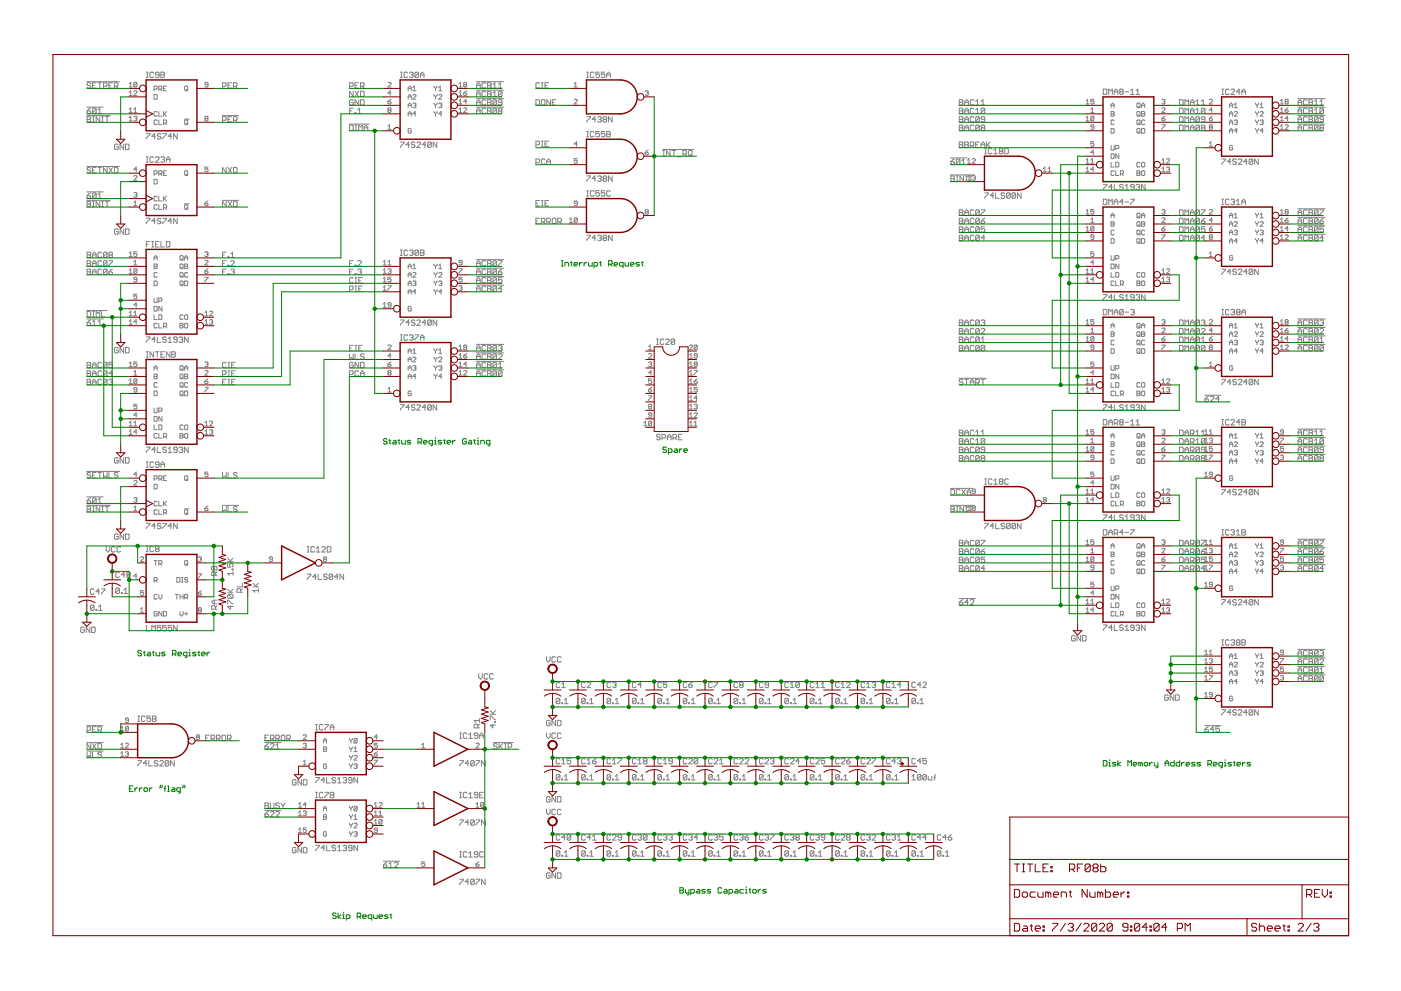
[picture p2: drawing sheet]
<svg xmlns="http://www.w3.org/2000/svg" width="420mm" height="297mm" viewBox="0 0 420 297" stroke-linecap="round" stroke-linejoin="round" font-family="sans-serif">
<g fill="none" stroke="#808080" stroke-width=".3">
<path d="M26 32.1h4.9M26 24.5h9.9M26 34.6h7.1M26.1 33.2h.8l.3 .6-.3 .2h-.5l-.3-.2zM26.1 35h.8l.3 .2-.3 .6 .3 .5-.3 .3h-.8zM26.1 35.8h.8M27.2 25.1l-.3-.3h-.5l-.3 .3 .3 .5h.5l.3 .6-.3 .2h-.5l-.3-.2M27.2 32.4l-1.1 .8M27.7 35h.6M27.7 36.6h.6M27.7 25.6h.6M28 35v1.6"/>
<path d="M28.8 24.8h-1.1v1.6h1.1M28.8 32.7l-.2-.3h-.6l-.3 .3v1.1M28.8 32.7v1.1l-.2 .2h-.6l-.3-.2M28.8 32.7l-1.1 1.1M29.4 34h1.1M29.4 33l.5-.6v1.6M29.4 24.8h1.1M29.9 35v1.6l-1.1-1.6v1.6M29.9 24.8v1.6M30.5 35h.5M30.5 36.6h.5M30.8 35v1.6"/>
<path d="M31 25.9h.8l.3-.3v-.5l-.3-.3h-.8v1.6M31.6 35h1.1M32.1 35v1.6M32.7 25.6h.5M33.7 24.8h-1v1.6h1M34.3 25.9h.8l.3-.3v-.5l-.3-.3h-.8v1.6M34.8 25.9l.6 .5M38.7 33.7h1M38.7 36.2h1M38.7 32.8l.5-.5v1.4M38.7 35.3l.5-.5v1.4M38.7 25.1l.5-.4v1.4"/>
<path d="M38.7 27.7l.5-.5v1.4M38.7 28.6h1M38.7 26.1h1M40.1 33.7h1M40.1 35.1l.7-.3 .3 .3-.3 .4M40.1 32.8l.5-.5v1.4M40.1 27.5l.3-.3 .7 .3-1 1.1h1M40.6 35.5h.2M40.8 35.5l.3 .3-.3 .4-.7-.2M41.1 24.9v.9l-.3 .3-.7-.3M41.1 24.9l-.3-.2-.7 .2v.9M41.1 24.9l-1 .9"/>
<path d="M43.9 23.3h.5M43.9 21.6h.5M44.2 21.6v1.7M46.1 21.9l-.3-.3h-.5l-.3 .3v1.1l.3 .3h.5l.3-.3M46.2 26.7h.7l.2-.2-.2-.7h-.7v1.4M46.2 28.3h.7l.2 .3v.9l-.2 .2h-.7zM47.1 33.7l-.2-.3-.7 .3v.9l.2 .2 .7-.2M47.1 36.2l-.2-.2-.7 .2v.9l.2 .3 .7-.3M47.6 33.4v1.4h1M47.6 36v1.4h1M47.6 26.7h.7l.3-.2-.3-.7h-.7v1.4M47.7 22.4h-.8l-.3-.2 .3-.6h.5l.3 .3v1.1l-.3 .3h-.5l-.3-.3"/>
<path d="M48.1 26.7l.5 .5M48.3 21.6h.8l.2 .3-.2 .5 .2 .6-.2 .3h-.8zM48.3 22.4h.8M49 36.9h.7l.3-.7-.3-.2h-.7v1.4M49 33.4v1.4M49 26.5h.5M49.3 34.1l.7 .7M49.5 36.9l.5 .5M50 33.4l-1 1M50 25.8h-1v1.4h1M55.3 35.7h1.4M55.6 36l.7 .2v.9l-.2 .3-.7-.3v-.9z"/>
<path d="M55.6 25.8l.7 .2v1l-.2 .2-.7-.2v-1zM55.8 26.7l.5 .5M55.8 36.9l.5 .5M61.7 35.5l-.3-.2 .3-.5 .7 .3-.3 .4M61.7 35.5l-.3 .3 .3 .4 .7-.2-.3-.5M61.7 35.5h.4M62.4 25.4h-.7l-.3-.3 .3-.4 .7 .2v.9l-.3 .3-.7-.3M66.7 34.6h4.9M66.7 36h.9l.2-.2v-.6l-.2-.2h-.9v1.6M66.7 25.9h.9l.2-.3v-.5l-.2-.3h-.9v1.6M68.4 35.8h.5M68.4 25.6h.5"/>
<path d="M69.5 35h-1.1v1.6h1.1M69.5 24.8h-1.1v1.6h1.1M70 36h.8l.3-.2v-.6l-.3-.2h-.8v1.6M70 25.9h.8l.3-.3v-.5l-.3-.3h-.8v1.6M70.6 36l.5 .6M70.6 25.9l.5 .5M104.8 37.2h6M104.8 25.9h.9l.2-.3v-.5l-.2-.3h-.9v1.6M104.8 37.5h.9l.2 .3v1.1l-.2 .2h-.9zM104.8 33.2h.6M105.9 30.1l-.2-.2h-.6l-.3 .2v1.1l.3 .3h.6l.2-.3v-.5h-.5M105.9 32.4h-1.1v1.6"/>
<path d="M105.9 27.3v1.7l-1.1-1.7v1.7M106.5 37.5h.5M106.5 39.1h.5M106.5 33.8h.2v.2h-.2zM106.5 25.6h.5M106.5 27.3l1.1 1.7M106.7 37.5v1.6M107.3 34h1.1M107.3 33l.5-.6v1.6M107.6 24.8h-1.1v1.6h1.1M107.6 29.9v1.6l-1.1-1.6v1.6M107.6 39.1v-1.6l.5 .5 .5-.5v1.6"/>
<path d="M107.6 27.3l-1.1 1.7M108.1 29.9h.8l.3 .2v1.1l-.3 .3h-.8zM108.1 25.9h.8l.3-.3v-.5l-.3-.3h-.8v1.6M108.1 27.3h.8l.3 .3v1.1l-.3 .3h-.8zM108.6 25.9l.6 .5M109.2 38.3h1.1M109.2 39.1v-1.1l.5-.5 .6 .5v1.1M116.3 30.5h.7l.3 .4-.7 .3zM116.3 38.8h1M116.3 24.9l.3-.2 .7 .2-1 1.2h1M116.3 37.8l.5-.4v1.4M116.6 33l-.3-.2 .3-.5 .7 .2-.3 .5"/>
<path d="M116.6 33l-.3 .2 .3 .5 .7-.2-.3-.5M116.6 33h.4M117.3 29.8l-1 .7M117.3 27.9h-1l.7-.7v1.4M120.1 23.3h.5M120.1 21.6h.5M120.4 21.6v1.7M122.3 21.9l-.3-.3h-.6l-.2 .3v1.1l.2 .3h.6l.3-.3M122.4 27.2v-.9l.5-.5 .4 .5v.9M122.4 29.7v-.9l.5-.5 .4 .5v.9M122.4 32.3v-1l.5-.4 .4 .4v1M122.4 34.8v-.9l.5-.5 .4 .5v.9"/>
<path d="M122.4 34.1h.9M122.4 31.6h.9M122.4 26.5h.9M122.4 29h.9M122.8 21.9l.3-.3h.5l.3 .3-.3 .5M123.3 38.7l-.2-.2-.7 .2v1l.2 .2 .7-.2v-.5h-.4M123.4 22.4h.2M123.6 22.4l.3 .3-.3 .6h-.5l-.3-.3M123.8 31.1l.7-.2 .2 .2-.2 .5M123.8 28.6l.2-.3 .7 .3-.9 1.1h.9M123.8 27.2h.9M123.8 26.3l.5-.5v1.4"/>
<path d="M124.3 31.6h.2M124.5 31.6l.2 .2-.2 .5-.7-.3M124.7 34.1h-.9l.7-.7v1.4M125.5 21.9l-.2-.3h-.6l-.3 .3v1.1M125.5 21.9v1.1l-.2 .3h-.6l-.3-.3M125.5 21.9l-1.1 1.1M126.1 22.4h1.1M126.1 23.3v-1.1l.5-.6 .6 .6v1.1M130.2 25.8l.4 .7M130.2 28.3l.4 .7M130.2 30.9l.4 .7M130.2 33.4l.4 .7"/>
<path d="M130.6 26.5v.7M130.6 29v.7M130.6 31.6v.7M130.6 34.1v.7M131.1 25.8l-.5 .7M131.1 33.4l-.5 .7M131.1 28.3l-.5 .7M131.1 30.9l-.5 .7M131.6 28.6l.2-.3 .7 .3-.9 1.1h.9M131.6 31.1l.7-.2 .2 .2-.2 .5M131.6 27.2h.9M131.6 26.3l.4-.5v1.4"/>
<path d="M132 31.6h.3M132.3 31.6l.2 .2-.2 .5-.7-.3M132.5 34.1h-.9l.7-.7v1.4M137.6 30.2l.5-.4v1.4M137.6 33.7h1M137.6 31.2h1M137.6 28.6h1M137.6 26.1h1M137.6 32.8l.5-.5v1.4M137.6 25.1l.5-.4v1.4M137.6 27.7l.5-.5v1.4M139 32.5l.3-.2 .7 .2-1 1.2h1"/>
<path d="M139 27.9h.7l.3 .5-.7 .2zM139.3 25.4l-.3 .2 .3 .5 .7-.3-.3-.4M139.3 25.4l-.3-.3 .3-.4 .7 .2-.3 .5M139.3 25.4h.4M140 30.5h-1l.7-.7v1.4M140 27.2l-1 .7M142.9 32.1h8.1M142.9 29.6h8.1M142.9 24.5h8.1M142.9 27h8.1M142.9 34v-1l.6-.6 .5 .6v1M142.9 33.2h1.1"/>
<path d="M142.9 30.7h1.1M142.9 26.4v-1.1l.6-.5 .5 .5v1.1M142.9 29v-1.1l.6-.6 .5 .6v1.1M142.9 31.5v-1.1l.6-.5 .5 .5v1.1M142.9 25.6h1.1M142.9 28.2h1.1M145.6 25.1l-.2-.3h-.6l-.2 .3v1.1l.2 .2h.6l.2-.2M145.6 32.7l-.2-.3h-.6l-.2 .3v1.1l.2 .2h.6l.2-.2M145.6 30.1l-.2-.2h-.6l-.2 .2v1.1l.2 .3h.6l.2-.3M145.6 27.6l-.2-.3h-.6l-.2 .3v1.1l.2 .3h.6l.2-.3M146.2 32.4h.8l.3 .3-.3 .5 .3 .6-.3 .2h-.8zM146.2 33.2h.8"/>
<path d="M146.2 29.9h.8l.3 .2-.3 .6 .3 .5-.3 .3h-.8zM146.2 30.7h.8M146.2 25.6h.8M146.2 24.8h.8l.3 .3-.3 .5 .3 .6-.3 .2h-.8zM146.2 27.3h.8l.3 .3-.3 .6 .3 .5-.3 .3h-.8zM146.2 28.2h.8M147.8 25.3l.6-.5v1.6M147.8 27.9l.6-.6v1.7M147.8 26.4h1.1M147.8 29h1.1M148.9 32.7l-.2-.3h-.6l-.3 .3v1.1M148.9 32.7v1.1l-.2 .2h-.6l-.3-.2"/>
<path d="M148.9 30.1l-.2-.2h-.6l-.3 .2v1.1M148.9 30.1v1.1l-.2 .3h-.6l-.3-.3M148.9 30.1l-1.1 1.1M148.9 32.7l-1.1 1.1M149.5 26.4h1.1M149.5 25.3l.5-.5v1.6M149.8 33.2l-.3 .3 .3 .5h.5l.3-.2-.3-.6M149.8 33.2l-.3-.2 .3-.6h.5l.3 .3-.3 .5M149.8 33.2h.5M150.6 30.7h-.8l-.3-.3 .3-.5h.5l.3 .2v1.1l-.3 .3h-.5l-.3-.3M150.6 27.6l-.3-.3h-.5l-.3 .3v1.1M150.6 27.6v1.1l-.3 .3h-.5l-.3-.3"/>
<path d="M150.6 27.6l-1.1 1.1M160.7 29.9h.8l.3 .2v1.1l-.3 .3h-.8zM161.8 25.1l-.3-.3h-.5l-.3 .3v1.1l.3 .2h.5l.3-.2M162.3 30.1l.3-.2h.6l.2 .2v1.1l-.2 .3h-.6l-.3-.3zM162.3 24.8h.6M162.3 26.4h.6M162.6 24.8v1.6M163.4 25.6h.6M164.5 24.8h-1.1v1.6h1.1M165.1 29.9v1.6l-1.1-1.6v1.6M165.6 30.7h.6M166.7 29.9h-1.1v1.6h1.1"/>
<path d="M172.2 30l.2-.2 .7 .2-.9 1.2h.9M172.2 26.1h.9M172.2 25.1l.5-.4v1.4M176 35h1l-1 1.6M176 23.3h.5M176 21.6h.5M176 39.4h.5M176.2 21.6v1.7M176.2 39.4v1.6M178.1 21.9l-.2-.3h-.6l-.3 .3v1.1l.3 .3h.6l.2-.3M178.1 39.7l-.2-.3h-.6l-.3 .3v1.1l.3 .2h.6l.2-.2M178.7 35.8h-1.1l.8-.8v1.6"/>
<path d="M179.2 35.2l.3-.2h.5l.3 .2-.3 .6M179.8 21.6h-1.1v.8l.5-.2 .6 .2v.6l-.3 .3h-.6l-.2-.3M179.8 35.8h.2M179.8 39.4h-1.1v.8l.5-.3 .6 .3v.6l-.3 .2h-.6l-.2-.2M180 35.8l.3 .2-.3 .6h-.5l-.3-.3M181.1 35.8l-.2-.3 .2-.5h.6l.2 .2-.2 .6M181.1 35.8h.6M181.1 35.8l-.2 .2 .2 .6h.6l.2-.3-.2-.5M181.4 21.6h-1.1v.8l.6-.2 .5 .2v.6l-.3 .3h-.5l-.3-.3M181.4 39.4h-1.1v.8l.6-.3 .5 .3v.6l-.3 .2h-.5l-.3-.2M181.9 23.3v-1.1l.6-.6 .5 .6v1.1M181.9 39.4h.9l.2 .3-.2 .5 .2 .6-.2 .2h-.9z"/>
<path d="M181.9 22.4h1.1M183.6 35v1.6l-1.1-1.6v1.6M193.5 27.5l.7-.3 .2 .3-.2 .4M194 27.9h.2M194.2 27.9l.2 .3-.2 .4-.7-.2M287.7 35h.8l.3 .2-.3 .6 .3 .5-.3 .3h-.8zM287.7 35.8h.8M287.7 29.9h.8l.3 .2-.3 .6 .3 .5-.3 .3h-.8zM287.7 37.5h.8l.3 .3-.3 .5 .3 .6-.3 .2h-.8zM287.7 32.4h.8l.3 .3-.3 .5 .3 .6-.3 .2h-.8zM287.7 38.3h.8M287.7 33.2h.8"/>
<path d="M287.7 30.7h.8M289.3 35.8h1.1M289.3 31.5v-1.1l.6-.5 .5 .5v1.1M289.3 34v-1l.6-.6 .5 .6v1M289.3 36.6v-1.1l.6-.5 .5 .5v1.1M289.3 39.1v-1.1l.6-.5 .5 .5v1.1M289.3 38.3h1.1M289.3 33.2h1.1M289.3 30.7h1.1M292.1 35.2l-.3-.2h-.5l-.3 .2v1.1l.3 .3h.5l.3-.3M292.1 30.1l-.3-.2h-.5l-.3 .2v1.1l.3 .3h.5l.3-.3M292.1 32.7l-.3-.3h-.5l-.3 .3v1.1l.3 .2h.5l.3-.2"/>
<path d="M292.1 37.8l-.3-.3h-.5l-.3 .3v1.1l.3 .2h.5l.3-.2M292.6 34h1.1M292.6 33l.6-.6v1.6M292.6 30.4l.6-.5v1.6M292.6 31.5h1.1M293.7 35.2l-.3-.2h-.5l-.3 .2v1.1M293.7 35.2v1.1l-.3 .3h-.5l-.3-.3M293.7 37.8l-.3-.3h-.5l-.3 .3v1.1M293.7 37.8v1.1l-.3 .2h-.5l-.3-.2M293.7 35.2l-1.1 1.1M293.7 37.8l-1.1 1.1M294.2 30.4l.6-.5v1.6"/>
<path d="M294.2 31.5h1.1M294.5 38.3l-.3-.3 .3-.5h.6l.2 .3-.2 .5M294.5 38.3l-.3 .3 .3 .5h.6l.2-.2-.2-.6M294.5 38.3h.6M295.3 32.7v1.1l-.2 .2h-.6l-.3-.2M295.3 35.8h-.8l-.3-.3 .3-.5h.6l.2 .2v1.1l-.2 .3h-.6l-.3-.3M295.3 32.7l-1.1 1.1M295.3 32.7l-.2-.3h-.6l-.3 .3v1.1M325.7 31.2h.9M325.7 36.2h.9M325.7 35.3l.5-.5v1.4M325.7 30.2l.5-.4v1.4"/>
<path d="M327.1 32.8l.5-.5v1.4M327.1 33.7h1M328.1 29.8h-1v.7l.7-.3 .3 .7-.3 .3-.7-.3M328.1 35.1l-.3-.3-.7 .3v.9M328.1 38.1h-.7l-.3-.3 .3-.4 .7 .2v.9l-.3 .3-.7-.3M328.1 35.1v.9l-.3 .2-.7-.2M328.1 35.1l-1 .9M330.9 26.7h.8l.3 .3v1.1l-.3 .2h-.8zM332.5 28.3v-1.6l.6 .5 .5-.5v1.6M333.2 32.3v-1l.5-.4 .4 .4v1M333.2 33.4h.7l.2 .3-.2 .4 .2 .5-.2 .2h-.7zM333.2 38.5h.7l.2 .2v1l-.2 .2h-.7z"/>
<path d="M333.2 34.1h.7M333.2 31.6h.9M334.1 36.2l-.2-.2-.7 .2v.9l.2 .3 .7-.3M334.2 28.3v-1.1l.5-.5 .5 .5v1.1M334.2 27.5h1M336.1 27.5l-.3-.3 .3-.5h.5l.3 .3-.3 .5M336.1 27.5l-.3 .3 .3 .5h.5l.3-.2-.3-.6M336.1 27.5h.5M337.4 27.5h1.1M339.1 28.3h1M339.1 27.2l.5-.5v1.6M340.7 28.3h1.1"/>
<path d="M340.7 27.2l.5-.5v1.6M341.2 33.4l.7 .3v.9l-.2 .2-.7-.2v-.9zM341.2 30.9l.7 .2v.9l-.2 .3-.7-.3v-.9zM341.2 36l.7 .2v.9l-.2 .3-.7-.3v-.9zM341.2 38.5l.7 .2v1l-.2 .2-.7-.2v-1zM341.4 34.4l.5 .4M341.4 31.8l.5 .5M341.4 36.9l.5 .5M341.4 39.4l.5 .5M342.3 32.3v-1l.5-.4 .5 .4v1M342.3 33.4h.8l.2 .3-.2 .4 .2 .5-.2 .2h-.8zM342.3 38.5h.8l.2 .2v1l-.2 .2h-.8z"/>
<path d="M342.3 34.1h.8M342.3 31.6h1M343.3 36.2l-.2-.2-.8 .2v.9l.3 .3 .7-.3M348.4 30l.7-.2 .3 .2-.3 .5M348.4 32.5l.3-.2 .7 .2-1 1.2h1M348.4 35.5h.7l.3 .5-.7 .2zM348.4 37.4h1l-1 1.4M348.9 30.5h.2M349.1 30.5l.3 .2-.3 .5-.7-.3M349.4 34.8l-1 .7M353.7 35h.8l.3 .2v1.1l-.3 .3h-.8zM353.7 37.5h.8l.3 .3v1.1l-.3 .2h-.8z"/>
<path d="M353.7 32.4h.8l.3 .3v1.1l-.3 .2h-.8zM353.7 29.9h.8l.3 .2v1.1l-.3 .3h-.8zM355.4 34v-1.6l.5 .6 .5-.6v1.6M355.4 31.5v-1.6l.5 .5 .5-.5v1.6M355.4 36.6v-1.6l.5 .5 .5-.5v1.6M355.4 39.1v-1.6l.5 .5 .5-.5v1.6M357 35.8h1.1M357 38.3h1.1M357 33.2h1.1M357 30.7h1.1M357 31.5v-1.1l.5-.5 .6 .5v1.1M357 34v-1l.5-.6 .6 .6v1"/>
<path d="M357 36.6v-1.1l.5-.5 .6 .5v1.1M357 39.1v-1.1l.5-.5 .6 .5v1.1M358.6 34h1.1M358.6 31.5h1.1M358.6 30.4l.6-.5v1.6M358.6 33l.6-.6v1.6M359.7 35.2l-.2-.2h-.6l-.3 .2v1.1M359.7 35.2v1.1l-.2 .3h-.6l-.3-.3M359.7 37.8l-.2-.3h-.6l-.3 .3v1.1M359.7 37.8v1.1l-.2 .2h-.6l-.3-.2M359.7 37.8l-1.1 1.1M359.7 35.2l-1.1 1.1"/>
<path d="M360.3 31.5h1.1M360.3 30.4l.5-.5v1.6M360.6 38.3l-.3 .3 .3 .5h.5l.3-.2-.3-.6M360.6 38.3l-.3-.3 .3-.5h.5l.3 .3-.3 .5M360.6 38.3h.5M361.4 35.8h-.8l-.3-.3 .3-.5h.5l.3 .2v1.1l-.3 .3h-.5l-.3-.3M361.4 32.7l-.3-.3h-.5l-.3 .3v1.1M361.4 32.7v1.1l-.3 .2h-.5l-.3-.2M361.4 32.7l-1.1 1.1M362.7 30l.2-.2 .7 .2-.9 1.2h.9M362.7 35.5h.7l.2 .5-.7 .2zM362.9 38.1l-.2-.3 .2-.4 .7 .2-.2 .5"/>
<path d="M362.9 38.1l-.2 .2 .2 .5 .7-.3-.2-.4M362.9 38.1h.5M363.6 33h-.9l.7-.7v1.4M363.6 34.8l-.9 .7M366.4 28.3h.6M366.4 26.7h.6M366.7 26.7v1.6M368.6 27l-.3-.3h-.5l-.3 .3v1.1l.3 .2h.5l.3-.2M368.7 32.3v-1l.5-.4 .5 .4v1M368.7 34.8v-.9l.5-.5 .5 .5v.9M368.7 37.4v-1l.5-.4 .5 .4v1M368.7 39.9v-.9l.5-.5 .5 .5v.9"/>
<path d="M368.7 34.1h1M368.7 31.6h1M368.7 36.7h1M368.7 39.2h1M369.2 27l.2-.3h.6l.2 .3v.2l-1 1.1h1M370.2 33.7l.2-.3 .7 .3-.9 1.1h.9M370.2 32.3h.9M370.2 36.2l.7-.2 .2 .2-.2 .5M370.2 31.3l.4-.4v1.4M370.6 36.7h.3M370.9 36.7l.2 .2-.2 .5-.7-.3M371.1 39.2h-.9l.7-.7v1.4"/>
<path d="M371.9 27.5h-1.1l.8-.8v1.6M372.4 28.3v-1.1l.6-.5 .5 .5v1.1M372.4 27.5h1.1M376.5 30.9l.5 .7M376.5 33.4l.5 .7M376.5 36l.5 .7M376.5 38.5l.5 .7M377 31.6v.7M377 34.1v.7M377 36.7v.7M377 39.2v.7M377.4 30.9l-.4 .7"/>
<path d="M377.4 38.5l-.4 .7M377.4 33.4l-.4 .7M377.4 36l-.4 .7M377.9 33.7l.2-.3 .7 .3-.9 1.1h.9M377.9 32.3h.9M377.9 36.2l.7-.2 .2 .2-.2 .5M377.9 31.3l.5-.4v1.4M378.4 36.7h.2M378.6 36.7l.2 .2-.2 .5-.7-.3M378.8 39.2h-.9l.7-.7v1.4M384 33.7h.9M384 31.2h.9"/>
<path d="M384 36.2h.9M384 38.8h.9M384 37.8l.5-.4v1.4M384 30.2l.5-.4v1.4M384 32.8l.5-.5v1.4M384 35.3l.5-.5v1.4M385.4 33h.7l.2 .5-.7 .2zM385.4 37.6l.2-.2 .7 .2-.9 1.2h.9M385.6 30.5l-.2-.3 .2-.4 .7 .2-.2 .5M385.6 30.5h.5M385.6 30.5l-.2 .2 .2 .5 .7-.3-.2-.4M386.3 35.5h-.9l.7-.7v1.4"/>
<path d="M386.3 32.3l-.9 .7M389.2 32.1h8.2M389.2 29.6h8.2M389.2 34.6h8.2M389.2 37.2h8.2M389.3 35.8h1.1M389.3 36.6v-1.1l.5-.5 .6 .5v1.1M389.3 39.1v-1.1l.5-.5 .6 .5v1.1M389.3 38.3h1.1M389.3 33.2h1.1M389.3 30.7h1.1M389.3 34v-1l.5-.6 .6 .6v1"/>
<path d="M389.3 31.5v-1.1l.5-.5 .6 .5v1.1M392 35.2l-.3-.2h-.5l-.3 .2v1.1l.3 .3h.5l.3-.3M392 37.8l-.3-.3h-.5l-.3 .3v1.1l.3 .2h.5l.3-.2M392 32.7l-.3-.3h-.5l-.3 .3v1.1l.3 .2h.5l.3-.2M392 30.1l-.3-.2h-.5l-.3 .2v1.1l.3 .3h.5l.3-.3M392.6 35h.8l.2 .2-.2 .6 .2 .5-.2 .3h-.8zM392.6 35.8h.8M392.6 32.4h.8l.2 .3-.2 .5 .2 .6-.2 .2h-.8zM392.6 37.5h.8l.2 .3-.2 .5 .2 .6-.2 .2h-.8zM392.6 38.3h.8M392.6 33.2h.8M392.6 29.9h.8l.2 .2-.2 .6 .2 .5-.2 .3h-.8z"/>
<path d="M392.6 30.7h.8M394.2 34h1.1M394.2 31.5h1.1M394.2 30.4l.5-.5v1.6M394.2 33l.5-.6v1.6M395.3 35.2l-.3-.2h-.5l-.3 .2v1.1M395.3 35.2v1.1l-.3 .3h-.5l-.3-.3M395.3 37.8l-.3-.3h-.5l-.3 .3v1.1M395.3 37.8v1.1l-.3 .2h-.5l-.3-.2M395.3 35.2l-1.1 1.1M395.3 37.8l-1.1 1.1M395.8 30.4l.6-.5v1.6"/>
<path d="M395.8 31.5h1.1M396.1 38.3l-.3-.3 .3-.5h.5l.3 .3-.3 .5M396.1 38.3l-.3 .3 .3 .5h.5l.3-.2-.3-.6M396.1 38.3h.5M396.9 35.8h-.8l-.3-.3 .3-.5h.5l.3 .2v1.1l-.3 .3h-.5l-.3-.3M396.9 32.7l-.3-.3h-.5l-.3 .3v1.1M396.9 32.7v1.1l-.3 .2h-.5l-.3-.2M396.9 32.7l-1.1 1.1M26 57.5h4.9M26 49.9h9.9M26.1 58.6h.8l.3 .6-.3 .2h-.5l-.3-.2zM27.2 50.5l-.3-.3h-.5l-.3 .5 .3 .3h.5l.3 .5-.3 .3h-.5l-.3-.3"/>
<path d="M27.2 57.8l-1.1 .8M27.7 51h.6M28.8 58.1l-.2-.3h-.6l-.3 .3v1.1M28.8 58.1v1.1l-.2 .2h-.6l-.3-.2M28.8 50.2h-1.1v1.6h1.1M28.8 58.1l-1.1 1.1M29.4 59.4h1.1M29.4 58.4l.5-.6v1.6M29.4 50.2h1.1M29.9 50.2v1.6M32.1 50.2v1.6l-1.1-1.6v1.6M32.7 50.2l1 1.6"/>
<path d="M33.7 50.2l-1 1.6M34.3 50.2h.8l.3 .3v1l-.3 .3h-.8zM35.5 43.5l-.3-.3h-.6l-.2 .3v1.1l.2 .2h.6l.3-.2v-.6h-.6M37.1 43.2v1.6l-1.1-1.6v1.6M37.6 43.2h.9l.2 .3v1.1l-.2 .2h-.9zM40.1 52.9l.3-.3 .7 .3-1 1.1h1M40.1 57.9l.7-.2 .3 .2-.3 .5M40.6 58.4h.2M40.8 58.4l.3 .2-.3 .5-.7-.2M41.1 50.8h-1l.7-.7v1.4M43.9 40h1.1l-1.1 1.7M43.9 48.6h.5"/>
<path d="M43.9 47h.5M44.2 47v1.6M46.1 47.3l-.3-.3h-.5l-.3 .3v1.1l.3 .2h.5l.3-.2M46.2 52.1h.7l.2-.2-.2-.7h-.7v1.4M46.2 53.7h.7l.2 .3v.9l-.2 .2h-.7zM46.6 40.9h-1.1l.8-.9v1.7M46.6 47.3l.3-.3h.5l.3 .3v.3l-1.1 1h1.1M47.1 59.1l-.2-.3-.7 .3v.9l.2 .2 .7-.2M47.6 52.1h.7l.3-.7-.3-.2h-.7v1.4M47.6 58.8v1.4h1M48.1 52.1l.5 .5M48.2 40.3l-.2-.3h-.6l-.2 .3 .2 .6h.6l.2 .2-.2 .6h-.6l-.2-.3"/>
<path d="M48.3 47.3l.2-.3h.6l.2 .3-.2 .5M48.8 40h1.1l-1.1 1.7M48.8 47.8h.3M49 51.9h.5M49 58.8v1.4M49.1 47.8l.2 .3-.2 .5h-.6l-.2-.2M49.3 59.5l.7 .7M49.9 48.6v-1l.5-.6 .6 .6v1M49.9 47.8h1.1M50 51.2h-1v1.4h1M50 58.8l-1 1M51.5 40.9h-1.1l.8-.9v1.7"/>
<path d="M53.1 40v1.7l-1-1.7v1.7M55.6 51.2l.7 .2v1l-.2 .2-.7-.2v-1zM55.8 52.1l.5 .5M62.4 50.1h-1v.7l.5-.3 .5 .3-.3 .7-.7-.3M67.8 50.2v1.6l-1.1-1.6v1.6M68.4 50.2l1.1 1.6M69.5 50.2l-1.1 1.6M70 50.2h.8l.3 .3v1l-.3 .3h-.8zM120.1 42.6h1.1v.2l-1.1 1.1v.3M122.8 43.4h-1.1l.8-.8v1.6M124.4 42.8l-.2-.2h-.6l-.2 .2 .2 .6h.6l.2 .3-.2 .5h-.6l-.2-.3M125 42.8l.3-.2h.5l.3 .2v.3l-1.1 1.1h1.1"/>
<path d="M127.7 43.4h-1.1l.8-.8v1.6M129.3 42.8l-.2-.2h-.6l-.2 .2v1.1M129.3 42.8v1.1l-.2 .3h-.6l-.2-.3M129.3 42.8l-1 1.1M131 42.6v1.6l-1.1-1.6v1.6M160.7 48.7h.8l.3-.2v-.6l-.3-.3h-.8v1.7M160.7 43.4h.8l.3-.3v-.5l-.3-.3h-.8v1.6M162.3 42.3h.6M162.3 43.9h.6M162.6 42.3v1.6M163.4 47.9l-.2-.3h-.6l-.3 .3v1.1l.3 .3h.6l.2-.3M163.4 43.1h.6"/>
<path d="M164 48.5h1.1M164 49.3v-1.1l.5-.6 .6 .6v1.1M164.5 42.3h-1.1v1.6h1.1M173.1 43.2h-.9l.7-.7v1.4M173.1 47.5h-.9v.7l.7-.2 .2 .7-.2 .2-.7-.2M176 52.7h1v.3l-1 1.1v.3M176 41h.5M176 58.8h.5M176 57.2h.5M176.2 57.2v1.6M178.1 57.4l-.2-.2h-.6l-.3 .2v1.1l.3 .3h.6l.2-.3M178.7 53.6h-1.1l.8-.9v1.7"/>
<path d="M179.2 53l.3-.3h.5l.3 .3-.3 .6M179.8 53.6h.2M179.8 57.2h-1.1v.8l.5-.3 .6 .3v.5l-.3 .3h-.6l-.2-.3M180 53.6l.3 .2-.3 .6h-.5l-.3-.3M181.1 53.6l-.2-.3 .2-.6h.6l.2 .3-.2 .6M181.1 53.6l-.2 .2 .2 .6h.6l.2-.3-.2-.5M181.1 53.6h.6M181.4 57.2h-1.1v.8l.6-.3 .5 .3v.5l-.3 .3h-.5l-.3-.3M181.9 40.2h.9M183 57.4l-.2-.2h-.6l-.3 .2v1.1l.3 .3h.6l.2-.3M183.6 52.7v1.7l-1.1-1.7v1.7M193.5 45.7h.7l.2 .5-.7 .2z"/>
<path d="M194.4 45l-.9 .7M198.7 44.8h9.3M198.8 46.7h.5M198.8 45.1h.5M199.1 45.1v1.6M201 45.1v1.6l-1.1-1.6v1.6M201.5 45.1h1.1M202.1 45.1v1.6M203.2 47h1.1M204.8 46.2h.8l.3-.3v-.5l-.3-.3h-.8v1.6M205.4 46.2l.5 .5M206.4 45.4l.3-.3h.6l.2 .3v1.1l-.2 .2h-.6l-.3-.2z"/>
<path d="M207 46.2l.5 .5M285.1 47.3h4.9M285.1 52.4h7.1M285.2 48.5h.8l.2 .5-.2 .3h-.6l-.2-.3zM285.2 52.7h.8l.2 .3-.2 .6 .2 .5-.2 .3h-.8zM285.2 53.6h.8M286.2 47.6l-1 .9M286.8 52.7h.5M286.8 54.4h.5M287.1 52.7v1.7M287.7 42.6h.8l.3 .2-.3 .6 .3 .5-.3 .3h-.8zM287.7 43.4h.8"/>
<path d="M287.9 47.9l-.3-.3h-.5l-.3 .3v1.1M287.9 47.9v1.1l-.3 .3h-.5l-.3-.3M287.9 47.9l-1.1 1.1M288.4 49.3h1.1M288.4 48.2l.6-.6v1.7M289 52.7v1.7l-1.1-1.7v1.7M289.3 42.6h.9l.2 .2-.2 .6 .2 .5-.2 .3h-.9zM289.3 43.4h.9M289.5 52.7h.6M289.5 54.4h.6M289.8 52.7v1.7M290.2 48.9h.9"/>
<path d="M290.2 48l.4-.5v1.4M290.2 53.1l.4-.5v1.4M290.2 54h.9M290.6 52.7h1.1M291 43.7h.8l.3-.3v-.6l-.3-.2h-.8v1.6M291.2 52.7v1.7M291.5 43.7l.6 .5M291.6 47.8l.2-.3 .7 .3-.9 1.1h.9M291.6 52.9l.7-.3 .2 .3-.2 .4M292 53.3h.3M292.3 53.3l.2 .3-.2 .4-.7-.2M292.6 43.4h.6"/>
<path d="M293.7 42.6h-1.1v1.6h1.1M294.2 44.2v-1.1l.6-.5 .5 .5v1.1M294.2 43.4h1.1M295.3 57.8h1.1v.3l-1.1 1.1v.2M295.3 46.1h.6M295.3 44.5h.6M295.6 44.5v1.6M295.9 42.6v1.6M296.2 43.4l.8 .8M297 42.6l-1.1 1.1M297.5 44.7l-.3-.2h-.5l-.3 .2v1.1l.3 .3h.5l.3-.3M298 58.6h-1.1l.9-.8v1.6"/>
<path d="M298 45l.6-.5v1.6M298 46.1h1.1M298.6 57.8v1.6h1.1M300 45.3l-.3 .3 .3 .5h.5l.3-.3-.3-.5M300 45.3l-.3-.3 .3-.5h.5l.3 .2-.3 .6M300 45.3h.5M301.3 58.1l-.3-.3h-.5l-.3 .6 .3 .2h.5l.3 .6-.3 .2h-.5l-.3-.2M301.3 44.5h.8l.3 .2v1.1l-.3 .3h-.8zM303 58.1l-.3-.3h-.6l-.2 .3v1.1M303 58.1v1.1l-.3 .2h-.6l-.2-.2M303 58.1l-1.1 1.1M304.6 58.1l-.3-.3h-.5l-.3 .3v1.1"/>
<path d="M304.6 58.1v1.1l-.3 .2h-.5l-.3-.2M304.6 58.1l-1.1 1.1M306.2 57.8v1.6l-1.1-1.6v1.6M312.9 51.5h.9M312.9 50.5l.5-.4v1.4M314.3 50.5l.4-.4v1.4M314.3 51.5h.9M325.7 48l.5-.5v1.4M325.7 50.5l.5-.4v1.4M325.7 48.9h.9M325.7 51.5h.9M327.1 48l.5-.5v1.4"/>
<path d="M327.1 48.9h1M328.1 50.8h-1l.7-.7v1.4M328.1 45.7h-1l.7-.7v1.4M328.1 42.5h-1v.7l.7-.3 .3 .7-.3 .3-.7-.3M330.9 55.3h1.1v.2l-1.1 1.1v.3M330.9 59.7h.8l.3 .3v1.1l-.3 .2h-.8zM333.2 43.6v1.1l.2 .3 .7-.3v-1.1M333.2 46.1h.7l.2 .3v.9l-.2 .2h-.7zM333.2 48.7v1.4h.9M333.6 56.1h-1.1l.8-.8v1.6M334.1 51.4l-.2-.2-.7 .2v1l.2 .2 .7-.2M334.2 55.3v1.6h1"/>
<path d="M334.6 44.5h.7l.2-.7-.2-.2h-.7v1.4M334.6 48.7h.7l.2 .2v.9l-.2 .3h-.7zM334.6 51.2v1.4h.9M335.5 46.1v1.4l-.9-1.4v1.4M336 52.1h.7l.2-.7-.2-.2h-.7v1.4M336.5 52.1l.4 .5M336.9 55.5l-.3-.2h-.5l-.3 .5 .3 .3h.5l.3 .5-.3 .3h-.5l-.3-.3M337.4 56.9h1.1M337.4 55.8l.6-.5v1.6M339.1 59.7h1v.3l-1 1.1v.2M340.1 56.1h-.8l-.2-.3 .2-.5h.6l.2 .2v1.1l-.2 .3h-.6l-.2-.3M340.7 55.5l.3-.2h.5l.3 .2-.3 .6"/>
<path d="M341 51.2h.7l.2 .2-.2 .5 .2 .5-.2 .2h-.7zM341 51.9h.7M341.2 56.1h.3M341.5 56.1l.3 .3-.3 .5h-.5l-.3-.3M341.9 48.9l-.2-.2-.7 .2v.9l.2 .3 .7-.3M342.6 48.7l.7 .2v.9l-.2 .3-.8-.3v-.9zM342.6 51.2l.7 .2v1l-.2 .2-.8-.2v-1zM343.4 55.3v1.6l-1.1-1.6v1.6M348.4 48.9h1M348.4 48l.5-.5v1.4M348.4 50.5l.5-.4v1.4M348.4 51.5h1"/>
<path d="M349.8 50.3l.7-.2 .3 .2-.3 .5M349.8 47.8l.3-.3 .7 .3-1 1.1h1M350.3 50.8h.2M350.5 50.8l.3 .2-.3 .5-.7-.3M362.7 43.9h.9M362.7 42.9l.4-.4v1.4M366.4 47.6h1.1v.3l-1.1 1.1v.3M366.4 59.7h.6M366.7 59.7v1.6M368.6 60l-.3-.3h-.5l-.3 .3v1.1l.3 .2h.5l.3-.2M369.1 48.5h-1l.8-.9v1.7M369.2 60l.2-.3h.6l.2 .3-.2 .5"/>
<path d="M369.7 43.8l-.3-.2-.7 .2v.9l.3 .3 .7-.3v-.4h-.5M370.8 47.9l-.3-.3h-.5l-.3 .6 .3 .3h.5l.3 .5-.3 .3h-.5l-.3-.3M371.3 47.9l.3-.3h.6l.2 .3v.3l-1.1 1.1h1.1M374.1 48.5h-1.1l.8-.9v1.7M375.7 47.9l-.3-.3h-.5l-.3 .3v1.1M375.7 47.9v1.1l-.3 .3h-.5l-.3-.3M375.7 47.9l-1.1 1.1M377.3 47.6v1.7l-1-1.7v1.7M26 60h7.1M26.1 75.6h.8l.3 .3-.3 .5 .3 .5-.3 .3h-.8zM26.1 60.3h.8l.3 .3-.3 .6 .3 .5-.3 .3h-.8zM26.1 78.1h.8l.3 .3-.3 .6 .3 .5-.3 .3h-.8z"/>
<path d="M26.1 79h.8M26.1 76.4h.8M26.1 61.2h.8M27.7 77.2v-1.1l.6-.5 .5 .5v1.1M27.7 79.8v-1.1l.6-.6 .5 .6v1.1M27.7 79h1.1M27.7 76.4h1.1M27.7 62h.6M27.7 60.3h.6M28 60.3v1.7M29.9 60.3v1.7l-1.1-1.7v1.7M30.5 75.9l-.3-.3h-.5l-.3 .3v1l.3 .3h.5l.3-.3"/>
<path d="M30.5 78.4l-.3-.3h-.5l-.3 .3v1.1l.3 .3h.5l.3-.3M30.5 62h.5M30.5 60.3h.5M30.8 60.3v1.7M31.6 60.3h1.1M32.1 75.9l-.3-.3h-.5l-.3 .3v1M32.1 78.4l-.3-.3h-.5l-.3 .3v1.1M32.1 60.3v1.7M32.1 75.9v1l-.3 .3h-.5l-.3-.3M32.1 78.4v1.1l-.3 .3h-.5l-.3-.3M32.1 78.4l-1.1 1.1M32.1 75.9l-1.1 1"/>
<path d="M32.7 78.1h1v.3l-1 1.1v.3M32.9 76.4l-.2-.3 .2-.5h.6l.2 .3-.2 .5M32.9 76.4l-.2 .3 .2 .5h.6l.2-.3-.2-.5M32.9 76.4h.6M35.5 68.9l-.3-.3h-.6l-.2 .3v1.1l.2 .2h.6l.3-.2v-.6h-.6M37.1 68.6v1.6l-1.1-1.6v1.6M37.6 68.6h.9l.2 .3v1.1l-.2 .2h-.9zM38.7 76.9h1M38.7 75.9l.5-.4v1.4M40.1 60.7l.5-.5v1.4M40.1 78.5l.5-.5v1.4M40.1 79.4h1"/>
<path d="M40.1 61.6h1M41.1 75.5h-1v.7l.5-.3 .5 .3-.3 .7-.7-.3M43.9 65.4h1.1v.3l-1.1 1.1v.3M43.9 73.2h.5M45 72.4h-1.1v1.6M45.5 72.4h.6M45.5 74h.6M45.8 72.4v1.6M46.2 78v-.9l.5-.5 .4 .5v.9M46.2 79.1h.7l.2 .3-.2 .4 .2 .5-.2 .2h-.7zM46.2 77.3h.9M46.2 79.8h.7"/>
<path d="M46.6 66.3h-1.1l.8-.9v1.7M46.6 73.2h.6M47.1 61.6l-.2-.2-.7 .2v.9l.2 .3 .7-.3M47.6 61.4v1.4h1M47.7 72.4h-1.1v1.6h1.1M48.2 65.7l-.2-.3h-.6l-.2 .3 .2 .6h.6l.2 .2-.2 .6h-.6l-.2-.3M48.3 72.4v1.6h1M48.8 65.4h1.1v.3l-1.1 1.1v.3M49 62.3h.7l.3-.7-.3-.2h-.7v1.4M49.5 62.3l.5 .5M49.9 72.4h.8l.3 .3v1.1l-.3 .2h-.8zM51.5 66.3h-1.1l.8-.9v1.7"/>
<path d="M53.1 65.4v1.7l-1-1.7v1.7M54 79.4l.2-.3 .7 .3v.9l-.2 .2-.7-.2zM54 76.8l.2-.2 .7 .2v1l-.2 .2-.7-.2zM54.4 77.5l.5 .5M55.3 61.1h1.4M55.4 79.1h.7l.2 .3-.2 .4 .2 .5-.2 .2h-.7zM55.4 77.3h.9M55.4 78v-.9l.4-.5 .5 .5v.9M55.4 79.8h.7M55.6 61.4l.7 .2v.9l-.2 .3-.7-.3v-.9zM55.8 62.3l.5 .5M61.4 75.7l.7-.2 .3 .2-.3 .5"/>
<path d="M61.4 60.9h.7l.3 .5-.7 .2zM61.4 78.3l.3-.3 .7 .3-1 1.1h1M61.9 76.2h.2M62.1 76.2l.3 .2-.3 .5-.7-.3M62.4 60.2l-1 .7M66.7 60h4.9M66.7 79h.6M66.7 76.4h.6M67.8 78.1h-1.1v1.7M67.8 75.6h-1.1v1.6M67.8 60.3v1.7l-1.1-1.7v1.7M68.4 79.5h.2v.3h-.2z"/>
<path d="M68.4 76.9h.2v.3h-.2zM68.4 60.3l1.1 1.7M69.2 78.4l.3-.3h.5l.3 .3v.3l-1.1 1.1h1.1M69.2 77.2h1.1M69.2 76.1l.5-.5v1.6M69.5 60.3l-1.1 1.7M70 60.3h.8l.3 .3v1.1l-.3 .3h-.8zM104.8 79h.6M105.9 78.1h-1.1v1.7M106.5 79.5h.2v.3h-.2zM107.3 78.4l.3-.3h.5l.3 .3v.3l-1.1 1.1h1.1M114.9 78.5l.5-.5v1.4"/>
<path d="M114.9 79.4h.9M116.3 78.5l.5-.5v1.4M116.3 79.4h1M120.1 76.6h.5M120.1 75h.5M120.4 75v1.6M122.3 75.2l-.3-.2h-.6l-.2 .2v1.1l.2 .3h.6l.3-.3M122.4 79.8h.9M122.8 75.2l.3-.2h.5l.3 .2-.3 .6M123.4 75.8h.2M123.6 75.8l.3 .2-.3 .6h-.5l-.3-.3M123.8 79.6l.5-.5v1.4"/>
<path d="M125.5 75.2l-.2-.2h-.6l-.3 .2v1.1M125.5 75.2v1.1l-.2 .3h-.6l-.3-.3M125.5 75.2l-1.1 1.1M126.1 75h.8l.3 .2-.3 .6 .3 .5-.3 .3h-.8zM126.1 75.8h.8M130.2 79.1l.4 .7M130.6 79.8v.7M131.1 79.1l-.5 .7M131.6 79.6l.4-.5v1.4M138.6 78.7h-.7l-.3-.2 .3-.5 .7 .3v.9l-.3 .2-.7-.2M142.9 77.8h8.1M142.9 79h1.1"/>
<path d="M142.9 79.8v-1.1l.6-.6 .5 .6v1.1M145.6 78.4l-.2-.3h-.6l-.2 .3v1.1l.2 .3h.6l.2-.3M146.2 78.1h.8l.3 .3-.3 .6 .3 .5-.3 .3h-.8zM146.2 79h.8M148.9 78.4l-.2-.3h-.6l-.3 .3v1.1M148.9 78.4v1.1l-.2 .3h-.6l-.3-.3M148.9 78.4l-1.1 1.1M149.5 78.1h1.1v.3l-1.1 1.1v.3M160.7 66.3h.5M160.7 60.9h.5M161.8 65.4h-1.1v1.7h1.1M161.8 60.1h-1.1v1.6h1.1"/>
<path d="M162.3 66.5h.9l.2-.2v-.6l-.2-.3h-.9v1.7M162.3 60.1h.6M162.3 61.7h.6M162.6 60.1v1.6M162.9 66.5l.5 .6M163.4 60.9h.6M164 66.5h.8l.3-.2v-.6l-.3-.3h-.8v1.7M164.5 60.1h-1.1v1.6h1.1M164.5 66.5l.6 .6M165.9 65.4h.5l.3 .3v1.1l-.3 .3h-.5l-.3-.3v-1.1zM167.3 66.5h.8l.2-.2v-.6l-.2-.3h-.8v1.7M167.8 66.5l.5 .6"/>
<path d="M170.8 66.7h.9M170.8 65.8l.5-.5v1.4M173.1 65.6l-.9 .9M173.1 65.6v.9l-.2 .2-.7-.2M173.1 65.6l-.2-.3-.7 .3v.9M173.1 60.9h-.7l-.2-.2 .2-.5 .7 .3v.9l-.2 .2-.7-.2M176 70.5h1v.3l-1 1.1v.2M178.7 71.3h-1.1l.8-.8v1.6M179.2 70.8l.3-.3h.5l.3 .3-.3 .5M179.8 71.3h.2M180 71.3l.3 .3-.3 .5h-.5l-.3-.2M181.1 71.3l-.2-.2 .2-.6h.6l.2 .3-.2 .5"/>
<path d="M181.1 71.3l-.2 .3 .2 .5h.6l.2-.2-.2-.6M181.1 71.3h.6M183.6 70.5v1.6l-1.1-1.6v1.6M193.7 63.5l-.2-.3 .2-.4 .7 .2-.2 .5M193.7 63.5h.5M193.7 63.5l-.2 .2 .2 .5 .7-.3-.2-.4M287.7 68h.8l.3 .2-.3 .6 .3 .5-.3 .3h-.8zM287.7 65.4h.8l.3 .3-.3 .6 .3 .5-.3 .3h-.8zM287.7 66.3h.8M287.7 70.5h.8l.3 .3-.3 .5 .3 .6-.3 .2h-.8zM287.7 71.3h.8M287.7 62.9h.8l.3 .3-.3 .5 .3 .5-.3 .3h-.8z"/>
<path d="M287.7 68.8h.8M287.7 63.7h.8M289.3 69.6v-1.1l.6-.5 .5 .5v1.1M289.3 66.3h1.1M289.3 71.3h1.1M289.3 72.1v-1l.6-.6 .5 .6v1M289.3 64.5v-1.1l.6-.5 .5 .5v1.1M289.3 67.1v-1.1l.6-.6 .5 .6v1.1M289.3 68.8h1.1M289.3 63.7h1.1M292.1 65.7l-.3-.3h-.5l-.3 .3v1.1l.3 .3h.5l.3-.3M292.1 70.8l-.3-.3h-.5l-.3 .3v1.1l.3 .2h.5l.3-.2"/>
<path d="M292.1 68.2l-.3-.2h-.5l-.3 .2v1.1l.3 .3h.5l.3-.3M292.1 63.2l-.3-.3h-.5l-.3 .3v1l.3 .3h.5l.3-.3M293.7 65.7l-.3-.3h-.5l-.3 .3v1.1M293.7 65.7v1.1l-.3 .3h-.5l-.3-.3M293.7 70.8l-.3-.3h-.5l-.3 .3v1.1M293.7 70.8v1.1l-.3 .2h-.5l-.3-.2M293.7 65.7l-1.1 1.1M293.7 63.2l-.3-.3h-.5l-.3 .3v1M293.7 68.2l-.3-.2h-.5l-.3 .2v1.1M293.7 63.2v1l-.3 .3h-.5l-.3-.3M293.7 68.2v1.1l-.3 .3h-.5l-.3-.3M293.7 70.8l-1.1 1.1"/>
<path d="M293.7 68.2l-1.1 1.1M293.7 63.2l-1.1 1M294.2 62.9h1.1v.3l-1.1 1v.3M294.2 66.3h.9l.2 .5-.2 .3h-.6l-.3-.3zM295.3 68h-1.1v.8l.6-.3 .5 .3v.5l-.2 .3h-.6l-.3-.3M295.3 65.4l-1.1 .9M295.3 71.3h-1.1l.9-.8v1.6M325.7 63.2l.5-.4v1.4M325.7 68.3l.5-.4v1.4M325.7 64.2h.9M325.7 69.3h.9M327.1 65.8l.5-.5v1.4"/>
<path d="M327.1 66.7h1M328.1 78.7h-1l.7-.7v1.4M328.1 62.8h-1v.7l.7-.3 .3 .7-.3 .3-.7-.3M328.1 68.1l-.3-.2-.7 .2v.9M328.1 71.1h-.7l-.3-.2 .3-.5 .7 .2v1l-.3 .2-.7-.2M328.1 75.5h-1v.7l.5-.3 .5 .3-.3 .7-.7-.3M328.1 68.1v.9l-.3 .3-.7-.3M328.1 68.1l-1 .9M332.5 61.3v-1.6l.6 .6 .5-.6v1.6M333.2 65.3v-.9l.5-.5 .4 .5v.9M333.2 66.4h.7l.2 .3-.2 .4 .2 .5-.2 .2h-.7zM333.2 71.5h.7l.2 .3v.9l-.2 .2h-.7z"/>
<path d="M333.2 76.6v1.2l.2 .2 .7-.2v-1.2M333.2 79.1h.7l.2 .3v.9l-.2 .2h-.7zM333.2 67.1h.7M333.2 64.6h.9M334.1 69.2l-.2-.2-.7 .2v.9l.2 .3 .7-.3M334.2 61.3v-1l.5-.6 .5 .6v1M334.2 60.5h1M334.6 77.5h.7l.2-.7-.2-.2h-.7v1.4M335.5 79.1v1.4l-.9-1.4v1.4M336.9 60.5h-1.1l.8-.8v1.6M337.4 60.5h1.1M341.2 63.9l.7 .2v1l-.2 .2-.7-.2v-1z"/>
<path d="M341.2 66.4l.7 .3v.9l-.2 .2-.7-.2v-.9zM341.2 69l.7 .2v.9l-.2 .3-.7-.3v-.9zM341.2 71.5l.7 .3v.9l-.2 .2-.7-.2v-.9zM341.4 67.4l.5 .4M341.4 64.8l.5 .5M341.4 69.9l.5 .5M341.4 72.5l.5 .4M342.3 65.3v-.9l.5-.5 .5 .5v.9M342.3 66.4h.8l.2 .3-.2 .4 .2 .5-.2 .2h-.8zM342.3 71.5h.8l.2 .3v.9l-.2 .2h-.8zM342.3 67.1h.8M342.3 64.6h1"/>
<path d="M343.3 69.2l-.2-.2-.8 .2v.9l.3 .3 .7-.3M348.4 63l.7-.2 .3 .2-.3 .5M348.4 65.6l.3-.3 .7 .3-1 1.1h1M348.4 68.6h.7l.3 .4-.7 .3zM348.4 70.4h1l-1 1.4M348.9 63.5h.2M349.1 63.5l.3 .2-.3 .5-.7-.3M349.4 67.9l-1 .7M353.7 65.4h.8l.3 .3v1.1l-.3 .3h-.8zM353.7 68h.8l.3 .2v1.1l-.3 .3h-.8zM353.7 70.5h.8l.3 .3v1.1l-.3 .2h-.8zM353.7 62.9h.8l.3 .3v1l-.3 .3h-.8z"/>
<path d="M355.4 64.5v-1.6l.5 .5 .5-.5v1.6M355.4 67.1v-1.7l.5 .6 .5-.6v1.7M355.4 69.6v-1.6l.5 .5 .5-.5v1.6M355.4 72.1v-1.6l.5 .6 .5-.6v1.6M357 64.5v-1.1l.5-.5 .6 .5v1.1M357 66.3h1.1M357 71.3h1.1M357 67.1v-1.1l.5-.6 .6 .6v1.1M357 69.6v-1.1l.5-.5 .6 .5v1.1M357 72.1v-1l.5-.6 .6 .6v1M357 68.8h1.1M357 63.7h1.1"/>
<path d="M359.7 65.7l-.2-.3h-.6l-.3 .3v1.1M359.7 65.7v1.1l-.2 .3h-.6l-.3-.3M359.7 68.2l-.2-.2h-.6l-.3 .2v1.1M359.7 70.8l-.2-.3h-.6l-.3 .3v1.1M359.7 70.8v1.1l-.2 .2h-.6l-.3-.2M359.7 63.2v1l-.2 .3h-.6l-.3-.3M359.7 63.2l-1.1 1M359.7 63.2l-.2-.3h-.6l-.3 .3v1M359.7 70.8l-1.1 1.1M359.7 68.2l-1.1 1.1M359.7 68.2v1.1l-.2 .3h-.6l-.3-.3M359.7 65.7l-1.1 1.1"/>
<path d="M360.3 66.3h.8l.3 .5-.3 .3h-.5l-.3-.3zM360.3 62.9h1.1v.3l-1.1 1v.3M361.4 65.4l-1.1 .9M361.4 68h-1.1v.8l.8-.3 .3 .3v.5l-.3 .3h-.5l-.3-.3M361.4 71.3h-1.1l.8-.8v1.6M362.7 63l.2-.2 .7 .2-.9 1.2h.9M362.7 76.9h.9M362.7 68.6h.7l.2 .4-.7 .3zM362.7 75.9l.4-.4v1.4M362.9 71.1l-.2-.2 .2-.5 .7 .2-.2 .5M362.9 71.1l-.2 .2 .2 .5 .7-.2-.2-.5M362.9 71.1h.5"/>
<path d="M363.6 66h-.9l.7-.7v1.4M363.6 67.9l-.9 .7M366.4 61.3h.6M368.7 65.3v-.9l.5-.5 .5 .5v.9M368.7 67.8v-.9l.5-.5 .5 .5v.9M368.7 70.4v-1l.5-.4 .5 .4v1M368.7 72.9v-.9l.5-.5 .5 .5v.9M368.7 67.1h1M368.7 64.6h1M368.7 69.7h1M368.7 72.2h1M369.7 76.8l-.3-.2-.7 .2v1l.3 .2 .7-.2v-.5h-.5"/>
<path d="M369.7 60.5h.3M370 60.5l.2 .3-.2 .5h-.6l-.2-.2M370.2 66.7l.2-.3 .7 .3-.9 1.1h.9M370.2 65.3h.9M370.2 69.2l.7-.2 .2 .2-.2 .5M370.2 64.4l.4-.5v1.4M370.6 69.7h.3M370.8 61.3h1.1M370.8 60.3l.5-.6v1.6M370.9 69.7l.2 .2-.2 .5-.7-.3M371.1 72.2h-.9l.7-.7v1.4M372.4 61.3v-1l.6-.6 .5 .6v1"/>
<path d="M372.4 60.5h1.1M376.5 63.9l.5 .7M376.5 66.4l.5 .7M376.5 69l.5 .7M376.5 71.5l.5 .7M377 64.6v.7M377 67.1v.7M377 69.7v.7M377 72.2v.7M377.4 63.9l-.4 .7M377.4 66.4l-.4 .7M377.4 69l-.4 .7"/>
<path d="M377.4 71.5l-.4 .7M377.9 66.7l.2-.3 .7 .3-.9 1.1h.9M377.9 65.3h.9M377.9 69.2l.7-.2 .2 .2-.2 .5M377.9 64.4l.5-.5v1.4M378.4 69.7h.2M378.6 69.7l.2 .2-.2 .5-.7-.3M378.8 72.2h-.9l.7-.7v1.4M384 66.7h.9M384 64.2h.9M384 69.3h.9M384 71.8h.9"/>
<path d="M384 70.9l.5-.5v1.4M384 63.2l.5-.4v1.4M384 65.8l.5-.5v1.4M384 68.3l.5-.4v1.4M385.4 66h.7l.2 .5-.7 .2zM385.4 70.6l.2-.2 .7 .2-.9 1.2h.9M385.6 63.5l-.2-.3 .2-.4 .7 .2-.2 .5M385.6 63.5h.5M385.6 63.5l-.2 .2 .2 .5 .7-.3-.2-.4M386.3 68.6h-.9l.7-.7v1.4M386.3 65.3l-.9 .7M389.2 62.6h8.2"/>
<path d="M389.2 65.1h8.2M389.2 67.7h8.2M389.2 70.2h8.2M389.3 66.3h1.1M389.3 71.3h1.1M389.3 68.8h1.1M389.3 63.7h1.1M389.3 64.5v-1.1l.5-.5 .6 .5v1.1M389.3 67.1v-1.1l.5-.6 .6 .6v1.1M389.3 69.6v-1.1l.5-.5 .6 .5v1.1M389.3 72.1v-1l.5-.6 .6 .6v1M392 68.2l-.3-.2h-.5l-.3 .2v1.1l.3 .3h.5l.3-.3"/>
<path d="M392 65.7l-.3-.3h-.5l-.3 .3v1.1l.3 .3h.5l.3-.3M392 70.8l-.3-.3h-.5l-.3 .3v1.1l.3 .2h.5l.3-.2M392 63.2l-.3-.3h-.5l-.3 .3v1l.3 .3h.5l.3-.3M392.6 65.4h.8l.2 .3-.2 .6 .2 .5-.2 .3h-.8zM392.6 66.3h.8M392.6 70.5h.8l.2 .3-.2 .5 .2 .6-.2 .2h-.8zM392.6 71.3h.8M392.6 68h.8l.2 .2-.2 .6 .2 .5-.2 .3h-.8zM392.6 68.8h.8M392.6 62.9h.8l.2 .3-.2 .5 .2 .5-.2 .3h-.8zM392.6 63.7h.8M395.3 65.7l-.3-.3h-.5l-.3 .3v1.1"/>
<path d="M395.3 65.7v1.1l-.3 .3h-.5l-.3-.3M395.3 70.8l-.3-.3h-.5l-.3 .3v1.1M395.3 70.8v1.1l-.3 .2h-.5l-.3-.2M395.3 63.2v1l-.3 .3h-.5l-.3-.3M395.3 68.2l-1.1 1.1M395.3 68.2v1.1l-.3 .3h-.5l-.3-.3M395.3 68.2l-.3-.2h-.5l-.3 .2v1.1M395.3 63.2l-.3-.3h-.5l-.3 .3v1M395.3 65.7l-1.1 1.1M395.3 63.2l-1.1 1M395.3 70.8l-1.1 1.1M395.8 66.3h.8l.3 .5-.3 .3h-.5l-.3-.3z"/>
<path d="M395.8 62.9h1.1v.3l-1.1 1v.3M396.9 71.3h-1.1l.8-.8v1.6M396.9 68h-1.1v.8l.8-.3 .3 .3v.5l-.3 .3h-.5l-.3-.3M396.9 65.4l-1.1 .9M26 95.6h4.9M26 93.1h6M26.1 80.7h.8l.3 .2-.3 .6 .3 .5-.3 .3h-.8zM26.1 81.5h.8M26.1 96.7h.8l.3 .6-.3 .2h-.5l-.3-.2zM26.1 93.4h.8l.3 .2v1.1l-.3 .3h-.8zM27.2 95.9l-1.1 .8M27.7 81.5h1.1"/>
<path d="M27.7 97.5h1.1M27.7 82.3v-1.1l.6-.5 .5 .5v1.1M27.7 95h.6M27.7 93.4h.6M27.7 96.5l.6-.6v1.6M28 93.4v1.6M28.8 95v-1.6l.6 .5 .5-.5v1.6M29.4 97.5h1.1M29.4 96.5l.5-.6v1.6M30.5 80.9l-.3-.2h-.5l-.3 .2v1.1l.3 .3h.5l.3-.3M30.5 93.4v1.6h1.1M32.1 80.9l-.3-.2h-.5l-.3 .2v1.1"/>
<path d="M32.1 80.9v1.1l-.3 .3h-.5l-.3-.3M32.1 80.9l-1.1 1.1M32.7 81.5h.8l.2 .5-.2 .3h-.6l-.2-.3zM33.7 80.7l-1 .8M38.7 82h1M38.7 97.2h1M38.7 81l.5-.4v1.4M38.7 93.7l.5-.4v1.4M38.7 96.3l.5-.5v1.4M38.7 94.7h1M40.1 93.7l.5-.4v1.4M40.1 94.7h1"/>
<path d="M41.1 83.8h-.7l-.3-.2 .3-.5 .7 .2v1l-.3 .2-.7-.2M41.1 80.8l-.7-.2-.3 .2v.9M41.1 80.8v.9l-.3 .3-.7-.3M41.1 96.5h-1l.7-.7v1.4M41.1 88.2h-1v.7l.5-.3 .5 .3-.3 .7-.7-.3M41.1 91.4h-1l.7-.7v1.4M41.1 80.8l-1 .9M46.2 84.2h.7l.2 .3v.9l-.2 .2h-.7zM46.2 89.3v1.2l.2 .2 .7-.2v-1.2M46.2 91.8h.7l.2 .3v.9l-.2 .2h-.7zM46.2 94.4v1.4h.9M47.1 81.9l-.2-.2-.7 .2v.9l.2 .3 .7-.3"/>
<path d="M47.1 97.1l-.2-.2-.7 .2v1l.2 .2 .7-.2M47.6 94.4h.7l.3 .2v.9l-.3 .3h-.7zM47.6 96.9v1.4h1M47.6 90.2h.7l.3-.2-.3-.7h-.7v1.4M48.6 91.8v1.4l-1-1.4v1.4M49 97.8h.7l.3-.7-.3-.2h-.7v1.4M49.5 97.8l.5 .5M54 96.9h.7l.2 .2-.2 .5 .2 .5-.2 .2h-.7zM54 84.5l.2-.3 .7 .3v.9l-.2 .2-.7-.2zM54 81.9l.2-.2 .7 .2v.9l-.2 .3-.7-.3zM54 97.6h.7M54.4 80.1l.5 .4"/>
<path d="M54.4 82.6l.5 .5M54.4 85.2l.5 .4M54.9 94.6l-.2-.2-.7 .2v.9l.2 .3 .7-.3M55.4 84.2h.7l.2 .3v.9l-.2 .2h-.7zM55.4 94.6l.2-.2 .7 .2v.9l-.2 .3-.7-.3zM55.4 97.1l.2-.2 .7 .2v1l-.2 .2-.7-.2zM56.3 81.9l-.2-.2-.7 .2v.9l.2 .3 .7-.3M61.4 83.1h1l-1 1.4M61.4 81.3h.7l.3 .4-.7 .3zM61.4 97.2h1M61.4 94.7h1M61.4 93.7l.5-.4v1.4"/>
<path d="M61.4 96.3l.5-.5v1.4M62.4 80.6l-1 .7M62.8 96l.7-.2 .3 .2-.3 .5M62.8 93.5l.3-.2 .7 .2-1 1.2h1M63.3 96.5h.2M63.5 96.5l.3 .2-.3 .5-.7-.2M66.7 81.5h.6M67.8 80.7h-1.1v1.6M68.4 82h.2v.3h-.2zM69.2 80.9l.3-.2h.5l.3 .2-.3 .6M69.7 81.5h.3M70 81.5l.3 .2-.3 .6h-.5l-.3-.3"/>
<path d="M104.8 81.5h.6M104.8 86.8h.9l.2-.2v-.6l-.2-.3h-.9v1.7M105.9 80.7h-1.1v1.6M105.9 83.5l-.2-.3h-.6l-.3 .3v1.1l.3 .2h.6l.2-.2M106.5 82h.2v.3h-.2zM106.5 83.2h.5M106.5 84.8h.5M106.5 85.7h.5M106.5 87.4h.5M106.7 83.2v1.6M106.7 85.7v1.7M107.3 80.9l.3-.2h.5l.3 .2-.3 .6"/>
<path d="M107.6 84h.5M107.6 86.6h.5M107.8 81.5h.3M108.1 81.5l.3 .2-.3 .6h-.5l-.3-.3M108.6 83.2h-1v1.6h1M108.6 85.7h-1v1.7h1M114.9 82h.9M114.9 84.5h.9M114.9 86.1l.5-.5v1.4M114.9 83.6l.5-.5v1.4M114.9 91.2l.5-.5v1.4M114.9 81l.5-.4v1.4"/>
<path d="M114.9 92.1h.9M114.9 87h.9M116.3 85.6h1l-1 1.4M116.3 80.8l.7-.2 .3 .2-.3 .5M116.8 81.3h.2M117 81.3l.3 .2-.3 .5-.7-.3M117.3 83.1h-1v.7l.5-.2 .5 .2-.3 .7-.7-.2M117.3 91.4h-.7l-.3-.2 .3-.5 .7 .3v.9l-.3 .2-.7-.2M120.1 95.9h1.1v.3l-1.1 1.1v.2M122.4 80.5v-.9l.5-.5 .4 .5v.9M122.4 83.1v-1l.5-.4 .4 .4v1M122.4 85.6v-.9l.5-.5 .4 .5v.9"/>
<path d="M122.4 88.2v-1l.5-.4 .4 .4v1M122.4 84.9h.9M122.4 82.4h.9M122.4 87.5h.9M122.8 96.7h-1.1l.8-.8v1.6M123.3 92.1l-.2-.3-.7 .3v.9l.2 .2 .7-.2v-.5h-.4M123.8 81.9l.2-.2 .7 .2-.9 1.2h.9M123.8 80.5h.9M123.8 84.5l.7-.3 .2 .3-.2 .4M124.3 84.9h.2M124.4 96.2l-.2-.3h-.6l-.2 .3 .2 .5h.6l.2 .3-.2 .5h-.6l-.2-.2M124.5 84.9l.2 .3-.2 .4-.7-.2"/>
<path d="M124.7 87.5h-.9l.7-.7v1.4M125 96.2l.3-.3h.5l.3 .3v.3l-1.1 1h1.1M127.7 96.7h-1.1l.8-.8v1.6M129.3 96.2l-.2-.3h-.6l-.2 .3v1.1M129.3 96.2v1.1l-.2 .2h-.6l-.2-.2M129.3 96.2l-1 1.1M130.2 81.7l.4 .7M130.2 84.2l.4 .7M130.2 86.8l.4 .7M130.6 82.4v.7M130.6 84.9v.7M130.6 87.5v.7"/>
<path d="M131 95.9v1.6l-1.1-1.6v1.6M131.1 81.7l-.5 .7M131.1 84.2l-.5 .7M131.1 86.8l-.5 .7M131.6 80.5h.9M131.6 81.9l.2-.2 .7 .2-.9 1.2h.9M131.6 84.5l.7-.3 .2 .3-.2 .4M132 84.9h.3M132.3 84.9l.2 .3-.2 .4-.7-.2M132.5 87.5h-.9l.7-.7v1.4M137.6 80.6h1l-1 1.4M137.6 85.9l.7-.3 .3 .3-.3 .4"/>
<path d="M138.1 86.3h.2M138.3 86.3l.3 .3-.3 .4-.7-.2M138.6 83.1h-1v.7l.5-.2 .5 .2-.3 .7-.7-.2M142.9 80.4h8.1M142.9 82.9h8.1M142.9 85.4h8.1M142.9 81.5h1.1M142.9 82.3v-1.1l.6-.5 .5 .5v1.1M142.9 84.8v-1l.6-.6 .5 .6v1M142.9 87.4v-1.1l.6-.6 .5 .6v1.1M142.9 84h1.1M142.9 86.6h1.1"/>
<path d="M145.6 80.9l-.2-.2h-.6l-.2 .2v1.1l.2 .3h.6l.2-.3M145.6 86l-.2-.3h-.6l-.2 .3v1.1l.2 .3h.6l.2-.3M145.6 83.5l-.2-.3h-.6l-.2 .3v1.1l.2 .2h.6l.2-.2M146.2 80.7h.8l.3 .2-.3 .6 .3 .5-.3 .3h-.8zM146.2 81.5h.8M146.2 85.7h.8l.3 .3-.3 .6 .3 .5-.3 .3h-.8zM146.2 83.2h.8l.3 .3-.3 .5 .3 .6-.3 .2h-.8zM146.2 84h.8M146.2 86.6h.8M148.9 80.9l-.2-.2h-.6l-.3 .2v1.1M148.9 80.9v1.1l-.2 .3h-.6l-.3-.3M148.9 86l-.2-.3h-.6l-.3 .3v1.1"/>
<path d="M148.9 86v1.1l-.2 .3h-.6l-.3-.3M148.9 86l-1.1 1.1M148.9 83.5v1.1l-.2 .2h-.6l-.3-.2M148.9 83.5l-.2-.3h-.6l-.3 .3v1.1M148.9 80.9l-1.1 1.1M148.9 83.5l-1.1 1.1M149.5 81.5h.8l.3 .5-.3 .3h-.5l-.3-.3zM150.6 86.6h-1.1l.8-.9v1.7M150.6 83.2h-1.1v.8l.5-.2 .6 .2v.6l-.3 .2h-.5l-.3-.2M150.6 80.7l-1.1 .8M287.7 95.9h.8l.3 .3-.3 .5 .3 .6-.3 .2h-.8zM287.7 96.7h.8"/>
<path d="M287.7 98.4h.8l.3 .3-.3 .6 .3 .5-.3 .3h-.8zM287.7 99.3h.8M289.3 96.7h1.1M289.3 97.5v-1l.6-.6 .5 .6v1M289.3 99.3h1.1M292.1 98.7l-.3-.3h-.5l-.3 .3v1.1l.3 .3h.5l.3-.3M292.1 96.2l-.3-.3h-.5l-.3 .3v1.1l.3 .2h.5l.3-.2M293.7 98.7l-.3-.3h-.5l-.3 .3v1.1M293.7 96.2l-.3-.3h-.5l-.3 .3v1.1M293.7 96.2v1.1l-.3 .2h-.5l-.3-.2M293.7 96.2l-1.1 1.1M293.7 98.7v1.1l-.3 .3h-.5l-.3-.3"/>
<path d="M293.7 98.7l-1.1 1.1M294.2 96.2l.3-.3h.6l.2 .3-.2 .5M294.2 98.7l.3-.3h.6l.2 .3v.3l-1.1 1.1h1.1M294.8 96.7h.3M295.1 96.7l.2 .3-.2 .5h-.6l-.3-.2M325.7 81l.5-.4v1.4M325.7 83.6l.5-.5v1.4M325.7 96.3l.5-.5v1.4M325.7 82h.9M325.7 84.5h.9M325.7 97.2h.9M327.1 81l.5-.4v1.4"/>
<path d="M327.1 98.8l.5-.5v1.4M327.1 82h1M327.1 99.7h1M328.1 83.8h-1l.7-.7v1.4M328.1 95.8h-1v.7l.5-.2 .5 .2-.3 .7-.7-.2M330.9 88.3h1.1v.3l-1.1 1v.3M330.9 92.7h.8l.3 .3v1.1l-.3 .3h-.8zM332.5 94.4v-1.7l.6 .6 .5-.6v1.7M333.2 98.3v-.9l.5-.5 .4 .5v.9M333.2 99.4h.7l.2 .3-.2 .4 .2 .5-.2 .2h-.7zM333.2 81.7v1.4h.9M333.2 97.6h.9"/>
<path d="M333.6 89.1h-1.1l.8-.8v1.6M334.1 84.5l-.2-.3-.7 .3v.9l.2 .2 .7-.2M334.2 88.3v1.6h1M334.2 94.4v-1.1l.5-.6 .5 .6v1.1M334.2 93.6h1M334.6 81.7h.7l.2 .2v.9l-.2 .3h-.7zM334.6 84.2v1.4h.9M336 85.2h.7l.2-.7-.2-.3h-.7v1.4M336.5 85.2l.4 .4M336.9 88.6l-.3-.3h-.5l-.3 .3 .3 .5h.5l.3 .3-.3 .5h-.5l-.3-.3M336.9 93l-.3-.3h-.5l-.3 .3v1.1M336.9 93v1.1l-.3 .3h-.5l-.3-.3"/>
<path d="M336.9 93l-1.1 1.1M337.4 88.8l.6-.5v1.6M337.4 89.9h1.1M337.4 93.6h1.1M339.1 93l.2-.3h.6l.2 .3-.2 .6M339.6 93.6h.3M339.9 93.6l.2 .2-.2 .6h-.6l-.2-.3M340.1 89.1h-.8l-.2-.3 .2-.5h.6l.2 .3v1l-.2 .3h-.6l-.2-.3M340.7 88.6l.3-.3h.5l.3 .3-.3 .5M341 84.2h.7l.2 .3-.2 .4 .2 .5-.2 .2h-.7zM341 84.9h.7M341.2 96.9l.7 .2v1l-.2 .2-.7-.2v-1z"/>
<path d="M341.2 99.4l.7 .3v.9l-.2 .2-.7-.2v-.9zM341.2 89.1h.3M341.4 97.8l.5 .5M341.5 89.1l.3 .3-.3 .5h-.5l-.3-.3M341.9 81.9l-.2-.2-.7 .2v.9l.2 .3 .7-.3M342.3 98.3v-.9l.5-.5 .5 .5v.9M342.3 99.4h.8l.2 .3-.2 .4 .2 .5-.2 .2h-.8zM342.3 97.6h1M342.6 81.7l.7 .2v.9l-.2 .3-.8-.3v-.9zM342.6 84.2l.7 .3v.9l-.2 .2-.8-.2v-.9zM343.4 88.3v1.6l-1.1-1.6v1.6M348.4 96l.7-.2 .3 .2-.3 .5"/>
<path d="M348.4 98.6l.3-.3 .7 .3-1 1.1h1M348.4 81l.5-.4v1.4M348.4 83.6l.5-.5v1.4M348.4 82h1M348.4 84.5h1M348.9 96.5h.2M349.1 96.5l.3 .2-.3 .5-.7-.2M349.8 80.8l.3-.2 .7 .2-1 1.2h1M349.8 83.3l.7-.2 .3 .2-.3 .5M350.3 83.8h.2M350.5 83.8l.3 .2-.3 .5-.7-.2M353.7 95.9h.8l.3 .3v1.1l-.3 .2h-.8z"/>
<path d="M353.7 98.4h.8l.3 .3v1.1l-.3 .3h-.8zM355.4 97.5v-1.6l.5 .6 .5-.6v1.6M357 97.5v-1l.5-.6 .6 .6v1M357 96.7h1.1M357 99.3h1.1M359.7 98.7l-.2-.3h-.6l-.3 .3v1.1M359.7 98.7v1.1l-.2 .3h-.6l-.3-.3M359.7 96.2l-.2-.3h-.6l-.3 .3v1.1M359.7 96.2v1.1l-.2 .2h-.6l-.3-.2M359.7 96.2l-1.1 1.1M359.7 98.7l-1.1 1.1M360.3 96.2l.3-.3h.5l.3 .3-.3 .5"/>
<path d="M360.3 98.7l.3-.3h.5l.3 .3v.3l-1.1 1.1h1.1M360.8 96.7h.3M361.1 96.7l.3 .3-.3 .5h-.5l-.3-.2M362.7 96l.2-.2 .7 .2-.9 1.2h.9M363.6 99h-.9l.7-.7v1.4M366.4 80.7h1.1v.2l-1.1 1.1v.3M366.4 94.4h.6M366.4 92.7h.6M366.7 92.7v1.7M368.6 93l-.3-.3h-.5l-.3 .3v1.1l.3 .3h.5l.3-.3M368.7 98.3v-.9l.5-.5 .5 .5v.9M368.7 97.6h1"/>
<path d="M369.1 81.5h-1l.8-.8v1.6M369.2 93l.2-.3h.6l.2 .3-.2 .6M369.7 93.6h.3M370 93.6l.2 .2-.2 .6h-.6l-.2-.3M370.2 99.7l.2-.3 .7 .3-.9 1.1h.9M370.2 98.3h.9M370.2 97.4l.4-.5v1.4M370.8 80.9l-.3-.2h-.5l-.3 .2 .3 .6h.5l.3 .2-.3 .6h-.5l-.3-.3M371.1 93.6l-.3-.3 .3-.6h.5l.3 .3-.3 .6M371.1 93.6l-.3 .2 .3 .6h.5l.3-.3-.3-.5M371.1 93.6h.5M371.3 80.9l.3-.2h.6l.2 .2v.3l-1.1 1.1h1.1"/>
<path d="M372.4 94.4v-1.1l.6-.6 .5 .6v1.1M372.4 93.6h1.1M374.1 81.5h-1.1l.8-.8v1.6M375.7 80.9l-.3-.2h-.5l-.3 .2v1.1M375.7 80.9v1.1l-.3 .3h-.5l-.3-.3M375.7 80.9l-1.1 1.1M376.5 96.9l.5 .7M376.5 99.4l.5 .7M377 97.6v.7M377.3 80.7v1.6l-1-1.6v1.6M377.4 96.9l-.4 .7M377.4 99.4l-.4 .7"/>
<path d="M377.9 99.7l.2-.3 .7 .3-.9 1.1h.9M377.9 98.3h.9M377.9 97.4l.5-.5v1.4M384 99.7h.9M384 97.2h.9M384 96.3l.5-.5v1.4M384 98.8l.5-.5v1.4M385.4 99h.7l.2 .5-.7 .2zM385.6 96.5l-.2-.2 .2-.5 .7 .2-.2 .5M385.6 96.5h.5M385.6 96.5l-.2 .2 .2 .5 .7-.2-.2-.5M386.3 98.3l-.9 .7"/>
<path d="M389.2 95.6h8.2M389.2 98.1h8.2M389.3 96.7h1.1M389.3 99.3h1.1M389.3 97.5v-1l.5-.6 .6 .6v1M392 96.2l-.3-.3h-.5l-.3 .3v1.1l.3 .2h.5l.3-.2M392 98.7l-.3-.3h-.5l-.3 .3v1.1l.3 .3h.5l.3-.3M392.6 95.9h.8l.2 .3-.2 .5 .2 .6-.2 .2h-.8zM392.6 96.7h.8M392.6 98.4h.8l.2 .3-.2 .6 .2 .5-.2 .3h-.8zM392.6 99.3h.8M395.3 96.2l-.3-.3h-.5l-.3 .3v1.1"/>
<path d="M395.3 96.2v1.1l-.3 .2h-.5l-.3-.2M395.3 98.7l-.3-.3h-.5l-.3 .3v1.1M395.3 98.7v1.1l-.3 .3h-.5l-.3-.3M395.3 98.7l-1.1 1.1M395.3 96.2l-1.1 1.1M395.8 96.2l.3-.3h.5l.3 .3-.3 .5M395.8 98.7l.3-.3h.5l.3 .3v.3l-1.1 1.1h1.1M396.4 96.7h.2M396.6 96.7l.3 .3-.3 .5h-.5l-.3-.2M26.1 113.7h.8l.3 .3-.3 .5 .3 .5-.3 .3h-.8zM26.1 114.5h.8M26.1 108.6h.8l.3 .3-.3 .5 .3 .6-.3 .2h-.8z"/>
<path d="M26.1 111.1h.8l.3 .3-.3 .6 .3 .5-.3 .3h-.8zM26.1 112h.8M26.1 109.4h.8M27.7 114.5h1.1M27.7 110.2v-1l.6-.6 .5 .6v1M27.7 112.8v-1.1l.6-.6 .5 .6v1.1M27.7 115.3v-1.1l.6-.5 .5 .5v1.1M27.7 112h1.1M27.7 109.4h1.1M30.5 114l-.3-.3h-.5l-.3 .3v1l.3 .3h.5l.3-.3M30.5 111.4l-.3-.3h-.5l-.3 .3v1.1l.3 .3h.5l.3-.3M30.5 108.9l-.3-.3h-.5l-.3 .3v1.1l.3 .2h.5l.3-.2"/>
<path d="M32.1 114l-.3-.3h-.5l-.3 .3v1M32.1 114v1l-.3 .3h-.5l-.3-.3M32.1 108.9l-.3-.3h-.5l-.3 .3v1.1M32.1 111.4l-.3-.3h-.5l-.3 .3v1.1M32.1 108.9v1.1l-.3 .2h-.5l-.3-.2M32.1 111.4v1.1l-.3 .3h-.5l-.3-.3M32.1 114l-1.1 1M32.1 111.4l-1.1 1.1M32.1 108.9l-1.1 1.1M32.7 114l.2-.3h.6l.2 .3-.2 .5M33.2 114.5h.3M33.5 114.5l.2 .3-.2 .5h-.6l-.2-.3"/>
<path d="M33.7 112h-1l.8-.9v1.7M33.7 108.6h-1v.8l.8-.2 .2 .2v.6l-.2 .2h-.6l-.2-.2M35.5 104.4l-.3-.2h-.6l-.2 .2v1.1l.2 .3h.6l.3-.3v-.5h-.6M37.1 104.2v1.6l-1.1-1.6v1.6M37.6 104.2h.9l.2 .2v1.1l-.2 .3h-.9zM38.7 109.9h1M38.7 115h1M38.7 109l.5-.5v1.4M38.7 114l.5-.4v1.4M40.1 111.5l.5-.5v1.4M40.1 112.4h1M41.1 113.8l-1 .9"/>
<path d="M41.1 113.8l-.7-.2-.3 .2v.9M41.1 108.5h-1v.7l.5-.2 .5 .2-.3 .7-.7-.2M41.1 113.8v.9l-.3 .3-.7-.3M41.1 116.8h-.7l-.3-.2 .3-.5 .7 .2v1l-.3 .2-.7-.2M43.9 101h1.1v.3l-1.1 1v.3M43.9 107.1h.5M43.9 105.4h.5M44.2 105.4v1.7M46.1 105.4v1.7l-1.1-1.7v1.7M46.2 111v-.9l.5-.5 .4 .5v.9M46.2 112.1h.7l.2 .3-.2 .4 .2 .5-.2 .2h-.7zM46.2 117.2h.7l.2 .3v.9l-.2 .2h-.7z"/>
<path d="M46.2 110.3h.9M46.2 112.8h.7M46.6 101.8h-1.1l.8-.8v1.6M46.6 105.4h1.1M47.1 114.9l-.2-.2-.7 .2v.9l.2 .3 .7-.3M47.2 101v1.6h1M47.2 105.4v1.7M48.3 106.2h.5M49.3 105.4h-1v1.7h1M49.9 101.3l-.3-.3h-.5l-.3 .5 .3 .3h.5l.3 .5-.3 .3h-.5l-.3-.3M50.4 102.6h1.1M50.4 101.5l.6-.5v1.6"/>
<path d="M51 105.4v1.7l-1.1-1.7v1.7M51.5 105.4h.8l.3 .3-.3 .5 .3 .6-.3 .3h-.8zM51.5 106.2h.8M53.1 101.8h-.8l-.2-.3 .2-.5h.6l.2 .3v1l-.2 .3h-.6l-.2-.3M53.7 101.3l.3-.3h.5l.3 .3-.3 .5M54 112.4l.2-.3 .7 .3v.9l-.2 .2-.7-.2zM54 109.8l.2-.2 .7 .2v1l-.2 .2-.7-.2zM54 114.9l.2-.2 .7 .2v.9l-.2 .3-.7-.3zM54.2 117.2l.7 .3v.9l-.2 .2-.7-.2v-.9zM54.3 101.8h.2M54.4 113.1l.5 .4M54.4 110.5l.5 .5"/>
<path d="M54.4 115.6l.5 .5M54.4 118.2l.5 .4M54.5 101.8l.3 .3-.3 .5h-.5l-.3-.3M55.4 112.1h.7l.2 .3-.2 .4 .2 .5-.2 .2h-.7zM55.4 117.2h.7l.2 .3v.9l-.2 .2h-.7zM55.4 110.3h.9M55.4 111v-.9l.4-.5 .5 .5v.9M55.4 112.8h.7M56.3 114.9l-.2-.2-.7 .2v.9l.2 .3 .7-.3M56.4 101v1.6l-1-1.6v1.6M61.4 114.3h.7l.3 .4-.7 .3zM61.4 108.7l.7-.2 .3 .2-.3 .5"/>
<path d="M61.4 116.1h1l-1 1.4M61.4 111.3l.3-.3 .7 .3-1 1.1h1M61.9 109.2h.2M62.1 109.2l.3 .2-.3 .5-.7-.2M62.4 113.6l-1 .7M66.7 114.5h.6M66.7 112.2h.9l.2-.2v-.6l-.2-.3h-.9v1.7M67.8 113.7h-1.1v1.6h1.1M67.8 108.9l-.2-.3h-.6l-.3 .3v1.1l.3 .2h.6l.2-.2M68.4 113.7h.5M68.4 115.3h.5M68.4 111.1h.5"/>
<path d="M68.4 112.8h.5M68.4 108.6h.5M68.4 110.2h.5M68.6 108.6v1.6M68.6 111.1v1.7M68.6 113.7v1.6M69.5 114.5h.5M69.5 112h.5M69.5 109.4h.5M70.5 113.7h-1v1.6h1M70.5 111.1h-1v1.7h1M70.5 108.6h-1v1.6h1"/>
<path d="M104.8 104.3h.6M104.8 112.2h.9l.2-.2v-.6l-.2-.3h-.9v1.7M104.8 106.1v1.6l.6-.6 .5 .6v-1.6M105.9 103.5h-1.1v1.7h1.1M105.9 108.9l-.2-.3h-.6l-.3 .3v1.1l.3 .2h.6l.2-.2v-.6h-.5M106.5 105.2h.5M106.5 103.5h.5M106.5 106.1v1.6h1.1M106.7 103.5v1.7M107.6 111.4l-.3-.3h-.6l-.2 .3v1.1l.2 .3h.6l.3-.3M107.6 104.3h.5M107.6 108.6v1.6l-1.1-1.6v1.6"/>
<path d="M108.1 112h1.1M108.1 108.6h.8l.3 .3v1.1l-.3 .2h-.8zM108.1 112.8v-1.1l.5-.6 .6 .6v1.1M108.6 103.5h-1v1.7h1M109.2 106.3l-.3-.2h-.5l-.3 .2 .3 .6h.5l.3 .2-.3 .6h-.5l-.3-.3M116.3 103.7l.3-.3 .7 .3-1 1.1h1M116.3 109.2h.7l.3 .5-.7 .2zM116.3 117.5h1M116.3 116.6l.5-.5v1.4M116.6 111.7h.4M116.6 111.7l-.3-.2 .3-.5 .7 .3-.3 .4M116.6 111.7l-.3 .3 .3 .4 .7-.2-.3-.5"/>
<path d="M117.3 108.5l-1 .7M117.3 106.7h-1l.7-.7v1.4M120.1 102h.5M120.1 100.4h.5M120.4 100.4v1.6M122.3 100.6l-.3-.2h-.6l-.2 .2v1.1l.2 .3h.6l.3-.3M122.4 105.9v-.9l.5-.5 .4 .5v.9M122.4 108.5v-1l.5-.4 .4 .4v1M122.4 111v-.9l.5-.5 .4 .5v.9M122.4 113.5v-.9l.5-.5 .4 .5v.9M122.4 110.3h.9M122.4 105.2h.9"/>
<path d="M122.4 107.8h.9M122.4 112.8h.9M122.8 100.6l.3-.2h.5l.3 .2-.3 .6M123.3 117.5l-.2-.3-.7 .3v.9l.2 .2 .7-.2v-.5h-.4M123.4 101.2h.2M123.6 101.2l.3 .2-.3 .6h-.5l-.3-.3M123.8 109.8l.7-.2 .2 .2-.2 .5M123.8 107.3l.2-.2 .7 .2-.9 1.2h.9M123.8 105.9h.9M123.8 105l.5-.5v1.4M124.3 110.3h.2M124.4 100.4h1.1v.2l-1.1 1.1v.3"/>
<path d="M124.5 110.3l.2 .2-.2 .5-.7-.2M124.7 112.8h-.9l.7-.7v1.4M126.1 102v-1.1l.5-.5 .6 .5v1.1M126.1 101.2h1.1M130.2 109.6l.4 .7M130.2 104.5l.4 .7M130.2 107.1l.4 .7M130.2 112.1l.4 .7M130.6 105.2v.7M130.6 107.8v.7M130.6 110.3v.7M130.6 112.8v.7"/>
<path d="M131.1 104.5l-.5 .7M131.1 107.1l-.5 .7M131.1 109.6l-.5 .7M131.1 112.1l-.5 .7M131.6 109.8l.7-.2 .2 .2-.2 .5M131.6 107.3l.2-.2 .7 .2-.9 1.2h.9M131.6 105.9h.9M131.6 105l.4-.5v1.4M132 110.3h.3M132.3 110.3l.2 .2-.2 .5-.7-.2M132.5 112.8h-.9l.7-.7v1.4M137.6 109.9h1"/>
<path d="M137.6 104.8h1M137.6 103.9l.5-.5v1.4M137.6 106.4l.5-.4v1.4M137.6 109l.5-.5v1.4M137.6 111.5l.5-.5v1.4M137.6 112.4h1M137.6 107.4h1M139 106.7h.7l.3 .4-.7 .3zM139 111.3l.3-.3 .7 .3-1 1.1h1M139.3 104.1l-.3-.2 .3-.5 .7 .3-.3 .4M139.3 104.1h.4M139.3 104.1l-.3 .3 .3 .4 .7-.2-.3-.5"/>
<path d="M140 109.2h-1l.7-.7v1.4M140 106l-1 .7M142.9 105.8h8.1M142.9 103.2h8.1M142.9 108.3h8.1M142.9 110.8h8.1M142.9 105.2v-1.1l.6-.6 .5 .6v1.1M142.9 104.3h1.1M142.9 112h1.1M142.9 109.4h1.1M142.9 107.7v-1.1l.6-.5 .5 .5v1.1M142.9 110.2v-1l.6-.6 .5 .6v1"/>
<path d="M142.9 112.8v-1.1l.6-.6 .5 .6v1.1M142.9 106.9h1.1M145.6 111.4l-.2-.3h-.6l-.2 .3v1.1l.2 .3h.6l.2-.3M145.6 103.8l-.2-.3h-.6l-.2 .3v1.1l.2 .3h.6l.2-.3M145.6 108.9l-.2-.3h-.6l-.2 .3v1.1l.2 .2h.6l.2-.2M145.6 106.3l-.2-.2h-.6l-.2 .2v1.1l.2 .3h.6l.2-.3M146.2 103.5h.8l.3 .3-.3 .5 .3 .6-.3 .3h-.8zM146.2 111.1h.8l.3 .3-.3 .6 .3 .5-.3 .3h-.8zM146.2 106.1h.8l.3 .2-.3 .6 .3 .5-.3 .3h-.8zM146.2 108.6h.8l.3 .3-.3 .5 .3 .6-.3 .2h-.8zM146.2 104.3h.8M146.2 112h.8"/>
<path d="M146.2 109.4h.8M146.2 106.9h.8M148.9 103.8v1.1l-.2 .3h-.6l-.3-.3M148.9 106.3v1.1l-.2 .3h-.6l-.3-.3M148.9 111.4l-.2-.3h-.6l-.3 .3v1.1M148.9 103.8l-.2-.3h-.6l-.3 .3v1.1M148.9 111.4v1.1l-.2 .3h-.6l-.3-.3M148.9 108.9l-.2-.3h-.6l-.3 .3v1.1M148.9 108.9v1.1l-.2 .2h-.6l-.3-.2M148.9 106.3l-.2-.2h-.6l-.3 .2v1.1M148.9 103.8l-1.1 1.1M148.9 106.3l-1.1 1.1"/>
<path d="M148.9 108.9l-1.1 1.1M148.9 111.4l-1.1 1.1M149.5 106.3l.3-.2h.5l.3 .2v.3l-1.1 1.1h1.1M149.5 103.8l.3-.3h.5l.3 .3-.3 .5M149.5 110.2h1.1M149.5 109.2l.5-.6v1.6M150 104.3h.3M150.3 104.3l.3 .3-.3 .6h-.5l-.3-.3M150.6 111.4v1.1l-.3 .3h-.5l-.3-.3M150.6 111.4l-.3-.3h-.5l-.3 .3v1.1M150.6 111.4l-1.1 1.1M194.5 108.7l.7-.2 .2 .2-.2 .5"/>
<path d="M194.5 106.2l.2-.2 .7 .2-.9 1.2h.9M194.5 104.8h.9M194.5 118.6h.9l-.9 1.5M194.5 116.8h.7l.2 .5-.7 .2zM194.5 103.9l.5-.5v1.4M195 109.2h.2M195.2 109.2l.2 .2-.2 .5-.7-.2M195.4 111.7h-.9l.7-.7v1.4M195.4 113.6h-.9v.7l.5-.3 .4 .3-.2 .7-.7-.3M195.4 116.1l-.9 .7M196.9 101.6h.5M196.9 103.3h.5"/>
<path d="M197.2 101.6v1.7M199.1 101.9l-.3-.3h-.5l-.3 .3v1.1l.3 .3h.5l.3-.3M199.6 101.9l.3-.3h.5l.3 .3v.3l-1.1 1.1h1.1M202.4 101.9l-.3-.3h-.6l-.2 .3v1.1M202.4 101.9v1.1l-.3 .3h-.6l-.2-.3M202.4 101.9l-1.1 1.1M206.8 109.9h.9M206.8 103.7l.2-.3 .7 .3-.9 1.1h.9M206.8 115h.9M206.8 117.5h.9M206.8 112.4h.9M206.8 107.4h.9"/>
<path d="M206.8 106.4l.4-.4v1.4M206.8 109l.4-.5v1.4M206.8 111.5l.4-.5v1.4M206.8 114l.4-.4v1.4M206.8 116.6l.4-.5v1.4M206.8 119.1l.4-.5v1.5M208.2 114.3h.7l.2 .4-.7 .3zM208.2 111h.9l-.9 1.4M208.4 109.2l-.2-.2 .2-.5 .7 .2-.2 .5M208.4 109.2l-.2 .2 .2 .5 .7-.2-.2-.5M208.4 109.2h.5M209.1 103.7l-.7-.3-.2 .3v.9"/>
<path d="M209.1 106.7h-.7l-.2-.3 .2-.4 .7 .2v.9l-.2 .3-.7-.3M209.1 103.7v.9l-.2 .2-.7-.2M209.1 116.1h-.9v.7l.4-.2 .5 .2-.2 .7-.7-.2M209.1 119.3h-.9l.7-.7v1.5M209.1 113.6l-.9 .7M209.1 103.7l-.9 .9M287.6 113.4h8.2M287.7 101h.8l.3 .3-.3 .5 .3 .5-.3 .3h-.8zM287.7 101.8h.8M287.7 103.5h.8l.3 .3-.3 .5 .3 .6-.3 .3h-.8zM287.7 104.3h.8M288.8 114l-.3-.3h-.5l-.3 .3 .3 .5h.5l.3 .3-.3 .5h-.5l-.3-.3"/>
<path d="M289.3 113.7h1.1M289.3 101.8h1.1M289.3 105.2v-1.1l.6-.6 .5 .6v1.1M289.3 100.1v-1.1l.6-.6 .5 .6v1.1M289.3 102.6v-1.1l.6-.5 .5 .5v1.1M289.3 104.3h1.1M289.9 113.7v1.6M291 114.5h1.1M291 115.3v-1.1l.5-.5 .6 .5v1.1M292.1 101.3l-.3-.3h-.5l-.3 .3v1l.3 .3h.5l.3-.3M292.1 103.8l-.3-.3h-.5l-.3 .3v1.1l.3 .3h.5l.3-.3M292.6 114.8h.8l.3-.3v-.5l-.3-.3h-.8v1.6"/>
<path d="M293.2 114.8l.5 .5M293.7 101.3l-.3-.3h-.5l-.3 .3v1M293.7 101.3v1l-.3 .3h-.5l-.3-.3M293.7 103.8l-1.1 1.1M293.7 103.8v1.1l-.3 .3h-.5l-.3-.3M293.7 103.8l-.3-.3h-.5l-.3 .3v1.1M293.7 101.3l-1.1 1M294.2 113.7h1.1M294.2 102.6h1.1M294.2 101.5l.6-.5v1.6M294.8 113.7v1.6M295.3 103.8v1.1l-.2 .3h-.6l-.3-.3"/>
<path d="M295.3 103.8l-.2-.3h-.6l-.3 .3v1.1M295.3 103.8l-1.1 1.1M325.7 101.3l.5-.4v1.4M325.7 114l.5-.4v1.4M325.7 116.6l.5-.5v1.4M325.7 102.3h.9M325.7 115h.9M325.7 117.5h.9M327.1 114l.5-.4v1.4M327.1 115h1M328.1 104.1h-.7l-.3-.2 .3-.5 .7 .3v.9l-.3 .2-.7-.2M328.1 111.7h-1l.7-.7v1.4"/>
<path d="M328.1 116.8h-1l.7-.7v1.4M328.1 101.1l-.3-.2-.7 .2v.9M328.1 108.5h-1v.7l.5-.2 .5 .2-.3 .7-.7-.2M328.1 101.1v.9l-.3 .3-.7-.3M328.1 101.1l-1 .9M333.2 104.5h.7l.2 .3v.9l-.2 .2h-.7zM333.2 109.6v1.2l.2 .2 .7-.2v-1.2M333.2 112.1h.7l.2 .3v.9l-.2 .2h-.7zM333.2 114.7v1.4h.9M333.2 100.1h.7M334.1 117.5l-.2-.3-.7 .3v.9l.2 .2 .7-.2M334.1 102.2l-.2-.2-.7 .2v.9l.2 .3 .7-.3"/>
<path d="M334.6 110.5h.7l.2-.7-.2-.2h-.7v1.4M334.6 114.7h.7l.2 .2v.9l-.2 .3h-.7zM334.6 117.2v1.4h.9M335.5 112.1v1.4l-.9-1.4v1.4M336 118.2h.7l.2-.7-.2-.3h-.7v1.4M336.5 118.2l.4 .4M341 117.2h.7l.2 .3-.2 .4 .2 .5-.2 .2h-.7zM341 117.9h.7M341.2 104.5l.7 .3v.9l-.2 .2-.7-.2v-.9zM341.2 102l.7 .2v.9l-.2 .3-.7-.3v-.9zM341.4 100.4l.5 .4M341.4 102.9l.5 .5"/>
<path d="M341.4 105.5l.5 .4M341.9 114.9l-.2-.2-.7 .2v.9l.2 .3 .7-.3M342.3 104.5h.8l.2 .3v.9l-.2 .2h-.8zM342.3 100.1h.8M342.6 114.7l.7 .2v.9l-.2 .3-.8-.3v-.9zM342.6 117.2l.7 .3v.9l-.2 .2-.8-.2v-.9zM343.3 102.2l-.2-.2-.8 .2v.9l.3 .3 .7-.3M348.4 101.6h.7l.3 .4-.7 .3zM348.4 103.4h1l-1 1.4M348.4 114l.5-.4v1.4M348.4 116.6l.5-.5v1.4M348.4 115h1"/>
<path d="M348.4 117.5h1M349.4 100.9l-1 .7M349.8 113.8l.3-.2 .7 .2-1 1.2h1M349.8 116.3l.7-.2 .3 .2-.3 .5M350.3 116.8h.2M350.5 116.8l.3 .3-.3 .4-.7-.2M353.7 101h.8l.3 .3v1l-.3 .3h-.8zM353.7 103.5h.8l.3 .3v1.1l-.3 .3h-.8zM355.4 100.1v-1.7l.5 .6 .5-.6v1.7M355.4 102.6v-1.6l.5 .5 .5-.5v1.6M355.4 105.2v-1.7l.5 .6 .5-.6v1.7M357 101.8h1.1"/>
<path d="M357 104.3h1.1M357 100.1v-1.1l.5-.6 .6 .6v1.1M357 102.6v-1.1l.5-.5 .6 .5v1.1M357 105.2v-1.1l.5-.6 .6 .6v1.1M359.7 103.8l-.2-.3h-.6l-.3 .3v1.1M359.7 101.3l-.2-.3h-.6l-.3 .3v1M359.7 101.3v1l-.2 .3h-.6l-.3-.3M359.7 103.8l-1.1 1.1M359.7 103.8v1.1l-.2 .3h-.6l-.3-.3M359.7 101.3l-1.1 1M360.3 102.6h1.1M360.3 101.5l.5-.5v1.6"/>
<path d="M361.3 118.5h4.9M361.4 119.6h.8l.2 .5-.2 .3h-.6l-.2-.3zM361.4 103.8l-.3-.3h-.5l-.3 .3v1.1M361.4 103.8l-1.1 1.1M361.4 103.8v1.1l-.3 .3h-.5l-.3-.3M362.4 118.8l-1 .8M362.7 109.9h.9M362.7 101.6h.7l.2 .4-.7 .3zM362.7 109l.4-.5v1.4M362.9 104.1h.5M362.9 104.1l-.2-.2 .2-.5 .7 .3-.2 .4M362.9 104.1l-.2 .3 .2 .4 .7-.2-.2-.5"/>
<path d="M363 119l.3-.2h.5l.3 .2v.3l-1.1 1.1h1.1M363.6 100.9l-.9 .7M365.7 119.6h-1.1l.8-.8v1.6M366.4 113.7h1.1v.3l-1.1 1v.3M368.7 100.8v-.9l.5-.5 .5 .5v.9M368.7 103.4v-1l.5-.4 .5 .4v1M368.7 105.9v-.9l.5-.5 .5 .5v.9M368.7 100.1h1M368.7 102.7h1M368.7 105.2h1M369.1 114.5h-1l.8-.8v1.6M369.7 109.8l-.3-.2-.7 .2v1l.3 .2 .7-.2v-.5h-.5"/>
<path d="M370.2 102.2l.7-.2 .2 .2-.2 .5M370.6 102.7h.3M370.8 114l-.3-.3h-.5l-.3 .5 .3 .3h.5l.3 .5-.3 .3h-.5l-.3-.3M370.9 102.7l.2 .2-.2 .5-.7-.3M371.1 105.2h-.9l.7-.7v1.4M371.3 114l.3-.3h.6l.2 .3v.2l-1.1 1.1h1.1M374.1 114.5h-1.1l.8-.8v1.6M375.7 114l-.3-.3h-.5l-.3 .3v1M375.7 114v1l-.3 .3h-.5l-.3-.3M375.7 114l-1.1 1M376.5 102l.5 .7M376.5 104.5l.5 .7"/>
<path d="M377 100.1v.7M377 102.7v.7M377 105.2v.7M377.3 113.7v1.6l-1-1.6v1.6M377.4 102l-.4 .7M377.4 104.5l-.4 .7M377.9 102.2l.7-.2 .2 .2-.2 .5M378.4 102.7h.2M378.6 102.7l.2 .2-.2 .5-.7-.3M378.8 105.2h-.9l.7-.7v1.4M384 102.3h.9M384 104.8h.9"/>
<path d="M384 103.9l.5-.5v1.4M384 101.3l.5-.4v1.4M385.4 103.7l.2-.3 .7 .3-.9 1.1h.9M386.3 101.6h-.9l.7-.7v1.4M389.2 103.2h8.2M389.2 100.7h8.2M389.3 105.2v-1.1l.5-.6 .6 .6v1.1M389.3 101.8h1.1M389.3 104.3h1.1M389.3 100.1v-1.1l.5-.6 .6 .6v1.1M389.3 102.6v-1.1l.5-.5 .6 .5v1.1M392 101.3l-.3-.3h-.5l-.3 .3v1l.3 .3h.5l.3-.3"/>
<path d="M392 103.8l-.3-.3h-.5l-.3 .3v1.1l.3 .3h.5l.3-.3M392.6 101h.8l.2 .3-.2 .5 .2 .5-.2 .3h-.8zM392.6 101.8h.8M392.6 103.5h.8l.2 .3-.2 .5 .2 .6-.2 .3h-.8zM392.6 104.3h.8M395.3 101.3l-1.1 1M395.3 103.8l-.3-.3h-.5l-.3 .3v1.1M395.3 101.3l-.3-.3h-.5l-.3 .3v1M395.3 101.3v1l-.3 .3h-.5l-.3-.3M395.3 103.8l-1.1 1.1M395.3 103.8v1.1l-.3 .3h-.5l-.3-.3M395.8 102.6h1.1"/>
<path d="M395.8 101.5l.6-.5v1.6M396.9 103.8l-.3-.3h-.5l-.3 .3v1.1M396.9 103.8l-1.1 1.1M396.9 103.8v1.1l-.3 .3h-.5l-.3-.3M35.5 137.5l-.3-.3h-.6l-.2 .3v1l.2 .3h.6l.3-.3v-.5h-.6M37.1 137.2v1.6l-1.1-1.6v1.6M37.6 137.2h.9l.2 .3v1l-.2 .3h-.9zM38.7 130.2h1M38.7 126.7l.5-.4v1.4M38.7 129.3l.5-.5v1.4M38.7 127.7h1M40.1 126.7l.5-.4v1.4"/>
<path d="M40.1 127.7h1M41.1 121.2h-1v.7l.7-.3 .3 .7-.3 .3-.7-.3M41.1 129.5h-1l.7-.7v1.4M41.1 124.4h-1l.7-.7v1.4M43.9 134h1.1v.3l-1.1 1.1v.2M43.9 138.5h.5M44.2 138.5v1.6M46.1 138.7l-.3-.2h-.5l-.3 .2v1.1l.3 .3h.5l.3-.3M46.2 122.3v1.2l.2 .2 .7-.2v-1.2M46.2 124.8h.7l.2 .3v.9l-.2 .2h-.7zM46.2 127.4v1.4h.9M46.6 134.8h-1.1l.8-.8v1.6"/>
<path d="M47.1 130.2l-.2-.3-.7 .3v.9l.2 .2 .7-.2M47.2 134v1.6h1M47.6 129.9v1.4h1M47.6 127.4h.7l.3 .2v.9l-.3 .3h-.7zM47.6 123.2h.7l.3-.2-.3-.7h-.7v1.4M47.7 139.3h-.8l-.3-.3 .3-.5h.5l.3 .2v1.1l-.3 .3h-.5l-.3-.3M48.3 139.3h1M48.6 124.8v1.4l-1-1.4v1.4M49 130.9h.7l.3-.3-.3-.7h-.7v1.4M49.5 130.9l.5 .4M49.9 134.3l-.3-.3h-.5l-.3 .3 .3 .5h.5l.3 .3-.3 .5h-.5l-.3-.2M50.4 134.5l.6-.5v1.6"/>
<path d="M50.4 135.6h1.1M53.1 134.8h-.8l-.2-.3 .2-.5h.6l.2 .3v1.1l-.2 .2h-.6l-.2-.2M53.7 134.3l.3-.3h.5l.3 .3-.3 .5M54 129.9h.7l.2 .3-.2 .4 .2 .5-.2 .2h-.7zM54 130.6h.7M54.3 134.8h.2M54.5 134.8l.3 .3-.3 .5h-.5l-.3-.2M54.9 127.6l-.2-.2-.7 .2v.9l.2 .3 .7-.3M55.4 127.6l.2-.2 .7 .2v.9l-.2 .3-.7-.3zM55.6 129.9l.7 .3v.9l-.2 .2-.7-.2v-.9zM56.4 134v1.6l-1-1.6v1.6M61.4 130.2h1"/>
<path d="M61.4 126.7l.5-.4v1.4M61.4 129.3l.5-.5v1.4M61.4 127.7h1M62.8 126.5l.3-.2 .7 .2-1 1.2h1M62.8 129l.7-.2 .3 .2-.3 .5M63.3 129.5h.2M63.5 129.5l.3 .2-.3 .5-.7-.2M120.1 121.3h1.1v.3l-1.1 1.1v.2M122.8 122.1h-1.1l.8-.8v1.6M124.4 121.6l-.2-.3h-.6l-.2 .3 .2 .5h.6l.2 .3-.2 .5h-.6l-.2-.2M125 121.6l.3-.3h.5l.3 .3v.2l-1.1 1.1h1.1M127.7 122.1h-1.1l.8-.8v1.6"/>
<path d="M129.3 121.6l-.2-.3h-.6l-.2 .3v1.1M129.3 121.6v1.1l-.2 .2h-.6l-.2-.2M129.3 121.6l-1 1.1M131 121.3v1.6l-1.1-1.6v1.6M193.1 127.7h.9M193.1 126.7l.5-.4v1.4M194.7 121.9l-.2-.3 .2-.4 .7 .2-.2 .5M194.7 121.9l-.2 .2 .2 .5 .7-.3-.2-.4M194.7 121.9h.5M195.4 126.5l-.7-.2-.2 .2v.9M195.4 124.4h-.7l-.2-.2 .2-.5 .7 .3v.9l-.2 .2-.7-.2M195.4 126.5v.9l-.2 .3-.7-.3"/>
<path d="M195.4 126.5l-.9 .9M198 130.5l-.3-.3h-.5l-.3 .5 .3 .3h.5l.3 .6-.3 .2h-.5l-.3-.2M198.5 131.3h.8l.3-.3v-.5l-.3-.3h-.8v1.6M200.2 131h1.1M200.2 131.8v-1.1l.5-.5 .6 .5v1.1M201.8 131.3h.8l.3-.3v-.5l-.3-.3h-.8v1.6M202.4 131.3l.5 .5M203.5 131h.5M204.5 130.2h-1v1.6h1M206.8 122.6h.9M206.8 127.7h.9M206.8 126.7l.4-.4v1.4"/>
<path d="M206.8 125.1h.9M206.8 121.6l.4-.4v1.4M206.8 124.2l.4-.5v1.4M206.8 120.1h.9M208.2 124l.2-.3 .7 .3-.9 1.1h.9M208.2 121.4l.7-.2 .2 .2-.2 .5M208.2 127.7h.9M208.2 126.7l.4-.4v1.4M208.6 121.9h.3M208.9 121.9l.2 .2-.2 .5-.7-.3M287.7 134h.8l.3 .3-.3 .5 .3 .6-.3 .2h-.8zM287.7 134.8h.8"/>
<path d="M287.7 128.9h.8l.3 .3-.3 .5 .3 .6-.3 .3h-.8zM287.7 131.5h.8l.3 .2-.3 .6 .3 .5-.3 .3h-.8zM287.7 136.5h.8l.3 .3-.3 .6 .3 .5-.3 .3h-.8zM287.7 137.4h.8M287.7 132.3h.8M287.7 129.7h.8M289.3 134.8h1.1M289.3 130.6v-1.1l.6-.6 .5 .6v1.1M289.3 133.1v-1.1l.6-.5 .5 .5v1.1M289.3 135.6v-1.1l.6-.5 .5 .5v1.1M289.3 138.2v-1.1l.6-.6 .5 .6v1.1M289.3 137.4h1.1"/>
<path d="M289.3 132.3h1.1M289.3 129.7h1.1M292.1 131.7l-.3-.2h-.5l-.3 .2v1.1l.3 .3h.5l.3-.3M292.1 134.3l-.3-.3h-.5l-.3 .3v1.1l.3 .2h.5l.3-.2M292.1 136.8l-.3-.3h-.5l-.3 .3v1.1l.3 .3h.5l.3-.3M292.1 129.2l-.3-.3h-.5l-.3 .3v1.1l.3 .3h.5l.3-.3M292.6 129.5l.6-.6v1.7M292.6 132l.6-.5v1.6M292.6 133.1h1.1M292.6 130.6h1.1M293.7 134.3l-.3-.3h-.5l-.3 .3v1.1M293.7 134.3v1.1l-.3 .2h-.5l-.3-.2"/>
<path d="M293.7 136.8l-1.1 1.1M293.7 136.8l-.3-.3h-.5l-.3 .3v1.1M293.7 136.8v1.1l-.3 .3h-.5l-.3-.3M293.7 134.3l-1.1 1.1M294.2 129.5l.6-.6v1.7M294.2 130.6h1.1M294.5 137.4l-.3-.3 .3-.6h.6l.2 .3-.2 .6M294.5 137.4l-.3 .2 .3 .6h.6l.2-.3-.2-.5M294.5 137.4h.6M295.3 134.8h-.8l-.3-.3 .3-.5h.6l.2 .3v1.1l-.2 .2h-.6l-.3-.2M295.3 131.7v1.1l-.2 .3h-.6l-.3-.3M295.3 131.7l-.2-.2h-.6l-.3 .2v1.1"/>
<path d="M295.3 131.7l-1.1 1.1M325.7 134.3l.5-.4v1.4M325.7 130.2h.9M325.7 129.3l.5-.5v1.4M325.7 135.3h.9M327.1 131.8l.5-.5v1.4M327.1 132.7h1M328.1 128.8h-1v.7l.5-.2 .5 .2-.3 .7-.7-.2M328.1 134.1l-.7-.2-.3 .2v.9M328.1 137.1h-.7l-.3-.2 .3-.5 .7 .3v.9l-.3 .2-.7-.2M328.1 134.1v.9l-.3 .3-.7-.3M328.1 134.1l-1 .9"/>
<path d="M330.9 121.3h1.1v.3l-1.1 1.1v.2M330.9 125.8h.8l.3 .2v1.1l-.3 .3h-.8zM332.5 127.4v-1.1l.6-.5 .5 .5v1.1M332.5 126.6h1.1M333.2 131.3v-.9l.5-.5 .4 .5v.9M333.2 132.5h.7l.2 .2-.2 .5 .2 .4-.2 .3h-.7zM333.2 137.5h.7l.2 .3v.9l-.2 .2h-.7zM333.2 133.2h.7M333.2 130.6h.9M333.6 122.1h-1.1l.8-.8v1.6M334.1 135.2l-.2-.2-.7 .2v1l.2 .2 .7-.2M334.2 121.3v1.6h1"/>
<path d="M334.2 126.8h.8l.2-.2v-.6l-.2-.2h-.8v1.6M334.7 126.8l.5 .6M336.1 126.6l-.3-.3 .3-.5h.5l.3 .2-.3 .6M336.1 126.6l-.3 .2 .3 .6h.5l.3-.3-.3-.5M336.1 126.6h.5M336.9 121.6l-.3-.3h-.5l-.3 .3 .3 .5h.5l.3 .3-.3 .5h-.5l-.3-.2M337.4 121.8l.6-.5v1.6M337.4 122.9h1.1M337.4 126.6h1.1M339.1 126.3l.5-.5v1.6M339.1 127.4h1M340.1 122.1h-.8l-.2-.3 .2-.5h.6l.2 .3v1.1l-.2 .2h-.6l-.2-.2"/>
<path d="M340.7 121.6l.3-.3h.5l.3 .3-.3 .5M340.7 126.3l.5-.5v1.6M340.7 127.4h1.1M341.2 129.9l.7 .3v.9l-.2 .2-.7-.2v-.9zM341.2 132.5l.7 .2v.9l-.2 .3-.7-.3v-.9zM341.2 135l.7 .2v1l-.2 .2-.7-.2v-1zM341.2 137.5l.7 .3v.9l-.2 .2-.7-.2v-.9zM341.2 122.1h.3M341.4 133.4l.5 .5M341.4 130.9l.5 .4M341.4 135.9l.5 .5M341.4 138.5l.5 .4"/>
<path d="M341.5 122.1l.3 .3-.3 .5h-.5l-.3-.2M342.3 131.3v-.9l.5-.5 .5 .5v.9M342.3 132.5h.8l.2 .2-.2 .5 .2 .4-.2 .3h-.8zM342.3 137.5h.8l.2 .3v.9l-.2 .2h-.8zM342.3 133.2h.8M342.3 130.6h1M343.3 135.2l-.2-.2-.8 .2v1l.3 .2 .7-.2M343.4 121.3v1.6l-1.1-1.6v1.6M348.4 134.6h.7l.3 .4-.7 .3zM348.4 129l.7-.2 .3 .2-.3 .5M348.4 131.6l.3-.3 .7 .3-1 1.1h1M348.4 136.4h1l-1 1.4"/>
<path d="M348.9 129.5h.2M349.1 129.5l.3 .2-.3 .5-.7-.2M349.4 133.9l-1 .7M353.7 134h.8l.3 .3v1.1l-.3 .2h-.8zM353.7 136.5h.8l.3 .3v1.1l-.3 .3h-.8zM353.7 131.5h.8l.3 .2v1.1l-.3 .3h-.8zM353.7 128.9h.8l.3 .3v1.1l-.3 .3h-.8zM355.4 134.8h1M355.4 135.6v-1.1l.5-.5 .5 .5v1.1M355.4 138.2v-1.1l.5-.6 .5 .6v1.1M355.4 133.1v-1.1l.5-.5 .5 .5v1.1M355.4 130.6v-1.1l.5-.6 .5 .6v1.1"/>
<path d="M355.4 137.4h1M355.4 132.3h1M355.4 129.7h1M357 135.1h.8l.3-.3v-.5l-.3-.3h-.8v1.6M357 137.6h.8l.3-.2v-.6l-.3-.3h-.8v1.7M357 132.5h.8l.3-.2v-.6l-.3-.2h-.8v1.6M357 130h.8l.3-.3v-.5l-.3-.3h-.8v1.7M357.5 135.1l.6 .5M357.5 137.6l.6 .6M357.5 130l.6 .6M357.5 132.5l.6 .6M358.6 132l.6-.5v1.6"/>
<path d="M358.6 133.1h1.1M358.6 130.6h1.1M358.6 129.5l.6-.6v1.7M359.7 136.8l-.2-.3h-.6l-.3 .3v1.1M359.7 134.3l-.2-.3h-.6l-.3 .3v1.1M359.7 134.3v1.1l-.2 .2h-.6l-.3-.2M359.7 136.8v1.1l-.2 .3h-.6l-.3-.3M359.7 136.8l-1.1 1.1M359.7 134.3l-1.1 1.1M360.3 131.7l.3-.2h.5l.3 .2v1.1l-.3 .3h-.5l-.3-.3zM360.3 130.6h1.1M360.3 129.5l.5-.6v1.7"/>
<path d="M360.6 137.4l-.3 .2 .3 .6h.5l.3-.3-.3-.5M360.6 137.4l-.3-.3 .3-.6h.5l.3 .3-.3 .6M360.6 137.4h.5M361.3 130.2h.9M361.3 136.9l.4-.5v1.4M361.3 132.7h.9M361.3 135.3h.9M361.3 137.8h.9M361.3 129.3l.4-.5v1.4M361.3 134.3l.4-.4v1.4M361.4 134.8h-.8l-.3-.3 .3-.5h.5l.3 .3v1.1l-.3 .2h-.5l-.3-.2M361.7 132.7v-1.4l-1.4 1.5"/>
<path d="M362.7 130.2h.9M362.7 131.6l.7-.3 .2 .3-.2 .4M362.7 129.3l.4-.5v1.4M362.7 136.4h.9l-.9 1.4M363.1 132h.3M363.4 132l.2 .3-.2 .4-.7-.2M363.6 133.9h-.9v.7l.4-.3 .5 .3-.2 .7-.7-.3M366.4 127.4h.6M366.4 125.8h.6M366.7 125.8v1.6M368.6 126l-.3-.2h-.5l-.3 .2v1.1l.3 .3h.5l.3-.3M368.7 131.3v-.9l.5-.5 .5 .5v.9"/>
<path d="M368.7 133.9v-1l.5-.4 .5 .4v1M368.7 136.4v-.9l.5-.5 .5 .5v.9M368.7 138.9v-.9l.5-.5 .5 .5v.9M368.7 133.2h1M368.7 130.6h1M368.7 135.7h1M368.7 138.2h1M369.2 126l.2-.2h.6l.2 .2v.3l-1 1.1h1M370.2 131.3h.9M370.2 132.7l.2-.2 .7 .2-.9 1.2h.9M370.2 135.2l.7-.2 .2 .2-.2 .5M370.2 130.4l.4-.5v1.4"/>
<path d="M370.6 135.7h.3M370.9 135.7l.2 .2-.2 .5-.7-.2M371.1 138.2h-.9l.7-.7v1.4M371.9 126.6h-1.1l.8-.8v1.6M372.4 125.8h.9l.2 .2-.2 .6 .2 .5-.2 .3h-.9zM372.4 126.6h.9M376.5 135l.5 .7M376.5 129.9l.5 .7M376.5 132.5l.5 .7M376.5 137.5l.5 .7M377 130.6v.7M377 133.2v.7"/>
<path d="M377 135.7v.7M377 138.2v.7M377.4 135l-.4 .7M377.4 129.9l-.4 .7M377.4 132.5l-.4 .7M377.4 137.5l-.4 .7M377.9 135.2l.7-.2 .2 .2-.2 .5M377.9 131.3h.9M377.9 132.7l.2-.2 .7 .2-.9 1.2h.9M377.9 130.4l.5-.5v1.4M378.4 135.7h.2M378.6 135.7l.2 .2-.2 .5-.7-.2"/>
<path d="M378.8 138.2h-.9l.7-.7v1.4M384 136.7l.7-.3 .2 .3-.2 .4M384 131.3h.9l-.9 1.4M384.5 137.1h.2M384.7 137.1l.2 .3-.2 .4-.7-.2M384.9 129.5h-.7l-.2-.2 .2-.5 .7 .2v1l-.2 .2-.7-.2M384.9 133.9h-.9v.7l.5-.3 .4 .3-.2 .7-.7-.3M389.2 128.6h8.2M389.2 131.1h8.2M389.2 133.7h8.2M389.2 136.2h8.2M389.3 134.8h1.1"/>
<path d="M389.3 135.6v-1.1l.5-.5 .6 .5v1.1M389.3 137.4h1.1M389.3 132.3h1.1M389.3 129.7h1.1M389.3 130.6v-1.1l.5-.6 .6 .6v1.1M389.3 133.1v-1.1l.5-.5 .6 .5v1.1M389.3 138.2v-1.1l.5-.6 .6 .6v1.1M392 134.3l-.3-.3h-.5l-.3 .3v1.1l.3 .2h.5l.3-.2M392 131.7l-.3-.2h-.5l-.3 .2v1.1l.3 .3h.5l.3-.3M392 136.8l-.3-.3h-.5l-.3 .3v1.1l.3 .3h.5l.3-.3M392 129.2l-.3-.3h-.5l-.3 .3v1.1l.3 .3h.5l.3-.3M392.6 134h.8l.2 .3-.2 .5 .2 .6-.2 .2h-.8z"/>
<path d="M392.6 134.8h.8M392.6 136.5h.8l.2 .3-.2 .6 .2 .5-.2 .3h-.8zM392.6 137.4h.8M392.6 131.5h.8l.2 .2-.2 .6 .2 .5-.2 .3h-.8zM392.6 132.3h.8M392.6 128.9h.8l.2 .3-.2 .5 .2 .6-.2 .3h-.8zM392.6 129.7h.8M394.2 133.1h1.1M394.2 130.6h1.1M394.2 129.5l.5-.6v1.7M394.2 132l.5-.5v1.6M395.3 136.8l-.3-.3h-.5l-.3 .3v1.1"/>
<path d="M395.3 134.3l-.3-.3h-.5l-.3 .3v1.1M395.3 134.3v1.1l-.3 .2h-.5l-.3-.2M395.3 134.3l-1.1 1.1M395.3 136.8l-1.1 1.1M395.3 136.8v1.1l-.3 .3h-.5l-.3-.3M395.8 130.6h1.1M395.8 129.5l.6-.6v1.7M396.1 137.4l-.3-.3 .3-.6h.5l.3 .3-.3 .6M396.1 137.4l-.3 .2 .3 .6h.5l.3-.3-.3-.5M396.1 137.4h.5M396.9 134.8h-.8l-.3-.3 .3-.5h.5l.3 .3v1.1l-.3 .2h-.5l-.3-.2M396.9 131.7v1.1l-.3 .3h-.5l-.3-.3"/>
<path d="M396.9 131.7l-1.1 1.1M396.9 131.7l-.3-.2h-.5l-.3 .2v1.1M26 148.9h4.9M26 141.3h9.9M26 151.5h7.1M26.1 150.1h.8l.3 .5-.3 .3h-.5l-.3-.3zM26.1 151.8h.8l.3 .2-.3 .6 .3 .5-.3 .3h-.8zM26.1 152.6h.8M27.2 141.9l-.3-.3h-.5l-.3 .3 .3 .5h.5l.3 .3-.3 .6h-.5l-.3-.3M27.2 149.2l-1.1 .9M27.7 142.4h.6M27.7 153.4h.6"/>
<path d="M27.7 151.8h.6M28 151.8v1.6M28.8 141.6h-1.1v1.7h1.1M28.8 149.5l-.2-.3h-.6l-.3 .3v1.1M28.8 149.5v1.1l-.2 .3h-.6l-.3-.3M28.8 149.5l-1.1 1.1M29.4 150.9h1.1M29.4 149.8l.5-.6v1.7M29.4 141.6h1.1M29.9 151.8v1.6l-1.1-1.6v1.6M29.9 141.6v1.7M30.5 153.4h.5"/>
<path d="M30.5 151.8h.5M30.8 151.8v1.6M31 141.6v1.7l.6-.6 .5 .6v-1.7M31.6 151.8h1.1M32.1 151.8v1.6M32.7 141.6v1.7h1M35.4 141.9l-.3-.3h-.5l-.3 .3 .3 .5h.5l.3 .3-.3 .6h-.5l-.3-.3M40.1 153.1h1M40.1 149.4l.7-.3 .3 .3-.3 .4M40.1 144.3l.3-.3 .7 .3-1 1.1h1M40.1 152.1l.5-.4v1.4M40.6 149.8h.2"/>
<path d="M40.8 149.8l.3 .3-.3 .4-.7-.2M41.1 142.2h-1l.7-.7v1.4M43.9 156.9h1.1l-1.1 1.6M43.9 140.1h.5M46.2 143.6h.7l.2-.3-.2-.7h-.7v1.4M46.2 145.2h.7l.2 .2v.9l-.2 .3h-.7zM46.6 157.7h-1.1l.8-.8v1.6M47.1 150.5l-.2-.3-.7 .3v.9l.2 .2 .7-.2M47.1 153l-.2-.2-.7 .2v.9l.2 .3 .7-.3M47.6 150.2v1.4h1M47.6 143.6h.7l.3-.3-.3-.7h-.7v1.4M47.6 152.8v1.4h1"/>
<path d="M48.1 143.6l.5 .4M48.2 157.1l-.2-.2h-.6l-.2 .2 .2 .6h.6l.2 .2-.2 .6h-.6l-.2-.3M48.3 140.1v-1.1l.5-.5 .5 .5v1.1M48.8 156.9h1.1l-1.1 1.6M49 143.3h.5M49 153.7h.7l.3-.2-.3-.7h-.7v1.4M49 150.2v1.4M49.3 150.9l.7 .7M49.5 153.7l.5 .5M50 142.6h-1v1.4h1M50 150.2l-1 1M51.5 157.7h-1.1l.8-.8v1.6"/>
<path d="M53.1 156.9v1.6l-1-1.6v1.6M55.3 152.5h1.4M55.6 142.6l.7 .3v.9l-.2 .2-.7-.2v-.9zM55.6 152.8l.7 .2v.9l-.2 .3-.7-.3v-.9zM55.8 143.6l.5 .4M55.8 153.7l.5 .5M61.4 152.4h.7l.3 .4-.7 .3zM62.4 141.5h-1v.7l.5-.2 .5 .2-.3 .7-.7-.2M62.4 151.7l-1 .7M66.7 151.5h4.9M66.7 141.6v1.7l.6-.6 .5 .6v-1.7M66.7 151.8v1.6l.6-.5 .5 .5v-1.6"/>
<path d="M68.4 141.6v1.7h1.1M68.4 151.8v1.6h1.1M71.1 141.9l-.3-.3h-.5l-.3 .3v.3l.3 .2h.5l.3 .6-.3 .3h-.5l-.3-.3M71.1 152l-.3-.2h-.5l-.3 .2 .3 .6h.5l.3 .3-.3 .5h-.5l-.3-.3M285.1 146.4h6.5M285.1 151.5h7.1M285.2 146.7h.8l.2 .3v1.1l-.2 .2h-.8zM285.2 151.8h.8l.2 .2-.2 .6 .2 .5-.2 .3h-.8zM285.2 152.6h.8M286.8 153.4h.5M286.8 151.8h.5M287.1 151.8v1.6"/>
<path d="M287.9 147l-.3-.3h-.5l-.3 .3v1.1l.3 .2h.5l.3-.2M288.4 146.7l1.1 1.6M289 151.8v1.6l-1.1-1.6v1.6M289.5 146.7l-1.1 1.6M289.5 153.4h.6M289.5 151.8h.6M289.8 151.8v1.6M290.1 147.5h1M290.1 148.3v-1.1l.5-.5 .5 .5v1.1M290.2 152.1l.4-.4v1.4M290.2 153.1h.9M290.6 151.8h1.1"/>
<path d="M291.2 151.8v1.6M292.5 147.3h-.7l-.2-.3 .2-.4 .7 .2v.9l-.2 .3-.7-.3M292.5 151.9v.9l-.2 .3-.7-.3M292.5 151.9l-.7-.2-.2 .2v.9M292.5 151.9l-.9 .9M295.3 156.9h1.1l-1.1 1.6M295.3 145.2h.6M295.3 143.5h.6M295.6 143.5v1.7M297.5 143.8l-.3-.3h-.5l-.3 .3v1.1l.3 .3h.5l.3-.3M298 157.7h-1.1l.9-.8v1.6M298 144.1l.6-.6v1.7"/>
<path d="M298 145.2h1.1M298.6 156.9v1.6h1.1M300 144.3l-.3-.2 .3-.6h.5l.3 .3-.3 .5M300 144.3l-.3 .3 .3 .6h.5l.3-.3-.3-.6M300 144.3h.5M301.3 157.1l-.3-.2h-.5l-.3 .2 .3 .6h.5l.3 .2-.3 .6h-.5l-.3-.3M302.4 143.8l-.3-.3h-.5l-.3 .3v1.1l.3 .3h.5l.3-.3M303 157.1l-.3-.2h-.6l-.2 .2v1.1M303 157.1v1.1l-.3 .3h-.6l-.2-.3M303 157.1l-1.1 1.1M304.6 157.1l-.3-.2h-.5l-.3 .2v1.1M304.6 157.1v1.1l-.3 .3h-.5l-.3-.3"/>
<path d="M304.6 157.1l-1.1 1.1M306.2 156.9v1.6l-1.1-1.6v1.6M313.1 149.8l-.2-.2 .2-.5 .7 .3-.2 .4M313.1 149.8l-.2 .3 .2 .4 .7-.2-.2-.5M313.1 149.8h.5M325.7 147l.5-.4v1.4M325.7 149.6l.5-.5v1.4M325.7 148h.9M325.7 150.5h.9M327.1 147l.5-.4v1.4M327.1 148h1M328.1 144.7h-1l.7-.7v1.4"/>
<path d="M328.1 149.8h-1l.7-.7v1.4M328.1 141.5h-1v.7l.5-.2 .5 .2-.3 .7-.7-.2M330.9 154.3h1.1l-1.1 1.6M330.9 158.8h.8l.3 .2v1.1l-.3 .3h-.8zM332.5 159.6h1.1M333.2 142.6v1.2l.2 .2 .7-.2v-1.2M333.2 145.2h.7l.2 .2v.9l-.2 .3h-.7zM333.2 147.7v1.4h.9M333.6 155.1h-1.1l.8-.8v1.6M334.1 150.5l-.2-.3-.7 .3v.9l.2 .2 .7-.2M334.2 154.3v1.6h1M334.2 159.9h.8l.2-.3v-.6l-.2-.2h-.8v1.6"/>
<path d="M334.6 143.6h.7l.2-.7-.2-.3h-.7v1.4M334.6 147.7h.7l.2 .2v1l-.2 .2h-.7zM334.6 150.2v1.4h.9M334.7 159.9l.5 .5M335.5 145.2v1.4l-.9-1.4v1.4M336 151.2h.7l.2-.7-.2-.3h-.7v1.4M336.5 151.2l.4 .4M336.9 154.6l-.3-.3h-.5l-.3 .3 .3 .5h.5l.3 .3-.3 .5h-.5l-.3-.2M336.9 159.6h-1.1l.8-.8v1.6M337.4 154.9l.6-.6v1.6M337.4 155.9h1.1M337.4 159.6h1.1"/>
<path d="M339.1 158.8h1l-1 1.6M340.1 155.1h-.8l-.2-.2 .2-.6h.6l.2 .3v1.1l-.2 .2h-.6l-.2-.2M340.7 154.6l.3-.3h.5l.3 .3-.3 .5M341 150.2h.7l.2 .3-.2 .4 .2 .5-.2 .2h-.7zM341 150.9h.7M341.2 155.1h.3M341.5 155.1l.3 .3-.3 .5h-.5l-.3-.2M341.9 147.9l-.2-.2-.7 .2v1l.2 .2 .7-.2M342.6 147.7l.7 .2v1l-.2 .2-.8-.2v-1zM342.6 150.2l.7 .3v.9l-.2 .2-.8-.2v-.9zM343.4 154.3v1.6l-1.1-1.6v1.6M348.4 147l.5-.4v1.4"/>
<path d="M348.4 149.6l.5-.5v1.4M348.4 148h1M348.4 150.5h1M349.8 146.8l.3-.2 .7 .2-1 1.2h1M349.8 149.4l.7-.3 .3 .3-.3 .4M350.3 149.8h.2M350.5 149.8l.3 .3-.3 .4-.7-.2M361.3 142l.4-.5v1.4M361.3 142.9h.9M363.6 142.2h-.7l-.2-.2 .2-.5 .7 .2v1l-.2 .2-.7-.2M366.4 146.7h1.1l-1.1 1.6M366.4 158.8h.6"/>
<path d="M366.7 158.8v1.6M368.6 159l-.3-.2h-.5l-.3 .2v1.1l.3 .3h.5l.3-.3M369.1 147.5h-1l.8-.8v1.6M369.2 159l.2-.2h.6l.2 .2-.2 .6M369.7 142.9l-.3-.3-.7 .3v.9l.3 .2 .7-.2v-.5h-.5M369.7 159.6h.3M370 159.6l.2 .3-.2 .5h-.6l-.2-.3M370.8 147l-.3-.3h-.5l-.3 .3 .3 .5h.5l.3 .3-.3 .5h-.5l-.3-.2M370.8 159.3l.5-.5v1.6M371.3 147l.3-.3h.6l.2 .3v.2l-1.1 1.1h1.1M372.4 158.8h.9l.2 .2-.2 .6 .2 .5-.2 .3h-.9zM372.4 159.6h.9"/>
<path d="M374.1 147.5h-1.1l.8-.8v1.6M375.7 147l-.3-.3h-.5l-.3 .3v1.1M375.7 147v1.1l-.3 .2h-.5l-.3-.2M375.7 147l-1.1 1.1M377.3 146.7v1.6l-1-1.6v1.6M28.2 176.8l-.3-.3h-.5l-.3 .3v1.1l.3 .3h.5l.3-.3M29.8 177.4h-1l.8-.9v1.7M30.4 176.5h1.1v.3l-1.1 1.1v.3M31.8 163.8v1.1l.6 .6 .5-.6v-1.1M34.5 164.1l-.2-.3h-.6l-.2 .3v1.1l.2 .3h.6l.2-.3M35.5 160.3l-.3-.3h-.6l-.2 .3v1.1l.2 .2h.6l.3-.2v-.6h-.6M35.8 171.7l-.2-.3h-.6l-.3 .3v1.1l.3 .3h.6l.2-.3"/>
<path d="M35.8 176.6l-.2-.3h-.6l-.3 .3v1M35.8 176.6v1l-.2 .3h-.6l-.3-.3M35.8 176.6l-1.1 1M36.2 164.1l-.3-.3h-.5l-.3 .3v1.1l.3 .3h.5l.3-.3M36.4 177.6h.3v.3h-.3zM37.1 160v1.6l-1.1-1.6v1.6M37.2 177.9h1.1M37.2 176.8l.5-.5v1.6M37.5 172.3h-1.1l.8-.9v1.7M37.6 160h.9l.2 .3v1.1l-.2 .2h-.9zM38.3 172.3l-.3 .3 .3 .5h.5l.3-.3-.3-.5M38.3 172.3l-.3-.3 .3-.6h.5l.3 .3-.3 .6"/>
<path d="M38.3 172.3h.5M41.1 172.7h-1l.7-.7v1.4M42.1 167.1l.3-.2 .7 .2-1 1.2h1M43.1 177.1h-1v.7l.5-.3 .5 .3-.3 .7-.7-.3M43.9 163.7h.5M43.9 165.3h.5M44.2 163.7v1.6M46.1 164l-.3-.3h-.5l-.3 .3v1.1l.3 .2h.5l.3-.2M46.2 174h.7l.2-.2-.2-.7h-.7v1.4M46.2 168h.9M46.7 168v1.4M46.7 174l.4 .5"/>
<path d="M46.9 164.5l-.3-.2 .3-.6h.5l.3 .3-.3 .5M46.9 164.5l-.3 .3 .3 .5h.5l.3-.2-.3-.6M46.9 164.5h.5M47.1 178.4l-.2-.2-.7 .2v.9l.2 .3 .7-.3M47.6 169h.7l.3-.3-.3-.7h-.7v1.4M47.6 178.2v.9l.5 .5 .5-.5v-.9M48.1 169l.5 .4M52.6 178.2h.9M53 173.1h.7l.3 .2v1l-.3 .2h-.7zM53 178.2v1.4M54 178.2v1.4M54 178.9h.9"/>
<path d="M54.4 173.1h.5M54.4 174.5h.5M54.7 173.1v1.4M54.9 178.2v1.4M55.4 179.1h.7l.2-.2-.2-.7h-.7v1.4M55.6 168l.7 .3v.9l-.2 .2-.7-.2v-.9zM55.8 169l.5 .4M55.8 179.1l.5 .5M56.3 173.3l-.2-.2-.7 .2 .2 .5 .7 .2-.2 .5-.7-.2M59.5 167.1l.7-.2 .2 .2-.2 .5M59.5 177.8h.7l.2 .4-.7 .3zM59.5 172h.9l-.9 1.4"/>
<path d="M59.9 167.6h.3M60.2 167.6l.2 .2-.2 .5-.7-.2M60.4 177.1l-.9 .7M63.7 169.7l.6 .3 .5-.3 .3 .3v.8h-1.6v-.8zM64.3 170v.8M64.3 179.9v1.1M64.6 172.4v-.8l-.3-.2h-.6l-.2 .2v.8h1.6M65.1 179.9h-1.1l-.5 .5 .5 .6h1.1M65.1 171.4l-.5 .5M68.3 168.9v1.1h.8l-.3-.5 .3-.6h.5l.3 .3v.5l-.3 .3M68.3 168.4h1.6M68.3 167.3l1 1.1"/>
<path d="M68.3 177.7h1.6M68.3 176.6l1 1.1M68.5 178.2h1.1l.3 .3v.6l-.3 .2M68.5 178.2l-.2 .3v.6l.2 .2h1.1M68.5 178.2l1.1 1.1M69.6 170.5h.3v.3h-.3zM69.9 176.6l-.8 .8M69.9 171.9h-1.6l.5 .5M69.9 171.4v1M69.9 167.3l-.8 .8M72.2 177.5v-.8l-.3-.3h-.5l-.3 .3v.8h1.6M72.7 174.8v1.1h-1.6"/>
<path d="M72.7 176.4l-.5 .6M75.9 175.9h1.6M75.9 174.8l1.1 1.1M77.5 177h-1.6l.5 .5M77.5 176.4v1.1M77.5 174.8l-.8 .8M81.7 167.6h-.7l-.2-.2 .2-.5 .7 .2v1l-.2 .2-.7-.2M92.1 163.8h.6M92.1 165.5h.6M92.1 172.1h1.1v.3l-1.1 1v.3M92.4 163.8v1.7M94.3 164.1l-.3-.3h-.5l-.3 .3v1.1l.3 .3h.5l.3-.3"/>
<path d="M94.9 165.5h1M94.9 172.9h-1.1l.8-.8v1.6M94.9 164.4l.5-.6v1.7M95.4 172.1v1.6h1.1M96.5 164.1l.3-.3h.5l.3 .3v.3l-1.1 1.1h1.1M97.2 167.6l-.2-.2 .2-.5 .7 .2-.2 .5M97.2 167.6l-.2 .2 .2 .5 .7-.2-.2-.5M97.2 167.6h.5M98.1 172.4l-.2-.3h-.6l-.3 .3 .3 .5h.6l.2 .3-.2 .5h-.6l-.3-.3M98.1 163.8h.9l.2 .3v1.1l-.2 .3h-.9zM99.8 172.4l-.3-.3h-.5l-.3 .3v1M99.8 172.4v1l-.3 .3h-.5l-.3-.3"/>
<path d="M99.8 172.4l-1.1 1M101.4 172.9h-1.1l.8-.8v1.6M103 172.1v1.6l-1-1.6v1.6M287.6 179.4h4.9M287.7 165.3h.8M287.7 164.5h.8l.3 .2-.3 .6 .3 .5-.3 .3h-.8zM287.7 161.9h.8l.3 .3-.3 .6 .3 .5-.3 .3h-.8zM287.7 167h.8l.3 .3-.3 .5 .3 .6-.3 .2h-.8zM287.7 169.5h.8l.3 .3-.3 .6 .3 .5-.3 .3h-.8zM287.7 170.4h.8M287.7 167.8h.8M287.7 162.8h.8"/>
<path d="M288.8 179.7l-1.1 .8M289.3 166.1v-1.1l.6-.5 .5 .5v1.1M289.3 165.3h1.1M289.3 163.6v-1.1l.6-.6 .5 .6v1.1M289.3 168.6v-1l.6-.6 .5 .6v1M289.3 171.2v-1.1l.6-.6 .5 .6v1.1M289.3 170.4h1.1M289.3 167.8h1.1M289.3 162.8h1.1M291 180l.3-.3h.5l.3 .3v.3l-1.1 1h1.1M292.1 169.8l-.3-.3h-.5l-.3 .3v1.1l.3 .3h.5l.3-.3M292.1 164.7l-.3-.2h-.5l-.3 .2v1.1l.3 .3h.5l.3-.3"/>
<path d="M292.1 162.2l-.3-.3h-.5l-.3 .3v1.1l.3 .3h.5l.3-.3M292.1 167.3l-.3-.3h-.5l-.3 .3v1.1l.3 .2h.5l.3-.2M293.7 164.7l-.3-.2h-.5l-.3 .2v1.1M293.7 164.7v1.1l-.3 .3h-.5l-.3-.3M293.7 169.8l-.3-.3h-.5l-.3 .3v1.1M293.7 169.8l-1.1 1.1M293.7 167.3l-.3-.3h-.5l-.3 .3v1.1M293.7 162.2v1.1l-.3 .3h-.5l-.3-.3M293.7 162.2l-.3-.3h-.5l-.3 .3v1.1M293.7 167.3v1.1l-.3 .2h-.5l-.3-.2M293.7 169.8v1.1l-.3 .3h-.5l-.3-.3M293.7 167.3l-1.1 1.1"/>
<path d="M293.7 164.7l-1.1 1.1M293.7 162.2l-1.1 1.1M294.2 161.9h1.1l-1.1 1.7M294.2 165.3h.9l.2 .5-.2 .3h-.6l-.3-.3zM295.3 164.5l-1.1 .8M295.3 167h-1.1v.8l.6-.2 .5 .2v.6l-.2 .2h-.6l-.3-.2M295.3 170.4h-1.1l.9-.9v1.7M325.7 162.3l.5-.5v1.4M325.7 167.4l.5-.5v1.4M325.7 163.2h.9M325.7 168.3h.9M327.1 164.8l.5-.4v1.4"/>
<path d="M327.1 165.8h1M328.1 174.5h-1v.7l.5-.2 .5 .2-.3 .7-.7-.2M328.1 177.8h-1l.7-.7v1.4M328.1 161.8h-1v.7l.5-.2 .5 .2-.3 .7-.7-.2M328.1 167.1l-.7-.2-.3 .2v1M328.1 170.1h-.7l-.3-.2 .3-.5 .7 .3v.9l-.3 .2-.7-.2M328.1 167.1v1l-.3 .2-.7-.2M328.1 167.1l-1 1M332.5 160.4v-1.1l.6-.5 .5 .5v1.1M333.2 164.3v-.9l.5-.5 .4 .5v.9M333.2 165.5h.7l.2 .2-.2 .5 .2 .4-.2 .3h-.7zM333.2 170.6h.7l.2 .2v.9l-.2 .3h-.7z"/>
<path d="M333.2 175.6v1.2l.2 .2 .7-.2v-1.2M333.2 178.2h.7l.2 .2v.9l-.2 .3h-.7zM333.2 166.2h.7M333.2 163.6h.9M334.1 168.3l-.2-.3-.7 .3v.9l.2 .2 .7-.2M334.6 176.6h.7l.2-.7-.2-.3h-.7v1.4M335.5 178.2v1.4l-.9-1.4v1.4M341.2 170.6l.7 .2v.9l-.2 .3-.7-.3v-.9zM341.2 165.5l.7 .2v.9l-.2 .3-.7-.3v-.9zM341.2 162.9l.7 .3v.9l-.2 .2-.7-.2v-.9zM341.2 168l.7 .3v.9l-.2 .2-.7-.2v-.9zM341.4 166.4l.5 .5"/>
<path d="M341.4 163.9l.5 .4M341.4 169l.5 .4M341.4 171.5l.5 .5M342.3 164.3v-.9l.5-.5 .5 .5v.9M342.3 165.5h.8l.2 .2-.2 .5 .2 .4-.2 .3h-.8zM342.3 170.6h.8l.2 .2v.9l-.2 .3h-.8zM342.3 166.2h.8M342.3 163.6h1M343.3 168.3l-.2-.3-.8 .3v.9l.3 .2 .7-.2M348.4 167.6h.7l.3 .5-.7 .2zM348.4 162.1l.7-.3 .3 .3-.3 .4M348.4 164.6l.3-.2 .7 .2-1 1.2h1"/>
<path d="M348.4 169.4h1l-1 1.4M348.9 162.5h.2M349.1 162.5l.3 .3-.3 .4-.7-.2M349.4 166.9l-1 .7M349.8 179.8l.3-.2 .7 .2-1 1.2h1M353.7 164.5h.8l.3 .2v1.1l-.3 .3h-.8zM353.7 169.5h.8l.3 .3v1.1l-.3 .3h-.8zM353.7 167h.8l.3 .3v1.1l-.3 .2h-.8zM353.7 161.9h.8l.3 .3v1.1l-.3 .3h-.8zM355.4 163.6v-1.1l.5-.6 .5 .6v1.1M355.4 165.3h1M355.4 170.4h1"/>
<path d="M355.4 167.8h1M355.4 162.8h1M355.4 166.1v-1.1l.5-.5 .5 .5v1.1M355.4 168.6v-1l.5-.6 .5 .6v1M355.4 171.2v-1.1l.5-.6 .5 .6v1.1M357 163h.8l.3-.2v-.6l-.3-.3h-.8v1.7M357 170.6h.8l.3-.2v-.6l-.3-.3h-.8v1.7M357 165.6h.8l.3-.3v-.6l-.3-.2h-.8v1.6M357 168.1h.8l.3-.3v-.5l-.3-.3h-.8v1.6M357.5 163l.6 .6M357.5 165.6l.6 .5M357.5 170.6l.6 .6"/>
<path d="M357.5 168.1l.6 .5M359.7 167.3l-.2-.3h-.6l-.3 .3v1.1M359.7 169.8l-1.1 1.1M359.7 169.8l-.2-.3h-.6l-.3 .3v1.1M359.7 164.7l-.2-.2h-.6l-.3 .2v1.1M359.7 169.8v1.1l-.2 .3h-.6l-.3-.3M359.7 167.3v1.1l-.2 .2h-.6l-.3-.2M359.7 164.7v1.1l-.2 .3h-.6l-.3-.3M359.7 162.2l-.2-.3h-.6l-.3 .3v1.1M359.7 162.2v1.1l-.2 .3h-.6l-.3-.3M359.7 162.2l-1.1 1.1M359.7 164.7l-1.1 1.1"/>
<path d="M359.7 167.3l-1.1 1.1M360.3 165.3h.8l.3 .5-.3 .3h-.5l-.3-.3zM360.3 161.9h1.1l-1.1 1.7M361.3 175.9h.9M361.3 165.8h.9M361.3 163.2h.9M361.3 168.3h.9M361.3 170.8h.9M361.3 162.3l.4-.5v1.4M361.3 164.8l.4-.4v1.4M361.3 167.4l.4-.5v1.4M361.3 169.9l.4-.5v1.4"/>
<path d="M361.3 175l.4-.5v1.4M361.4 164.5l-1.1 .8M361.4 167h-1.1v.8l.5-.2 .6 .2v.6l-.3 .2h-.5l-.3-.2M361.4 170.4h-1.1l.8-.9v1.7M362.7 164.6l.7-.2 .2 .2-.2 .5M362.7 163.2h.9M362.7 169.4h.9l-.9 1.4M362.7 162.3l.4-.5v1.4M363.1 165.1h.3M363.4 165.1l.2 .2-.2 .5-.7-.3M363.6 175.2h-.7l-.2-.2 .2-.5 .7 .3v.9l-.2 .2-.7-.2M363.6 166.9h-.9v.7l.4-.2 .5 .2-.2 .7-.7-.2"/>
<path d="M366.4 179.7h1.1v.3l-1.1 1.1v.2M366.4 160.4h.6M368.7 164.3v-.9l.5-.5 .5 .5v.9M368.7 166.9v-1l.5-.4 .5 .4v1M368.7 169.4v-.9l.5-.5 .5 .5v.9M368.7 172v-1l.5-.4 .5 .4v1M368.7 166.2h1M368.7 163.6h1M368.7 168.7h1M368.7 171.3h1M369.7 175.9l-.3-.3-.7 .3v.9l.3 .2 .7-.2v-.5h-.5M370.2 165.7l.2-.2 .7 .2-.9 1.2h.9"/>
<path d="M370.2 164.3h.9M370.2 168.3l.7-.3 .2 .3-.2 .4M370.2 163.4l.4-.5v1.4M370.6 168.7h.3M370.8 180l-.3-.3h-.5l-.3 .3 .3 .5h.5l.3 .3-.3 .5h-.5l-.3-.2M370.8 160.4h1.1M370.9 168.7l.2 .3-.2 .4-.7-.2M371.1 171.3h-.9l.7-.7v1.4M371.3 180l.3-.3h.6l.2 .3v.3l-1.1 1h1.1M375.7 180l-.3-.3h-.5l-.3 .3v1.1M375.7 180v1.1l-.3 .2h-.5l-.3-.2M375.7 180l-1.1 1.1"/>
<path d="M376.5 162.9l.5 .7M376.5 165.5l.5 .7M376.5 168l.5 .7M376.5 170.6l.5 .7M377 163.6v.7M377 166.2v.7M377 168.7v.7M377 171.3v.7M377.3 179.7v1.6l-1-1.6v1.6M377.4 162.9l-.4 .7M377.4 165.5l-.4 .7M377.4 168l-.4 .7"/>
<path d="M377.4 170.6l-.4 .7M377.9 165.7l.2-.2 .7 .2-.9 1.2h.9M377.9 164.3h.9M377.9 168.3l.7-.3 .2 .3-.2 .4M377.9 163.4l.5-.5v1.4M378.4 168.7h.2M378.6 168.7l.2 .3-.2 .4-.7-.2M378.8 171.3h-.9l.7-.7v1.4M384 164.4h.9l-.9 1.4M384 169.7l.7-.3 .2 .3-.2 .4M384.5 170.1h.2M384.7 170.1l.2 .3-.2 .4-.7-.2"/>
<path d="M384.9 166.9h-.9v.7l.5-.2 .4 .2-.2 .7-.7-.2M384.9 162.5h-.7l-.2-.2 .2-.5 .7 .3v.9l-.2 .2-.7-.2M389.2 161.6h8.2M389.2 164.2h8.2M389.2 166.7h8.2M389.2 169.2h8.2M389.3 165.3h1.1M389.3 170.4h1.1M389.3 167.8h1.1M389.3 162.8h1.1M389.3 163.6v-1.1l.5-.6 .6 .6v1.1M389.3 166.1v-1.1l.5-.5 .6 .5v1.1"/>
<path d="M389.3 168.6v-1l.5-.6 .6 .6v1M389.3 171.2v-1.1l.5-.6 .6 .6v1.1M392 169.8l-.3-.3h-.5l-.3 .3v1.1l.3 .3h.5l.3-.3M392 164.7l-.3-.2h-.5l-.3 .2v1.1l.3 .3h.5l.3-.3M392 167.3l-.3-.3h-.5l-.3 .3v1.1l.3 .2h.5l.3-.2M392 162.2l-.3-.3h-.5l-.3 .3v1.1l.3 .3h.5l.3-.3M392.6 161.9h.8l.2 .3-.2 .6 .2 .5-.2 .3h-.8zM392.6 165.3h.8M392.6 164.5h.8l.2 .2-.2 .6 .2 .5-.2 .3h-.8zM392.6 169.5h.8l.2 .3-.2 .6 .2 .5-.2 .3h-.8zM392.6 170.4h.8M392.6 167h.8l.2 .3-.2 .5 .2 .6-.2 .2h-.8z"/>
<path d="M392.6 167.8h.8M392.6 162.8h.8M395.3 164.7l-.3-.2h-.5l-.3 .2v1.1M395.3 169.8l-.3-.3h-.5l-.3 .3v1.1M395.3 169.8v1.1l-.3 .3h-.5l-.3-.3M395.3 167.3l-.3-.3h-.5l-.3 .3v1.1M395.3 167.3v1.1l-.3 .2h-.5l-.3-.2M395.3 164.7v1.1l-.3 .3h-.5l-.3-.3M395.3 162.2l-.3-.3h-.5l-.3 .3v1.1M395.3 162.2v1.1l-.3 .3h-.5l-.3-.3M395.3 162.2l-1.1 1.1M395.3 164.7l-1.1 1.1"/>
<path d="M395.3 167.3l-1.1 1.1M395.3 169.8l-1.1 1.1M395.8 165.3h.8l.3 .5-.3 .3h-.5l-.3-.3zM395.8 161.9h1.1l-1.1 1.7M396.9 167h-1.1v.8l.6-.2 .5 .2v.6l-.3 .2h-.5l-.3-.2M396.9 170.4h-1.1l.8-.9v1.7M396.9 164.5l-1.1 .8M25.3 188.2l-.3-.2h-.5l-.3 .2v1.1l.3 .3h.5l.3-.3v-.5h-.6M26.9 188v1.6l-1.1-1.6v1.6M27.5 188h.8l.3 .2v1.1l-.3 .3h-.8zM28.2 181.6l-.3-.2h-.5l-.3 .2v1.1M28.2 181.6v1.1l-.3 .3h-.5l-.3-.3"/>
<path d="M28.2 181.6l-1.1 1.1M28.8 182.7h.2v.3h-.2zM29.6 183h1.1M29.6 181.9l.5-.5v1.6M42.1 183.5h1M42.1 182.6l.5-.5v1.4M43.9 187.5v1.6h1.1M45.5 189.1v-1.6l.6 .5 .5-.5v1.6M47.1 183.5l-.2-.2-.7 .2v.9l.2 .3 .7-.3v-.4h-.4M48.2 187.5h-1v.8l.5-.3 .5 .3v.5l-.2 .3h-.6l-.2-.3M48.6 183.3v1.4l-1-1.4v1.4M49 183.3h.7l.3 .2v.9l-.3 .3h-.7z"/>
<path d="M49.9 187.5h-1.1v.8l.5-.3 .6 .3v.5l-.3 .3h-.5l-.3-.3M51.5 187.5h-1.1v.8l.6-.3 .5 .3v.5l-.3 .3h-.5l-.3-.3M53.1 187.5v1.6l-1-1.6v1.6M54 183.3v.9l.4 .5 .5-.5v-.9M55.4 184h.9M55.8 183.5v.9M59.7 182.8l-.2-.2 .2-.5 .7 .3-.2 .4M59.7 182.8l-.2 .3 .2 .4 .7-.2-.2-.5M59.7 182.8h.5M64.6 182.6v-.8l-.3-.3h-.6l-.2 .3v.8h1.6M65.1 181.5l-.5 .6M68.3 181v-1.1h.2l1.1 1.1h.3"/>
<path d="M69.1 181.5v1.1l-.8-.8h1.6M163.9 196.8v1.1l.5 .6 .6-.6v-1.1M166.6 197.1l-.3-.3h-.5l-.3 .3v1.1l.3 .3h.5l.3-.3M168.3 197.1l-.3-.3h-.6l-.2 .3v1.1l.2 .3h.6l.3-.3M287.7 180.5h.8l.3 .6-.3 .2h-.5l-.3-.2zM290.4 180.5h-1.1l.9-.8v1.6M322.4 190.8l-.2-.3h-.6l-.2 .3v1.1l.2 .2h.6l.2-.2v-.6h-.5M324.1 190.5v1.6l-1.1-1.6v1.6M324.6 190.5h.8l.3 .3v1.1l-.3 .2h-.8zM325.7 181h.9M325.7 180.1l.5-.5v1.4M325.7 182.6l.5-.5v1.4"/>
<path d="M325.7 183.5h.9M327.1 181h1M327.1 180.1l.5-.5v1.4M328.1 182.8h-1l.7-.7v1.4M330.9 187.3h1.1v.3l-1.1 1.1v.3M333.2 180.7v1.4h.9M333.6 188.2h-1.1l.8-.9v1.7M334.1 183.5l-.2-.2-.7 .2v.9l.2 .3 .7-.3M334.2 187.3v1.7h1M334.6 180.7h.7l.2 .3v.9l-.2 .2h-.7zM334.6 183.3v1.4h.9M336 184.2h.7l.2-.7-.2-.2h-.7v1.4"/>
<path d="M336.5 184.2l.4 .5M336.9 187.6l-.3-.3h-.5l-.3 .3 .3 .6h.5l.3 .2-.3 .6h-.5l-.3-.3M337.4 187.9l.6-.6v1.7M337.4 189h1.1M340.1 188.2h-.8l-.2-.3 .2-.6h.6l.2 .3v1.1l-.2 .3h-.6l-.2-.3M340.7 187.6l.3-.3h.5l.3 .3-.3 .6M341 183.3h.7l.2 .2-.2 .5 .2 .4-.2 .3h-.7zM341 184h.7M341.2 188.2h.3M341.5 188.2l.3 .2-.3 .6h-.5l-.3-.3M341.9 181l-.2-.3-.7 .3v.9l.2 .2 .7-.2M342.6 180.7l.7 .3v.9l-.2 .2-.8-.2v-.9z"/>
<path d="M342.6 183.3l.7 .2v.9l-.2 .3-.8-.3v-.9zM343.4 187.3v1.7l-1.1-1.7v1.7M348.4 181h1M348.4 180.1l.5-.5v1.4M348.4 182.6l.5-.5v1.4M348.4 183.5h1M349.8 182.4l.7-.3 .3 .3-.3 .4M350.3 182.8h.2M350.5 182.8l.3 .3-.3 .4-.7-.2M361.3 195.3l.4-.5v1.4M361.3 197.8l.4-.4v1.4M361.3 196.2h.9"/>
<path d="M361.3 198.8h.9M362.7 197.6l.7-.2 .2 .2-.2 .5M362.7 195.3l.4-.5v1.4M362.7 196.2h.9M363.1 198.1h.3M363.4 198.1l.2 .2-.2 .5-.7-.3M363.6 199.9h-.9v.7l.4-.2 .5 .2-.2 .7-.7-.2M366.4 193.4h.6M366.4 191.8h.6M366.7 191.8v1.6M368.6 192l-.3-.2h-.5l-.3 .2v1.1l.3 .3h.5l.3-.3M368.7 197.4v-1l.5-.4 .5 .4v1"/>
<path d="M368.7 199.9v-.9l.5-.5 .5 .5v.9M368.7 196.7h1M368.7 199.2h1M369.1 180.5h-1l.8-.8v1.6M369.2 192l.2-.2h.6l.2 .2-.2 .6M369.7 192.6h.3M370 192.6l.2 .2-.2 .6h-.6l-.2-.3M370.2 196.4l.4-.4v1.4M370.2 198.7l.2-.2 .7 .2-.9 1.2h.9M370.2 197.4h.9M371.1 192.6l-.3-.3 .3-.5h.5l.3 .2-.3 .6M371.1 192.6l-.3 .2 .3 .6h.5l.3-.3-.3-.5"/>
<path d="M371.1 192.6h.5M372.4 191.8h.9l.2 .2-.2 .6 .2 .5-.2 .3h-.9zM372.4 192.6h.9M374.1 180.5h-1.1l.8-.8v1.6M376.5 196l.5 .7M376.5 198.5l.5 .7M377 196.7v.7M377 199.2v.7M377.4 196l-.4 .7M377.4 198.5l-.4 .7M377.9 198.7l.2-.2 .7 .2-.9 1.2h.9M377.9 196.4l.5-.4v1.4"/>
<path d="M377.9 197.4h.9M384 197.4h.9l-.9 1.4M384.9 195.5h-.7l-.2-.2 .2-.5 .7 .3v.9l-.2 .2-.7-.2M384.9 199.9h-.9v.7l.5-.2 .4 .2-.2 .7-.7-.2M389.2 194.6h8.2M389.2 197.2h8.2M389.2 199.7h8.2M389.3 199.1v-1.1l.5-.5 .6 .5v1.1M389.3 196.6v-1.1l.5-.6 .6 .6v1.1M389.3 195.8h1.1M389.3 198.3h1.1M392 195.2l-.3-.3h-.5l-.3 .3v1.1l.3 .3h.5l.3-.3"/>
<path d="M392 197.8l-.3-.3h-.5l-.3 .3v1l.3 .3h.5l.3-.3M392.6 197.5h.8l.2 .3-.2 .5 .2 .5-.2 .3h-.8zM392.6 194.9h.8l.2 .3-.2 .6 .2 .5-.2 .3h-.8zM392.6 195.8h.8M392.6 198.3h.8M395.3 195.2l-.3-.3h-.5l-.3 .3v1.1M395.3 197.8l-.3-.3h-.5l-.3 .3v1M395.3 195.2v1.1l-.3 .3h-.5l-.3-.3M395.3 197.8v1l-.3 .3h-.5l-.3-.3M395.3 195.2l-1.1 1.1M395.3 197.8l-1.1 1M395.8 195.2l.3-.3h.5l.3 .3-.3 .6"/>
<path d="M395.8 197.8l.3-.3h.5l.3 .3v.2l-1.1 1.1h1.1M396.4 195.8h.2M396.6 195.8l.3 .2-.3 .6h-.5l-.3-.3M26 217.5h4.9M26.1 218.9h.8l.3-.3v-.5l-.3-.3h-.8v1.6M27.7 218.6h.6M28.8 217.8h-1.1v1.6h1.1M29.4 218.9h.8l.3-.3v-.5l-.3-.3h-.8v1.6M29.9 218.9l.6 .5M36.2 218.2l.5-.5v1.4M36.2 219.1h.9M38.5 215.9h-.7l-.2-.3 .2-.4 .7 .2v.9l-.2 .3-.7-.3"/>
<path d="M38.5 217.9v1l-.2 .2-.7-.2M38.5 217.9l-.2-.2-.7 .2v1M38.5 217.9l-.9 1M41.3 216.3h.6M41.3 214.6h.6M41.6 214.6v1.7M43.5 214.9l-.3-.3h-.5l-.3 .3v1.1l.3 .3h.5l.3-.3M45.2 214.6h-1.1v.9l.5-.3 .6 .3v.5l-.3 .3h-.6l-.2-.3M45.7 214.6h.8l.3 .3-.3 .6 .3 .5-.3 .3h-.8zM45.7 215.5h.8M94.7 218.8h.5M94.7 217.2h.5"/>
<path d="M95 217.2v1.6M96.9 217.4l-.3-.2h-.5l-.3 .2v1.1l.3 .3h.5l.3-.3M97.4 217.2h1.1v.2l-1.1 1.1v.3M99 218.8v-1.1l.6-.5 .5 .5v1.1M99 218h1.1M137.9 219.7h.5M138.1 219.7v1.6M140 220l-.2-.3h-.6l-.3 .3v1.1l.3 .2h.6l.2-.2M143.3 218.2v-.9l-.3-.2h-.5l-.3 .2v.9h1.6M143.6 201.9v1.1l.5 .6 .6-.6v-1.1M143.8 217.1l-.5 .5M143.8 216h-1.6l.5 .5"/>
<path d="M143.8 215.4v1.1M146.3 202.2l-.3-.3h-.5l-.3 .3v1.1l.3 .3h.5l.3-.3M147 215.7v-1.1h.3l1.1 1.1h.2M147 214.1h1.6M147 213l1.1 1.1M147.8 217.1v1.1l-.8-.9h1.6M147.9 202.2l-.2-.3h-.6l-.2 .3v1.1l.2 .3h.6l.2-.3M148.4 216.3h.2v.2h-.2zM148.6 213l-.8 .8M163.9 219.7v1.1l.5 .5 .6-.5v-1.1M165 216.2l-.3-.3h-.5l-.3 .3v1.1l.3 .2h.5l.3-.2v-.6h-.6M166.6 215.9v1.6l-1.1-1.6v1.6"/>
<path d="M166.6 220l-.3-.3h-.5l-.3 .3v1.1l.3 .2h.5l.3-.2M167.2 215.9h.8l.3 .3v1.1l-.3 .2h-.8zM167.9 204.7l-.3-.2h-.5l-.3 .2v1.1l.3 .3h.5l.3-.3M167.9 209.6l-.3-.3h-.5l-.3 .3v1.1M167.9 209.6v1.1l-.3 .2h-.5l-.3-.2M167.9 209.6l-1.1 1.1M168.3 220l-.3-.3h-.6l-.2 .3v1.1l.2 .2h.6l.3-.2M168.4 210.7h.3v.2h-.3zM168.4 206.1h1.1M168.4 205l.6-.5v1.6M169.3 210.9h1M169.3 209.8l.5-.5v1.6"/>
<path d="M175.5 209.6l-.3-.3h-.5l-.3 .3v1.1M175.5 209.6v1.1l-.3 .2h-.5l-.3-.2M175.5 204.7l-.3-.2h-.5l-.3 .2v1.1l.3 .3h.5l.3-.3M175.5 209.6l-1.1 1.1M176.1 210.7h.2v.2h-.2zM176.1 204.7l.2-.2h.6l.2 .2v.3l-1 1.1h1M176.9 210.9h1.1M176.9 209.8l.5-.5v1.6M183.1 204.7l-.2-.2h-.6l-.2 .2v1.1l.2 .3h.6l.2-.3M183.1 209.6l-.2-.3h-.6l-.2 .3v1.1M183.1 209.6v1.1l-.2 .2h-.6l-.2-.2M183.1 209.6l-1 1.1"/>
<path d="M183.7 210.7h.3v.2h-.3zM183.7 204.7l.3-.2h.5l.3 .2-.3 .6M184.2 205.3h.3M184.5 205.3l.3 .2-.3 .6h-.5l-.3-.3M184.5 210.9h1.1M184.5 209.8l.5-.5v1.6M190.8 209.6l-.3-.3h-.6l-.2 .3v1.1M190.8 209.6v1.1l-.3 .2h-.6l-.2-.2M190.8 204.7l-.3-.2h-.6l-.2 .2v1.1l.2 .3h.6l.3-.3M190.8 209.6l-1.1 1.1M191.3 210.7h.3v.2h-.3zM192.1 210.9h1.1"/>
<path d="M192.1 209.8l.6-.5v1.6M192.4 205.3h-1.1l.8-.8v1.6M198.4 209.6l-.3-.3h-.6l-.2 .3v1.1M198.4 209.6v1.1l-.3 .2h-.6l-.2-.2M198.4 204.7l-.3-.2h-.6l-.2 .2v1.1l.2 .3h.6l.3-.3M198.4 209.6l-1.1 1.1M198.9 210.7h.3v.2h-.3zM199.7 210.9h1.1M199.7 209.8l.6-.5v1.6M200 204.5h-1.1v.8l.8-.3 .3 .3v.5l-.3 .3h-.5l-.3-.3M206 209.6l-1.1 1.1M206 209.6l-.3-.3h-.5l-.3 .3v1.1"/>
<path d="M206 209.6v1.1l-.3 .2h-.5l-.3-.2M206 204.7l-.3-.2h-.5l-.3 .2v1.1l.3 .3h.5l.3-.3M206.5 210.7h.3v.2h-.3zM206.5 205.3h.8l.3 .5-.3 .3h-.5l-.3-.3zM207.4 210.9h1M207.4 209.8l.5-.5v1.6M207.6 204.5l-1.1 .8M213.6 209.6l-.3-.3h-.5l-.3 .3v1.1M213.6 209.6v1.1l-.3 .2h-.5l-.3-.2M213.6 204.7l-.3-.2h-.5l-.3 .2v1.1l.3 .3h.5l.3-.3M213.6 209.6l-1.1 1.1M214.2 210.7h.2v.2h-.2z"/>
<path d="M214.2 204.5h1v.2l-1 1.1v.3M215 210.9h1.1M215 209.8l.5-.5v1.6M221.2 209.6l-.2-.3h-.6l-.3 .3v1.1M221.2 209.6v1.1l-.2 .2h-.6l-.3-.2M221.2 204.7l-.2-.2h-.6l-.3 .2v1.1l.3 .3h.6l.2-.3M221.2 209.6l-1.1 1.1M221.8 210.7h.3v.2h-.3zM222.1 205.3l-.3-.3 .3-.5h.5l.3 .2-.3 .6M222.1 205.3l-.3 .2 .3 .6h.5l.3-.3-.3-.5M222.1 205.3h.5M222.6 210.9h1.1"/>
<path d="M222.6 209.8l.5-.5v1.6M228.9 209.6l-.3-.3h-.6l-.2 .3v1.1M228.9 209.6v1.1l-.3 .2h-.6l-.2-.2M228.9 204.7l-.3-.2h-.6l-.2 .2v1.1l.2 .3h.6l.3-.3M228.9 209.6l-1.1 1.1M229.4 210.7h.3v.2h-.3zM230.2 210.9h1.1M230.2 209.8l.6-.5v1.6M230.5 205.3h-.8l-.3-.3 .3-.5h.5l.3 .2v1.1l-.3 .3h-.5l-.3-.3M236.5 209.6l-.3-.3h-.6l-.2 .3v1.1M236.5 209.6v1.1l-.3 .2h-.6l-.2-.2M236.5 204.7l-.3-.2h-.6l-.2 .2v1.1l.2 .3h.6l.3-.3"/>
<path d="M236.5 209.6l-1.1 1.1M237 210.7h.3v.2h-.3zM237 206.1h1.1M237 205l.6-.5v1.6M237.8 210.9h1.1M237.8 209.8l.6-.5v1.6M239.7 204.7l-1 1.1M239.7 204.7l-.2-.2h-.6l-.2 .2v1.1M239.7 204.7v1.1l-.2 .3h-.6l-.2-.3M244.1 209.6l-.3-.3h-.5l-.3 .3v1.1M244.1 209.6v1.1l-.3 .2h-.5l-.3-.2M244.1 204.7l-.3-.2h-.5l-.3 .2v1.1l.3 .3h.5l.3-.3"/>
<path d="M244.1 209.6l-1.1 1.1M244.6 210.7h.3v.2h-.3zM244.6 206.1h1.1M244.6 205l.6-.5v1.6M245.4 210.9h1.1M245.4 209.8l.6-.5v1.6M246.3 206.1h1.1M246.3 205l.5-.5v1.6M251.7 209.6l-.3-.3h-.5l-.3 .3v1.1M251.7 209.6v1.1l-.3 .2h-.5l-.3-.2M251.7 204.7l-.3-.2h-.5l-.3 .2v1.1l.3 .3h.5l.3-.3M251.7 209.6l-1.1 1.1"/>
<path d="M252.3 210.7h.2v.2h-.2zM252.3 206.1h1M252.3 205l.5-.5v1.6M253.1 210.9h1.1M253.1 209.8l.5-.5v1.6M253.9 204.7l.3-.2h.5l.3 .2v.3l-1.1 1.1h1.1M259.3 209.6l-.2-.3h-.6l-.3 .3v1.1M259.3 209.6v1.1l-.2 .2h-.6l-.3-.2M259.3 204.7l-.2-.2h-.6l-.3 .2v1.1l.3 .3h.6l.2-.3M259.3 209.6l-1.1 1.1M259.9 210.7h.2v.2h-.2zM259.9 206.1h1.1"/>
<path d="M259.9 205l.5-.5v1.6M260.7 210.9h1.1M260.7 209.8l.5-.5v1.6M261.5 204.7l.3-.2h.5l.3 .2-.3 .6M262.1 205.3h.2M262.3 205.3l.3 .2-.3 .6h-.5l-.3-.3M266.9 209.6l-.2-.3h-.6l-.2 .3v1.1M266.9 209.6v1.1l-.2 .2h-.6l-.2-.2M266.9 204.7l-.2-.2h-.6l-.2 .2v1.1l.2 .3h.6l.2-.3M266.9 209.6l-1 1.1M267.5 210.7h.3v.2h-.3zM267.5 206.1h1.1"/>
<path d="M267.5 205l.5-.5v1.6M268.3 210.9h1.1M268.3 209.8l.6-.5v1.6M270.2 205.3h-1.1l.8-.8v1.6M274.6 204.7l-.3-.2h-.6l-.2 .2v1.1l.2 .3h.6l.3-.3M274.6 209.6l-.3-.3h-.6l-.2 .3v1.1M274.6 209.6v1.1l-.3 .2h-.6l-.2-.2M274.6 209.6l-1.1 1.1M275.1 210.7h.3v.2h-.3zM275.9 210.9h1.1M275.9 209.8l.6-.5v1.6M276.2 205.3h-1.1l.8-.8v1.6"/>
<path d="M276.8 204.7l.2-.2h.6l.2 .2v.3l-1 1.1h1M350.4 208.6l-.3-.3h-.5l-.3 .3v1l.3 .3h.5l.3-.3v-.5h-.6M352 208.3v1.6l-1.1-1.6v1.6M352.6 208.3h.8l.3 .3v1l-.3 .3h-.8zM361.3 217.5h4.9M361.3 200.4l.4-.5v1.4M361.3 202.9l.4-.4v1.4M361.3 208l.4-.5v1.4M361.3 208.9h.9M361.3 201.3h.9M361.3 203.9h.9M361.4 218.6h.8l.2 .6-.2 .2h-.6l-.2-.2z"/>
<path d="M362.4 217.8l-1 .8M362.7 202.5h.9l-.9 1.4M363.6 208.2h-.7l-.2-.2 .2-.5 .7 .3v.9l-.2 .2-.7-.2M364.1 218.6h-1.1l.8-.8v1.6M365.7 217.8h-1.1v.8l.8-.2 .3 .2v.6l-.3 .2h-.5l-.3-.2M366.4 212.7h1.1v.3l-1.1 1.1v.3M368.7 202.4v-.9l.5-.5 .5 .5v.9M368.7 205v-1l.5-.4 .5 .4v1M368.7 201.7h1M368.7 204.3h1M369.1 213.6h-1l.8-.9v1.7M369.7 208.9l-.3-.2-.7 .2v.9l.3 .3 .7-.3v-.4h-.5"/>
<path d="M370.2 201.3l.7-.3 .2 .3-.2 .4M370.6 201.7h.3M370.8 213l-.3-.3h-.5l-.3 .3 .3 .6h.5l.3 .2-.3 .6h-.5l-.3-.3M370.9 201.7l.2 .3-.2 .4-.7-.2M371.1 204.3h-.9l.7-.7v1.4M371.3 213l.3-.3h.6l.2 .3v.3l-1.1 1.1h1.1M374.1 213.6h-1.1l.8-.9v1.7M375.7 213l-.3-.3h-.5l-.3 .3v1.1M375.7 213v1.1l-.3 .3h-.5l-.3-.3M375.7 213l-1.1 1.1M376.5 201l.5 .7M376.5 203.6l.5 .7"/>
<path d="M377 201.7v.7M377 204.3v.7M377.3 212.7v1.7l-1-1.7v1.7M377.4 201l-.4 .7M377.4 203.6l-.4 .7M377.9 201.3l.7-.3 .2 .3-.2 .4M378.4 201.7h.2M378.6 201.7l.2 .3-.2 .4-.7-.2M378.8 204.3h-.9l.7-.7v1.4M384 202.7l.7-.2 .2 .2-.2 .5M384.5 203.2h.2M384.7 203.2l.2 .2-.2 .5-.7-.3"/>
<path d="M389.2 202.3h8.2M389.3 201.7v-1.1l.5-.6 .6 .6v1.1M389.3 204.2v-1.1l.5-.5 .6 .5v1.1M389.3 200.9h1.1M389.3 203.4h1.1M392 200.3l-.3-.3h-.5l-.3 .3v1.1l.3 .3h.5l.3-.3M392 202.8l-.3-.2h-.5l-.3 .2v1.1l.3 .3h.5l.3-.3M392.6 200h.8l.2 .3-.2 .6 .2 .5-.2 .3h-.8zM392.6 202.6h.8l.2 .2-.2 .6 .2 .5-.2 .3h-.8zM392.6 200.9h.8M392.6 203.4h.8M395.3 200.3l-.3-.3h-.5l-.3 .3v1.1"/>
<path d="M395.3 202.8l-.3-.2h-.5l-.3 .2v1.1M395.3 200.3v1.1l-.3 .3h-.5l-.3-.3M395.3 202.8v1.1l-.3 .3h-.5l-.3-.3M395.3 200.3l-1.1 1.1M395.3 202.8l-1.1 1.1M395.8 200.6l.6-.6v1.7M395.8 201.7h1.1M396.9 202.8l-.3-.2h-.5l-.3 .2v1.1M396.9 202.8v1.1l-.3 .3h-.5l-.3-.3M396.9 202.8l-1.1 1.1M26 225.1h4.9M26 222.6h4.9"/>
<path d="M26.1 225.4v1.7l.5-.6 .6 .6v-1.7M27.2 222.9v1.6l-1.1-1.6v1.6M27.7 225.4v1.7h1.1M27.7 222.9l1.1 1.6M28.8 222.9l-1.1 1.6M29.4 222.9h.8l.3 .3v1l-.3 .3h-.8zM30.5 225.7l-.3-.3h-.5l-.3 .3 .3 .5h.5l.3 .3-.3 .6h-.5l-.3-.3M36.2 223.2l.5-.4v1.4M36.2 225.8l.5-.5v1.4M36.2 224.2h.9M36.2 226.7h.9M37.6 225.6l.7-.3 .2 .3-.2 .4"/>
<path d="M37.6 223l.2-.2 .7 .2-.9 1.2h.9M38.1 226h.2M38.3 226l.2 .3-.2 .4-.7-.2M41.3 228h1.1v.2l-1.1 1.1v.3M44.1 228.8h-1.1l.8-.8v1.6M44.6 228v1.6h1.1M47.3 228.2l-.2-.2h-.6l-.3 .2 .3 .6h.6l.2 .2-.2 .6h-.6l-.3-.3M47.9 228.2l.3-.2h.5l.3 .2v.3l-1.1 1.1h1.1M50.6 228.2l-.2-.2h-.6l-.3 .2v1.1M50.6 228.2v1.1l-.2 .3h-.6l-.3-.3M50.6 228.2l-1.1 1.1M52.3 228v1.6l-1.1-1.6v1.6"/>
<path d="M59.1 220.9l-.2 .3 .2 .4 .7-.2-.2-.5M59.1 220.9l-.2-.2 .2-.5 .7 .3-.2 .4M59.1 220.9h.5M61.7 221.1h.5M62.8 220.3h-1.1v1.7h1.1M63.3 221.4h.8l.3-.3v-.5l-.3-.3h-.8v1.7M63.8 221.4l.6 .6M64.9 221.4h.8l.3-.3v-.5l-.3-.3h-.8v1.7M65.5 221.4l.5 .6M66.8 220.3h.6l.3 .3v1.1l-.3 .3h-.6l-.2-.3v-1.1zM68.2 221.4h.8l.3-.3v-.5l-.3-.3h-.8v1.7M68.7 221.4l.6 .6"/>
<path d="M79.4 222.6h4.9M79.4 223.7h.9l.2 .5-.2 .3h-.6l-.3-.3zM79.4 221.1h.6M80.5 220.3h-1.1v1.7h1.1M80.5 222.9l-1.1 .8M81.1 223.2l.2-.3h.6l.3 .3v.2l-1.1 1.1h1.1M81.1 221.4h.8l.3-.3v-.5l-.3-.3h-.8v1.7M81.6 221.4l.6 .6M82.7 224.5h1.1M82.7 221.4h.8l.3-.3v-.5l-.3-.3h-.8v1.7M82.7 223.4l.6-.5v1.6M83.3 221.4l.5 .6"/>
<path d="M84.6 220.3h.6l.2 .3v1.1l-.2 .3h-.6l-.3-.3v-1.1zM86 221.4h.8l.3-.3v-.5l-.3-.3h-.8v1.7M86.5 221.4l.6 .6M88.8 234l-.3-.3h-.5l-.3 .3v1l.3 .3h.5l.3-.3v-.5h-.6M90.4 233.7v1.6l-1.1-1.6v1.6M90.9 223l.7-.2 .3 .2-.3 .5M90.9 228.3l.5-.4v1.4M90.9 229.3h1M90.9 220.5l.3-.3 .7 .3-1 1.1h1M91 233.7h.8l.3 .3v1l-.3 .3h-.8zM91.4 223.5h.2M91.6 223.5l.3 .2-.3 .5-.7-.3"/>
<path d="M94.7 233h1.1v.3l-1.1 1.1v.3M94.7 239.1h.5M94.7 237.5h.5M95 237.5v1.6M96.9 237.8l-.3-.3h-.5l-.3 .3v1l.3 .3h.5l.3-.3M97 222.7v-.9l.5-.5 .4 .5v.9M97 223.9h.7l.2 .2-.2 .5 .2 .4-.2 .3h-.7zM97 222h.9M97 224.6h.7M97.4 233.8h-1.1l.8-.8v1.7M97.4 237.5h1.1v.3l-1.1 1v.3M97.9 229.2l-.2-.2-.7 .2v.9l.2 .3 .7-.3v-.4h-.4"/>
<path d="M98 233v1.7h1M99 237.5h.9l.2 .3-.2 .5 .2 .5-.2 .3h-.9zM99 238.3h.9M100.7 233.3l-.3-.3h-.5l-.3 .3 .3 .5h.5l.3 .3-.3 .6h-.5l-.3-.3M101.2 234.7h1.1M101.2 233.6l.6-.6v1.7M102.9 233.3l.2-.3h.6l.2 .3-.2 .5M103.4 233.8h.3M103.7 233.8l.2 .3-.2 .6h-.6l-.2-.3M104.8 221.3l.4 .7M104.8 223.9l.4 .7M104.8 226.4l.4 .7"/>
<path d="M104.8 229l.4 .7M105.2 222v.7M105.2 224.6v.7M105.2 227.1v.7M105.2 229.7v.7M105.6 233.8h-.8l-.3-.2 .3-.6h.5l.3 .3v1.1l-.3 .3h-.5l-.3-.3M105.7 221.3l-.5 .7M105.7 223.9l-.5 .7M105.7 226.4l-.5 .7M105.7 229l-.5 .7M106.2 226.7l.2-.3 .7 .3-.9 1.1h.9M106.2 229.2l.7-.2 .2 .2-.2 .5"/>
<path d="M106.2 225.3h.9M106.2 224.3l.4-.4v1.4M106.6 229.7h.3M106.9 229.7l.2 .2-.2 .5-.7-.3M107.1 221.6l-.2-.3-.7 .3v.9M107.1 221.6v.9l-.2 .2-.7-.2M107.1 221.6l-.9 .9M107.2 233v1.7l-1-1.7v1.7M112.2 226h.7l.3 .5-.7 .2zM112.2 227.9h1l-1 1.4M113.2 225.3l-1 .7M113.2 222.8h-1v.7l.5-.3 .5 .3-.3 .7-.7-.3"/>
<path d="M113.2 220.9h-1l.7-.7v1.4M126.5 224.2h.9M126.5 223.2l.5-.4v1.4M137.9 228h1v.2l-1 1.1v.3M137.9 221.3h.5M137.9 239.1h.5M137.9 237.5h.5M138.1 237.5v1.6M140 237.8l-.2-.3h-.6l-.3 .3v1l.3 .3h.6l.2-.3M140.6 228.8h-1.1l.8-.8v1.6M140.6 220.3l.5-.6v1.6M140.6 238l.5-.5v1.6"/>
<path d="M140.6 221.3h1.1M140.6 239.1h1.1M142.2 228.2v1.1l-.3 .3h-.5l-.3-.3M142.2 228.2l-.3-.2h-.5l-.3 .2v1.1M142.2 228.2l-1.1 1.1M142.7 223l.3-.2 .7 .2-1 1.2h1M142.8 228h1v.2l-1 1.1v.3M143.3 220.5h-.8l-.3-.2 .3-.6h.5l.3 .3v1.1l-.3 .2h-.5l-.3-.2M143.3 238.3h-.8l-.3-.3 .3-.5h.5l.3 .3v1l-.3 .3h-.5l-.3-.3M143.8 221.3v-1l.6-.6 .5 .6v1M143.8 238.3h.6M143.8 220.5h1.1"/>
<path d="M144.9 237.5h-1.1v1.6h1.1M145.5 228v1.6l-1.1-1.6v1.6M147.9 222.6h6M149.1 223.2l-.3-.3h-.5l-.3 .3 .3 .5h.5l.3 .3-.3 .5h-.5l-.3-.3M149.6 222.9v1.6M149.9 223.7l.8 .8M150.7 222.9l-1.1 1.1M151.3 224.5h.5M151.3 222.9h.5M151.6 222.9v1.6M152.4 224h.8l.3-.3v-.5l-.3-.3h-.8v1.6M165 239l-.3-.2h-.5l-.3 .2v1.1l.3 .3h.5l.3-.3v-.5h-.6"/>
<path d="M166.6 238.8v1.6l-1.1-1.6v1.6M167.2 238.8h.8l.3 .2v1.1l-.3 .3h-.8zM167.9 232.4v1.1l-.3 .3h-.5l-.3-.3M167.9 227.6l-.3-.3h-.5l-.3 .3v1.1l.3 .3h.5l.3-.3M167.9 232.4l-.3-.2h-.5l-.3 .2v1.1M167.9 232.4l-1.1 1.1M168.4 227.9l.6-.6v1.7M168.4 233.5h.3v.3h-.3zM168.4 229h1.1M169.3 232.7l.5-.5v1.6M169.3 233.8h1M171.2 227.3h-1.1v.8l.5-.2 .6 .2v.6l-.3 .3h-.6l-.2-.3"/>
<path d="M175.5 232.4v1.1l-.3 .3h-.5l-.3-.3M175.5 232.4l-1.1 1.1M175.5 227.6l-.3-.3h-.5l-.3 .3v1.1l.3 .3h.5l.3-.3M175.5 232.4l-.3-.2h-.5l-.3 .2v1.1M176.1 233.5h.2v.3h-.2zM176.1 229h1M176.1 227.9l.5-.6v1.7M176.9 232.7l.5-.5v1.6M176.9 233.8h1.1M177.7 228.1h.8l.3 .6-.3 .3h-.5l-.3-.3zM178.8 227.3l-1.1 .8M183.1 232.4l-1 1.1"/>
<path d="M183.1 227.6l-.2-.3h-.6l-.2 .3v1.1l.2 .3h.6l.2-.3M183.1 232.4l-.2-.2h-.6l-.2 .2v1.1M183.1 232.4v1.1l-.2 .3h-.6l-.2-.3M183.7 233.5h.3v.3h-.3zM183.7 227.9l.5-.6v1.7M183.7 229h1.1M184.5 232.7l.5-.5v1.6M184.5 233.8h1.1M185.3 227.3h1.1v.3l-1.1 1.1v.3M190.8 227.6l-.3-.3h-.6l-.2 .3v1.1l.2 .3h.6l.3-.3M190.8 232.4l-.3-.2h-.6l-.2 .2v1.1M190.8 232.4v1.1l-.3 .3h-.6l-.2-.3"/>
<path d="M190.8 232.4l-1.1 1.1M191.3 233.5h.3v.3h-.3zM191.3 229h1.1M191.3 227.9l.6-.6v1.7M192.1 232.7l.6-.5v1.6M192.1 233.8h1.1M193.2 228.1l-.3-.2 .3-.6h.6l.2 .3-.2 .5M193.2 228.1l-.3 .3 .3 .6h.6l.2-.3-.2-.6M193.2 228.1h.6M198.4 227.6l-.3-.3h-.6l-.2 .3v1.1l.2 .3h.6l.3-.3M198.4 232.4l-.3-.2h-.6l-.2 .2v1.1M198.4 232.4v1.1l-.3 .3h-.6l-.2-.3"/>
<path d="M198.4 232.4l-1.1 1.1M198.9 233.5h.3v.3h-.3zM198.9 229h1.1M198.9 227.9l.6-.6v1.7M199.7 232.7l.6-.5v1.6M199.7 233.8h1.1M201.6 228.1h-.8l-.2-.2 .2-.6h.6l.2 .3v1.1l-.2 .3h-.6l-.2-.3M206 232.4l-.3-.2h-.5l-.3 .2v1.1M206 227.6l-.3-.3h-.5l-.3 .3v1.1l.3 .3h.5l.3-.3M206 232.4v1.1l-.3 .3h-.5l-.3-.3M206 232.4l-1.1 1.1M206.5 233.5h.3v.3h-.3z"/>
<path d="M206.5 227.6l.3-.3h.5l.3 .3v.3l-1.1 1.1h1.1M207.4 232.7l.5-.5v1.6M207.4 233.8h1M209.3 227.6l-1.1 1.1M209.3 227.6v1.1l-.3 .3h-.6l-.2-.3M209.3 227.6l-.3-.3h-.6l-.2 .3v1.1M213.6 232.4l-.3-.2h-.5l-.3 .2v1.1M213.6 227.6l-.3-.3h-.5l-.3 .3v1.1l.3 .3h.5l.3-.3M213.6 232.4v1.1l-.3 .3h-.5l-.3-.3M213.6 232.4l-1.1 1.1M214.2 233.5h.2v.3h-.2zM214.2 227.6l.2-.3h.6l.2 .3v.3l-1 1.1h1"/>
<path d="M215 232.7l.5-.5v1.6M215 233.8h1.1M215.8 229h1.1M215.8 227.9l.5-.6v1.7M221.2 227.6l-.2-.3h-.6l-.3 .3v1.1l.3 .3h.6l.2-.3M221.2 232.4l-.2-.2h-.6l-.3 .2v1.1M221.2 232.4v1.1l-.2 .3h-.6l-.3-.3M221.2 232.4l-1.1 1.1M221.8 227.6l.3-.3h.5l.3 .3v.3l-1.1 1.1h1.1M221.8 233.5h.3v.3h-.3zM222.6 232.7l.5-.5v1.6M222.6 233.8h1.1"/>
<path d="M223.4 227.6l.3-.3h.5l.3 .3v.3l-1.1 1.1h1.1M228.9 227.6l-.3-.3h-.6l-.2 .3v1.1l.2 .3h.6l.3-.3M228.9 232.4l-.3-.2h-.6l-.2 .2v1.1M228.9 232.4v1.1l-.3 .3h-.6l-.2-.3M228.9 232.4l-1.1 1.1M229.4 233.5h.3v.3h-.3zM229.4 227.6l.3-.3h.5l.3 .3v.3l-1.1 1.1h1.1M230.2 232.7l.6-.5v1.6M230.2 233.8h1.1M231 227.6l.3-.3h.6l.2 .3-.2 .5M231.6 228.1h.3M231.9 228.1l.2 .3-.2 .6h-.6l-.3-.3"/>
<path d="M236.5 232.4v1.1l-.3 .3h-.6l-.2-.3M236.5 227.6l-.3-.3h-.6l-.2 .3v1.1l.2 .3h.6l.3-.3M236.5 232.4l-.3-.2h-.6l-.2 .2v1.1M236.5 232.4l-1.1 1.1M237 233.5h.3v.3h-.3zM237 227.6l.3-.3h.5l.3 .3v.3l-1.1 1.1h1.1M237.8 232.7l.6-.5v1.6M237.8 233.8h1.1M239.7 228.1h-1l.8-.8v1.7M244.1 232.4l-.3-.2h-.5l-.3 .2v1.1M244.1 227.6l-.3-.3h-.5l-.3 .3v1.1l.3 .3h.5l.3-.3M244.1 232.4v1.1l-.3 .3h-.5l-.3-.3"/>
<path d="M244.1 232.4l-1.1 1.1M244.6 233.5h.3v.3h-.3zM244.6 227.6l.3-.3h.5l.3 .3v.3l-1.1 1.1h1.1M245.4 232.7l.6-.5v1.6M245.4 233.8h1.1M247.4 227.3h-1.1v.8l.8-.2 .3 .2v.6l-.3 .3h-.6l-.2-.3M251.7 227.6l-.3-.3h-.5l-.3 .3v1.1l.3 .3h.5l.3-.3M251.7 232.4l-.3-.2h-.5l-.3 .2v1.1M251.7 232.4v1.1l-.3 .3h-.5l-.3-.3M251.7 232.4l-1.1 1.1M252.3 233.5h.2v.3h-.2zM252.3 227.6l.2-.3h.6l.2 .3v.3l-1 1.1h1"/>
<path d="M253.1 232.7l.5-.5v1.6M253.1 233.8h1.1M253.9 228.1h.8l.3 .6-.3 .3h-.5l-.3-.3zM255 227.3l-1.1 .8M259.3 232.4v1.1l-.2 .3h-.6l-.3-.3M259.3 227.6l-.2-.3h-.6l-.3 .3v1.1l.3 .3h.6l.2-.3M259.3 232.4l-.2-.2h-.6l-.3 .2v1.1M259.3 232.4l-1.1 1.1M259.9 233.5h.2v.3h-.2zM259.9 227.6l.2-.3h.6l.3 .3v.3l-1.1 1.1h1.1M260.7 232.7l.5-.5v1.6M260.7 233.8h1.1"/>
<path d="M261.5 227.3h1.1v.3l-1.1 1.1v.3M266.9 227.6l-.2-.3h-.6l-.2 .3v1.1l.2 .3h.6l.2-.3M266.9 232.4l-.2-.2h-.6l-.2 .2v1.1M266.9 232.4v1.1l-.2 .3h-.6l-.2-.3M266.9 232.4l-1 1.1M267.5 233.5h.3v.3h-.3zM268.3 232.7l.6-.5v1.6M268.3 233.8h1.1M268.6 228.1h-1.1l.8-.8v1.7M269.1 227.6l.3-.3h.5l.3 .3-.3 .5M269.7 228.1h.2M269.9 228.1l.3 .3-.3 .6h-.5l-.3-.3"/>
<path d="M273.5 233.8h1.1M273.5 232.7l.5-.5v1.6M274.6 227.6l-.3-.3h-.6l-.2 .3v1.1l.2 .3h.6l.3-.3M276.2 232.4l-.3-.2h-.5l-.3 .2v1.1M276.2 232.4v1.1l-.3 .3h-.5l-.3-.3M276.2 232.4l-1.1 1.1M276.2 228.1h-1.1l.8-.8v1.7M277.8 232.4l-.2-.2h-.6l-.2 .2v1.1M277.8 232.4v1.1l-.2 .3h-.6l-.2-.3M277.8 227.3h-1v.8l.5-.2 .5 .2v.6l-.2 .3h-.6l-.2-.3M277.8 232.4l-1 1.1M278.4 232.7v.8l.3 .3h.8v-1.1"/>
<path d="M280 233h.6M280.6 232.2l-.3 .2v1.4M79.4 242.9h4.9M79.4 244h.9l.2 .6-.2 .2h-.6l-.3-.2zM79.4 240.7h.9l.2 .2-.2 .6 .2 .5-.2 .3h-.9zM79.4 241.5h.9M80.5 243.2l-1.1 .8M81.1 243.5l.2-.3h.6l.3 .3v.2l-1.1 1.1h1.1M81.1 240.7v1.3l.2 .3h.6l.3-.3v-1.3M82.7 243.5l.3-.3h.5l.3 .3v.2l-1.1 1.1h1.1M83.8 240.9l-.3-.2h-.5l-.3 .2 .3 .6h.5l.3 .2-.3 .6h-.5l-.3-.3M84.3 240.7v.2l.6 .6"/>
<path d="M84.9 241.5v.8M85.4 240.7v.2l-.5 .6M88.8 254.3l-.3-.3h-.5l-.3 .3v1.1l.3 .2h.5l.3-.2v-.6h-.6M89.5 241l.5-.5v1.5M89.5 248.6l.5-.4v1.4M89.5 243.5l.5-.4v1.4M89.5 249.6h1M89.5 242h1M89.5 244.5h1M90.4 254v1.6l-1.1-1.6v1.6M90.9 243.3l.7-.2 .3 .2-.3 .5M91 254h.8l.3 .3v1.1l-.3 .2h-.8z"/>
<path d="M91.4 243.8h.2M91.6 243.8l.3 .2-.3 .5-.7-.3M91.9 248.2h-1v.7l.5-.3 .5 .3-.3 .7-.7-.3M91.9 241.2h-1l.7-.7v1.5M94.7 253.4h1.1v.2l-1.1 1.1v.3M97 244.2h.7l.2 .2-.2 .5 .2 .5-.2 .2h-.7zM97 243.1v-1l.5-.4 .4 .4v1M97 242.4h.9M97 244.9h.7M97.4 254.2h-1.1l.8-.8v1.6M97.9 249.5l-.2-.2-.7 .2v.9l.2 .3 .7-.3v-.4h-.4M98 253.4v1.6h1"/>
<path d="M100.7 253.6l-.3-.2h-.5l-.3 .2 .3 .6h.5l.3 .2-.3 .6h-.5l-.3-.3M101.2 253.9l.6-.5v1.6M101.2 255h1.1M102.9 253.6l.2-.2h.6l.2 .2-.2 .6M103.4 254.2h.3M103.7 254.2l.2 .2-.2 .6h-.6l-.2-.3M104.8 241.7l.4 .7M104.8 244.2l.4 .7M104.8 246.7l.4 .7M104.8 249.3l.4 .7M105.2 242.4v.7M105.2 244.9v.7"/>
<path d="M105.2 247.4v.7M105.2 250v.7M105.6 254.2h-.8l-.3-.3 .3-.5h.5l.3 .2v1.1l-.3 .3h-.5l-.3-.3M105.7 241.7l-.5 .7M105.7 244.2l-.5 .7M105.7 246.7l-.5 .7M105.7 249.3l-.5 .7M106.2 249.5l.7-.2 .2 .2-.2 .5M106.2 247l.2-.3 .7 .3-.9 1.1h.9M106.2 244.7l.4-.5v1.4M106.2 245.6h.9M106.6 250h.3"/>
<path d="M106.9 250l.2 .2-.2 .5-.7-.3M107.1 241.9v.9l-.2 .3-.7-.3M107.1 241.9l-.2-.2-.7 .2v.9M107.1 241.9l-.9 .9M107.2 253.4v1.6l-1-1.6v1.6M112.2 241l.5-.5v1.5M112.2 242h1M112.2 244.5h1M112.2 243.5l.5-.4v1.4M112.2 246.1l.5-.5v1.4M112.2 247h1M113.2 248.9h-.7l-.3-.3 .3-.4 .7 .2v.9l-.3 .3-.7-.3"/>
<path d="M113.6 240.8l.3-.3 .7 .3-1 1.2h1M113.6 244.5h1M113.6 243.5l.5-.4v1.4M114.6 245.9l-1 .9M114.6 245.9l-.3-.3-.7 .3v.9M114.6 245.9v.9l-.3 .2-.7-.2M114.9 258.1h4.9M115 259.2h.8l.3 .6-.3 .3h-.5l-.3-.3zM116.1 258.4l-1.1 .8M116.6 259l.6-.6v1.7M118.3 258.7l.3-.3h.5l.3 .3v.3l-1.1 1.1h1.1M125.1 241l.4-.5v1.5"/>
<path d="M125.1 242h.9M126.5 242h.9M126.5 241l.5-.5v1.5M127.4 258.3h-.9v.7l.5-.2 .4 .2-.2 .7-.7-.2M137.9 245.7h1v.3l-1 1.1v.3M137.9 256.9h.5M137.9 255.3h.5M138.1 255.3v1.6M140 255.5l-.2-.2h-.6l-.3 .2v1.1l.3 .3h.6l.2-.3M140.6 246.5h-1.1l.8-.8v1.7M140.6 255.8l.5-.5v1.6M140.6 256.9h1.1"/>
<path d="M142.2 246l-.3-.3h-.5l-.3 .3v1.1M142.2 246v1.1l-.3 .3h-.5l-.3-.3M142.2 246l-1.1 1.1M142.7 259h.7l.3 .5-.7 .2zM142.7 242h1M142.7 241l.5-.5v1.5M142.8 245.7h1v.3l-1 1.1v.3M143.3 256.1h-.8l-.3-.3 .3-.5h.5l.3 .2v1.1l-.3 .3h-.5l-.3-.3M143.7 258.3l-1 .7M144.9 255.5l-.2-.2h-.6l-.3 .2v1.1l.3 .3h.6l.2-.3M145.1 240.8l-.3-.3-.7 .3v.9M145.1 240.8v.9l-.3 .3-.7-.3"/>
<path d="M145.1 240.8l-1 .9M145.5 245.7v1.7l-1.1-1.7v1.7M163.9 242.6v1l.5 .6 .6-.6v-1M166.6 242.8l-.3-.2h-.5l-.3 .2v1.1l.3 .3h.5l.3-.3M167.9 255.3l-.3-.3h-.5l-.3 .3v1.1M167.9 255.3v1.1l-.3 .2h-.5l-.3-.2M167.9 255.3l-1.1 1.1M167.9 250.5l-.3-.3h-.5l-.3 .3v1l.3 .3h.5l.3-.3M168.3 242.8l-.3-.2h-.6l-.2 .2v1.1l.2 .3h.6l.3-.3M168.4 256.4h.3v.2h-.3zM169.3 255.5l.5-.5v1.6M169.3 256.6h1"/>
<path d="M169.5 251h-1.1l.9-.8v1.6M171.2 250.5l-.3-.3h-.6l-.2 .3v1M171.2 250.5v1l-.3 .3h-.6l-.2-.3M171.2 250.5l-1.1 1M175.5 255.3l-.3-.3h-.5l-.3 .3v1.1M175.5 255.3v1.1l-.3 .2h-.5l-.3-.2M175.5 250.5l-.3-.3h-.5l-.3 .3v1l.3 .3h.5l.3-.3M175.5 255.3l-1.1 1.1M176.1 256.4h.2v.2h-.2zM176.9 255.5l.5-.5v1.6M176.9 256.6h1.1M177.1 251h-1l.8-.8v1.6"/>
<path d="M177.7 251.8h1.1M177.7 250.7l.5-.5v1.6M183.1 255.3l-.2-.3h-.6l-.2 .3v1.1M183.1 250.5l-.2-.3h-.6l-.2 .3v1l.2 .3h.6l.2-.3M183.1 255.3v1.1l-.2 .2h-.6l-.2-.2M183.1 255.3l-1 1.1M183.7 256.4h.3v.2h-.3zM183.7 250.5l.3-.3h.5l.3 .3v.2l-1.1 1.1h1.1M184.5 255.5l.5-.5v1.6M184.5 256.6h1.1M186.4 251h-.8l-.3-.3 .3-.5h.5l.3 .3v1l-.3 .3h-.5l-.3-.3M190.8 250.5l-.3-.3h-.6l-.2 .3v1l.2 .3h.6l.3-.3"/>
<path d="M190.8 255.3l-.3-.3h-.6l-.2 .3v1.1M190.8 255.3v1.1l-.3 .2h-.6l-.2-.2M190.8 255.3l-1.1 1.1M191.3 256.4h.3v.2h-.3zM191.3 250.5l.3-.3h.5l.3 .3-.3 .5M191.9 251h.2M192.1 251l.3 .3-.3 .5h-.5l-.3-.3M192.1 255.5l.6-.5v1.6M192.1 256.6h1.1M194 250.5l-.2-.3h-.6l-.3 .3v1M194 250.5v1l-.2 .3h-.6l-.3-.3M194 250.5l-1.1 1"/>
<path d="M198.4 255.3l-1.1 1.1M198.4 255.3l-.3-.3h-.6l-.2 .3v1.1M198.4 250.5l-.3-.3h-.6l-.2 .3v1l.2 .3h.6l.3-.3M198.4 255.3v1.1l-.3 .2h-.6l-.2-.2M198.9 250.5l.3-.3h.5l.3 .3-.3 .5M198.9 256.4h.3v.2h-.3zM199.5 251h.2M199.7 251l.3 .3-.3 .5h-.5l-.3-.3M199.7 255.5l.6-.5v1.6M199.7 256.6h1.1M200.6 250.5l.2-.3h.6l.2 .3-.2 .5M201.1 251h.3"/>
<path d="M201.4 251l.2 .3-.2 .5h-.6l-.2-.3M206 255.3l-.3-.3h-.5l-.3 .3v1.1M206 250.5l-.3-.3h-.5l-.3 .3v1l.3 .3h.5l.3-.3M206 255.3v1.1l-.3 .2h-.5l-.3-.2M206 255.3l-1.1 1.1M206.5 256.4h.3v.2h-.3zM206.5 250.5l.3-.3h.5l.3 .3-.3 .5M207.1 251h.2M207.3 251l.3 .3-.3 .5h-.5l-.3-.3M207.4 255.5l.5-.5v1.6M207.4 256.6h1M209.3 251h-1.1l.8-.8v1.6"/>
<path d="M213.6 255.3l-.3-.3h-.5l-.3 .3v1.1M213.6 250.5l-.3-.3h-.5l-.3 .3v1l.3 .3h.5l.3-.3M213.6 255.3v1.1l-.3 .2h-.5l-.3-.2M213.6 255.3l-1.1 1.1M214.2 256.4h.2v.2h-.2zM214.2 250.5l.2-.3h.6l.2 .3-.2 .5M214.7 251h.3M215 251l.2 .3-.2 .5h-.6l-.2-.3M215 255.5l.5-.5v1.6M215 256.6h1.1M216.9 250.2h-1.1v.8l.8-.3 .3 .3v.5l-.3 .3h-.5l-.3-.3M221.2 255.3l-.2-.3h-.6l-.3 .3v1.1"/>
<path d="M221.2 250.5l-.2-.3h-.6l-.3 .3v1l.3 .3h.6l.2-.3M221.2 255.3v1.1l-.2 .2h-.6l-.3-.2M221.2 255.3l-1.1 1.1M221.8 256.4h.3v.2h-.3zM221.8 250.5l.3-.3h.5l.3 .3-.3 .5M222.3 251h.3M222.6 255.5l.5-.5v1.6M222.6 256.6h1.1M222.6 251l.3 .3-.3 .5h-.5l-.3-.3M223.4 251h.8l.3 .5-.3 .3h-.5l-.3-.3zM224.5 250.2l-1.1 .8M228.9 255.3l-.3-.3h-.6l-.2 .3v1.1"/>
<path d="M228.9 250.5l-.3-.3h-.6l-.2 .3v1l.2 .3h.6l.3-.3M228.9 255.3v1.1l-.3 .2h-.6l-.2-.2M228.9 255.3l-1.1 1.1M229.4 256.4h.3v.2h-.3zM229.4 250.5l.3-.3h.5l.3 .3-.3 .5M229.9 251h.3M230.2 255.5l.6-.5v1.6M230.2 256.6h1.1M230.2 251l.3 .3-.3 .5h-.5l-.3-.3M231 250.2h1.1v.3l-1.1 1v.3M236.5 255.3l-.3-.3h-.6l-.2 .3v1.1M236.5 250.5l-.3-.3h-.6l-.2 .3v1l.2 .3h.6l.3-.3"/>
<path d="M236.5 255.3v1.1l-.3 .2h-.6l-.2-.2M236.5 255.3l-1.1 1.1M237 250.5l.3-.3h.5l.3 .3-.3 .5M237 256.4h.3v.2h-.3zM237.6 251h.2M237.8 255.5l.6-.5v1.6M237.8 256.6h1.1M237.8 251l.3 .3-.3 .5h-.5l-.3-.3M238.9 251l-.2-.3 .2-.5h.6l.2 .3-.2 .5M238.9 251l-.2 .3 .2 .5h.6l.2-.3-.2-.5M238.9 251h.6M244.1 255.3l-.3-.3h-.5l-.3 .3v1.1"/>
<path d="M244.1 250.5l-.3-.3h-.5l-.3 .3v1l.3 .3h.5l.3-.3M244.1 255.3v1.1l-.3 .2h-.5l-.3-.2M244.1 255.3l-1.1 1.1M244.6 256.4h.3v.2h-.3zM244.6 250.5l.3-.3h.5l.3 .3-.3 .5M245.2 251h.2M245.4 255.5l.6-.5v1.6M245.4 256.6h1.1M245.4 251l.3 .3-.3 .5h-.5l-.3-.3M247.4 251h-.9l-.2-.3 .2-.5h.6l.3 .3v1l-.3 .3h-.6l-.2-.3M251.7 255.3l-.3-.3h-.5l-.3 .3v1.1M251.7 250.5l-.3-.3h-.5l-.3 .3v1l.3 .3h.5l.3-.3"/>
<path d="M251.7 255.3v1.1l-.3 .2h-.5l-.3-.2M251.7 255.3l-1.1 1.1M252.3 256.4h.2v.2h-.2zM252.3 250.5l.2-.3h.6l.2 .3v.2l-1 1.1h1M253.1 255.5l.5-.5v1.6M253.1 256.6h1.1M254.2 251l-.3-.3 .3-.5h.5l.3 .3-.3 .5M254.2 251l-.3 .3 .3 .5h.5l.3-.3-.3-.5M254.2 251h.5M259.3 255.3v1.1l-.2 .2h-.6l-.3-.2M259.3 255.3l-.2-.3h-.6l-.3 .3v1.1M259.3 250.5l-.2-.3h-.6l-.3 .3v1l.3 .3h.6l.2-.3"/>
<path d="M259.3 255.3l-1.1 1.1M259.9 256.4h.2v.2h-.2zM259.9 250.5l.2-.3h.6l.3 .3-.3 .5M260.4 251h.3M260.7 255.5l.5-.5v1.6M260.7 256.6h1.1M260.7 251l.3 .3-.3 .5h-.6l-.2-.3M261.5 250.5l.3-.3h.5l.3 .3v.2l-1.1 1.1h1.1M266.9 255.3l-.2-.3h-.6l-.2 .3v1.1M266.9 250.5l-.2-.3h-.6l-.2 .3v1l.2 .3h.6l.2-.3M266.9 255.3v1.1l-.2 .2h-.6l-.2-.2M266.9 255.3l-1 1.1"/>
<path d="M267.5 256.4h.3v.2h-.3zM267.5 250.5l.3-.3h.5l.3 .3-.3 .5M268 251h.3M268.3 251l.3 .3-.3 .5h-.5l-.3-.3M268.3 255.5l.6-.5v1.6M268.3 256.6h1.1M269.1 251.8h1.1M269.1 250.7l.6-.5v1.6M274.6 255.3l-.3-.3h-.6l-.2 .3v1.1M274.6 255.3v1.1l-.3 .2h-.6l-.2-.2M274.6 250.5l-.3-.3h-.6l-.2 .3v1l.2 .3h.6l.3-.3M274.6 255.3l-1.1 1.1"/>
<path d="M275.1 256.4h.3v.2h-.3zM275.9 256.6h1.1M275.9 255.5l.6-.5v1.6M276.2 251h-1.1l.8-.8v1.6M277.8 251h-1l.8-.8v1.6M282.2 255.3l-.3-.3h-.5l-.3 .3v1.1M282.2 255.3v1.1l-.3 .2h-.5l-.3-.2M282.2 250.5l-.3-.3h-.5l-.3 .3v1l.3 .3h.5l.3-.3M282.2 255.3l-1.1 1.1M282.7 256.4h.3v.2h-.3zM283.5 256.6h1.1M283.5 255.5l.6-.5v1.6"/>
<path d="M283.8 251h-1.1l.8-.8v1.6M284.4 251h.8l.3 .5-.3 .3h-.6l-.2-.3zM285.5 250.2l-1.1 .8M116.6 260.1h1.1M137.9 263.5h1v.3l-1 1.1v.3M140.6 264.3h-1.1l.8-.8v1.7M142.2 263.8l-.3-.3h-.5l-.3 .3v1.1M142.2 263.8v1.1l-.3 .3h-.5l-.3-.3M142.2 263.8l-1.1 1.1M142.8 263.5h1v.3l-1 1.1v.3M145.5 263.5v1.7l-1.1-1.7v1.7M165 261.9l-.3-.3h-.5l-.3 .3v1.1l.3 .2h.5l.3-.2v-.6h-.6"/>
<path d="M166.6 261.6v1.6l-1.1-1.6v1.6M167.2 261.6h.8l.3 .3v1.1l-.3 .2h-.8z"/>
</g>
<path d="M15.9 16.3h388.6v264.2h-388.6z" fill="none" stroke="#800000" stroke-width=".32"/>
<g fill="none" stroke="#800000" stroke-width=".3">
<path d="M36.2 39.2v2.5M38.7 34.1h5.1M38.7 36.7h3.1M38.7 29h5.1M38.7 26.5h3.1M43.8 33.1l2 1-2 1M59.1 36.7h5M59.1 26.5h5M114.9 34.1h5.1M114.9 31.6h5.1M114.9 39.2h3.1M114.9 29h5.1"/>
<path d="M114.9 26.5h5.1M137.2 34.1h3.1M137.2 31.6h3.1M137.2 29h3.1M137.2 26.5h3.1M170.8 31.6h5.1M170.8 26.5h5.1M193.1 29h3.1M325.7 34.1h5.1M325.7 31.6h5.1M325.7 36.7h5.1M325.7 39.2h5.1"/>
<path d="M346 34.1h5.1M346 31.6h5.1M346 36.7h5.1M346 39.2h5.1M361.3 34.1h5.1M361.3 31.6h5.1M361.3 36.7h5.1M361.3 39.2h5.1M383.6 34.1h3.1M383.6 31.6h3.1M383.6 36.7h3.1M383.6 39.2h3.1"/>
<path d="M34.9 41.7h2.6l-1.3 1.3zM38.7 51.9h3.1M38.7 54.4h5.1M38.7 59.5h5.1M43.8 58.5l2 1-2 1M59.1 51.9h5M170.8 44.3h5.1M170.8 49.4h5.1M193.1 46.8h3.1M290.2 49.4h5M290.2 54.4h5M312.5 51.9h3.1"/>
<path d="M325.7 46.8h5.1M325.7 44.3h5.1M325.7 49.4h3.1M325.7 51.9h5.1M348 49.4h3.1M348 51.9h3.1M361.3 44.3h3.1M34.9 67.1h2.6l-1.3 1.3zM36.2 64.6v2.5M38.7 79.8h5.1M38.7 77.3h5.1M38.7 62.1h3.1"/>
<path d="M59.1 79.8h5M59.1 77.3h5M59.1 62.1h5M114.9 79.8h5.1M137.2 79.8h3.1M170.8 67.1h5.1M170.8 62.1h5.1M193.1 64.6h3.1M325.7 67.1h5.1M325.7 64.6h5.1M325.7 79.8h5.1M325.7 77.3h5.1"/>
<path d="M325.7 69.7h5.1M325.7 72.2h5.1M346 67.1h5.1M346 64.6h5.1M346 69.7h5.1M346 72.2h5.1M361.3 67.1h5.1M361.3 64.6h5.1M361.3 77.3h3.1M361.3 69.7h5.1M361.3 72.2h5.1M383.6 67.1h3.1"/>
<path d="M383.6 64.6h3.1M383.6 69.7h3.1M383.6 72.2h3.1M38.7 82.4h5.1M38.7 84.9h5.1M38.7 97.6h5.1M38.7 92.5h5.1M38.7 90h5.1M38.7 95.1h3.1M59.1 82.4h5M59.1 84.9h5M61 97.6h3.1"/>
<path d="M61 95.1h3.1M114.9 82.4h5.1M114.9 84.9h5.1M114.9 92.5h3.1M114.9 87.5h5.1M137.2 82.4h3.1M137.2 84.9h3.1M137.2 87.5h3.1M325.7 82.4h3.1M325.7 84.9h5.1M325.7 97.6h5.1M346 97.6h5.1"/>
<path d="M348 82.4h3.1M348 84.9h3.1M361.3 97.6h5.1M383.6 97.6h3.1M34.9 102.7h2.6l-1.3 1.2zM36.2 100.1v2.6M38.7 112.8h5.1M38.7 110.3h5.1M38.7 115.4h5.1M38.7 117.9h5.1M59.1 112.8h5M59.1 110.3h5"/>
<path d="M59.1 115.4h5M59.1 117.9h5M114.9 112.8h5.1M114.9 110.3h5.1M114.9 105.2h5.1M114.9 117.9h3.1M114.9 107.8h5.1M137.2 112.8h3.1M137.2 110.3h3.1M137.2 105.2h3.1M137.2 107.8h3.1M193.7 112.8h2.5"/>
<path d="M193.7 110.3h2.5M193.7 105.2h2.5M193.7 115.4h2.5M193.7 117.9h2.5M193.7 107.8h2.5M196.2 103.9h2.5a2.54 2.54 0 0 0 2.6 2.6 2.54 2.54 0 0 0 2.5-2.6h2.6v25.4h-10.2zM206.4 112.8h2.5M206.4 110.3h2.5M206.4 105.2h2.5M206.4 115.4h2.5M206.4 117.9h2.5M206.4 107.8h2.5"/>
<path d="M325.7 100.1h5.1M325.7 112.8h5.1M325.7 110.3h5.1M325.7 102.7h5.1M325.7 105.2h5.1M325.7 115.4h3.1M325.7 117.9h5.1M346 100.1h5.1M346 102.7h5.1M346 105.2h5.1M348 115.4h3.1M348 117.9h3.1"/>
<path d="M361.3 100.1h5.1M361.3 110.3h3.1M361.3 102.7h5.1M361.3 105.2h5.1M383.6 100.1h3.1M383.6 102.7h3.1M383.6 105.2h3.1M34.9 135.7h2.6l-1.3 1.3zM36.2 133.2v2.5M38.7 130.6h5.1M38.7 125.5h5.1M38.7 123h5.1"/>
<path d="M38.7 128.1h3.1M61 130.6h3.1M61 128.1h3.1M193.7 125.5h2.5M193.7 123h2.5M193.7 128.1h2.5M193.7 120.5h2.5M206.4 125.5h2.5M206.4 123h2.5M206.4 128.1h2.5M206.4 120.5h2.5M325.7 133.2h5.1"/>
<path d="M325.7 130.6h5.1M325.7 135.7h5.1M325.7 138.2h5.1M346 133.2h5.1M346 130.6h5.1M346 135.7h5.1M346 138.2h5.1M361.3 133.2h5.1M361.3 130.6h5.1M361.3 135.7h5.1M361.3 138.2h5.1M383.6 133.2h3.1"/>
<path d="M383.6 130.6h3.1M383.6 135.7h3.1M383.6 138.2h3.1M34.9 158.6h2.6l-1.3 1.2zM36.2 156v2.6M38.7 153.5h3.1M38.7 150.9h5.1M38.7 145.9h5.1M38.7 143.3h3.1M43.8 149.9l2 1-2 1M59.1 153.5h5M59.1 143.3h5"/>
<path d="M290.2 148.4h5M290.2 153.5h5M312.5 150.9h3.1M325.7 148.4h3.1M325.7 150.9h5.1M325.7 145.9h5.1M325.7 143.3h5.1M348 148.4h3.1M348 150.9h3.1M361.3 143.3h3.1M23.5 178.9h5.1M26 179.9l1.6 .3 .9 .5"/>
<path d="M26 179.9l-1 .1-1.4 .7M26 176.3v2.6M26 179.9v6.6M31.1 173.8h5.1M31.2 175.6l1.4-.7 1.1-.1v4.1M33.7 174.8l1.5 .3 .9 .5M33.7 168.7v5.1M41.3 178.9h2.5M41.3 168.7h2.5M41.3 173.8h.5M59.1 178.9h2.5M59.1 168.7h2.5"/>
<path d="M59.1 173.8h2.5M66.7 163.6v2.6l1 .2-2 .7 2 .6-2 .6 2 .7-2 .6 2 .6-2 .7 1 .4v5l1 .3-2 .6 2 .7-2 .6 2 .6-2 .7 2 .6-2 .6 1 .4v2.6M74.3 168.7v2.6l1 .2-2 .6 2 .7-2 .6 2 .7-2 .6 2 .6-2 .7 1 .3v2.6M79.4 168.7h5.1M96.6 168.7h3.1M325.7 166.2h5.1M325.7 163.6h5.1M325.7 178.9h5.1M325.7 176.3h5.1M325.7 168.7h5.1M325.7 171.3h5.1M346 166.2h5.1"/>
<path d="M346 163.6h5.1M346 168.7h5.1M346 171.3h5.1M361.3 166.2h5.1M361.3 163.6h5.1M361.3 176.3h3.1M361.3 168.7h5.1M361.3 171.3h5.1M383.6 166.2h3.1M383.6 163.6h3.1M383.6 168.7h3.1M383.6 171.3h3.1"/>
<path d="M24.8 186.5h2.5l-1.3 1.3zM41.3 184h2.5M59.1 184h2.5M321.9 189h2.5l-1.2 1.3zM323.2 186.5v2.5M325.7 181.4h3.1M325.7 184h5.1M348 181.4h3.1M348 184h3.1M361.3 196.7h5.1M361.3 199.2h5.1M383.6 196.7h3.1"/>
<path d="M383.6 199.2h3.1M36.2 217h5.1M36.2 219.5h5.1M145.4 206.8v5.1l1 .3-2 .6 2 .6-2 .7 2 .6-2 .6 2 .7-2 .6 1 .4v2.5M163.2 206.8h5.1M164.4 214.4h2.6l-1.3 1.3zM165.7 207.8l1.1 .1 1.4 .8M165.7 207.8l-1.5 .3-.9 .6M165.7 201.7v5.1M165.7 207.8v6.6M170.8 206.8h5.1M173.3 207.8l1.1 .1 1.4 .8"/>
<path d="M173.3 207.8l-1.5 .3-.9 .6M173.3 204.3v2.5M173.3 207.8v4.1M178.4 206.8h5.1M181 207.8l1 .1 1.5 .8M181 207.8l-1.6 .3-.9 .6M181 204.3v2.5M181 207.8v4.1M186 206.8h5.1M188.6 207.8l1 .1 1.5 .8M188.6 207.8l-1.6 .3-.9 .6M188.6 204.3v2.5"/>
<path d="M188.6 207.8v4.1M193.7 206.8h5M196.2 207.8l1.1 .1 1.4 .8M196.2 207.8l-1.1 .2-1.4 .7M196.2 204.3v2.5M196.2 207.8v4.1M201.3 206.8h5.1M203.8 207.8l1.1 .1 1.4 .8M203.8 207.8l-1 .2-1.5 .7M203.8 204.3v2.5M203.8 207.8v4.1M208.9 206.8h5.1"/>
<path d="M211.4 207.8l1.1 .1 1.4 .8M211.4 207.8l-1 .2-1.4 .7M211.4 204.3v2.5M211.4 207.8v4.1M216.5 206.8h5.1M219.1 207.8l1 .1 1.4 .8M219.1 207.8l-1.1 .2-1.4 .7M219.1 204.3v2.5M219.1 207.8v4.1M224.1 206.8h5.1M226.7 207.8l1 .1 1.5 .8M226.7 207.8l-1.1 .2-1.4 .7"/>
<path d="M226.7 204.3v2.5M226.7 207.8v4.1M231.8 206.8h5M234.3 207.8l1.1 .1 1.4 .8M234.3 207.8l-1.1 .2-1.4 .7M234.3 204.3v2.5M234.3 207.8v4.1M239.4 206.8h5.1M241.9 207.8l1.1 .1 1.4 .8M241.9 207.8l-1 .2-1.5 .7M241.9 204.3v2.5M241.9 207.8v4.1"/>
<path d="M247 206.8h5.1M249.5 207.8l1.1 .1 1.4 .8M249.5 207.8l-1.5 .3-.9 .6M249.5 204.3v2.5M249.5 207.8v4.1M254.6 206.8h5.1M257.2 207.8l1 .1 1.4 .8M257.2 207.8l-1.1 .2-1.4 .7M257.2 204.3v2.5M257.2 207.8v4.1M262.2 206.8h5.1M264.8 207.8l1 .1 1.5 .8"/>
<path d="M264.8 207.8l-1.1 .2-1.4 .7M264.8 204.3v2.5M264.8 207.8v4.1M269.9 206.8h5M272.4 207.8l1.1 .1 1.4 .8M272.4 207.8l-1.1 .2-1.4 .7M272.4 204.3v2.5M272.4 207.8v4.1M349.8 206.8h2.6l-1.3 1.3zM351.1 204.3v2.5M361.3 209.4h3.1M361.3 201.7h5.1"/>
<path d="M361.3 204.3h5.1M383.6 201.7h3.1M383.6 204.3h3.1M36.2 224.6h5.1M36.2 227.1h5.1M58.5 222h3.1M88.3 232.2h2.5l-1.3 1.3zM89.5 222h5.1M89.5 224.6h5.1M92.6 229.7h-3.1v2.5M111.8 229.7h3.1M111.8 222h3.1"/>
<path d="M111.8 224.6h3.1M111.8 227.1h3.1M125.1 224.6h5.1M140.3 224.6h5.1M163.2 229.7h5.1M164.4 237.3h2.6l-1.3 1.2zM165.7 230.7l1.1 .1 1.4 .7M165.7 230.7l-1.5 .3-.9 .5M165.7 224.6v5.1M165.7 230.7v6.6M170.8 229.7h5.1M173.3 230.7l1.1 .1 1.4 .7"/>
<path d="M173.3 230.7l-1.5 .3-.9 .5M173.3 227.1v2.6M173.3 230.7v4M178.4 229.7h5.1M181 230.7l1 .1 1.5 .7M181 230.7l-1.6 .3-.9 .5M181 227.1v2.6M181 230.7v4M186 229.7h5.1M188.6 230.7l1 .1 1.5 .7M188.6 230.7l-1.6 .3-.9 .5M188.6 227.1v2.6"/>
<path d="M188.6 230.7v4M193.7 229.7h5M196.2 230.7l1.1 .1 1.4 .7M196.2 230.7l-1.1 .1-1.4 .7M196.2 227.1v2.6M196.2 230.7v4M201.3 229.7h5.1M203.8 230.7l1.1 .1 1.4 .7M203.8 230.7l-1 .1-1.5 .7M203.8 227.1v2.6M203.8 230.7v4M208.9 229.7h5.1"/>
<path d="M211.4 230.7l1.1 .1 1.4 .7M211.4 230.7l-1 .1-1.4 .7M211.4 227.1v2.6M211.4 230.7v4M216.5 229.7h5.1M219.1 230.7l1 .1 1.4 .7M219.1 230.7l-1.1 .1-1.4 .7M219.1 227.1v2.6M219.1 230.7v4M224.1 229.7h5.1M226.7 230.7l1 .1 1.5 .7M226.7 230.7l-1.1 .1-1.4 .7"/>
<path d="M226.7 227.1v2.6M226.7 230.7v4M231.8 229.7h5M234.3 230.7l1.1 .1 1.4 .7M234.3 230.7l-1.1 .1-1.4 .7M234.3 227.1v2.6M234.3 230.7v4M239.4 229.7h5.1M241.9 230.7l1.1 .1 1.4 .7M241.9 230.7l-1 .1-1.5 .7M241.9 227.1v2.6M241.9 230.7v4"/>
<path d="M247 229.7h5.1M249.5 230.7l1.1 .1 1.4 .7M249.5 230.7l-1.5 .3-.9 .5M249.5 227.1v2.6M249.5 230.7v4M254.6 229.7h5.1M257.2 230.7l1 .1 1.4 .7M257.2 230.7l-1.6 .3-.9 .5M257.2 227.1v2.6M257.2 230.7v4M262.2 229.7h5.1M264.8 230.7l1 .1 1.5 .7"/>
<path d="M264.8 230.7l-1.6 .3-.9 .5M264.8 227.1v2.6M264.8 230.7v4M269.9 229.7h5M272.4 230.7l1.1 .1 1.4 .7M272.4 230.7l-1.6 .3-.9 .5M272.4 227.1v2.6M272.4 230.7v4M88.3 252.5h2.5l-1.3 1.3zM89.5 244.9h5.1M89.5 242.4h5.1M92.6 250h-3.1v2.5"/>
<path d="M111.8 244.9h3.1M111.8 250h3.1M111.8 242.4h3.1M111.8 247.4h3.1M125.1 242.4h5.1M140.3 242.4h5.1M163.2 252.5h5.1M163.3 254.4l.9-.5 1.5-.4v6.6M165.7 253.5l1.6 .3 .9 .6M165.7 247.4v5.1M170.8 252.5h5.1M170.9 254.4l.9-.5 1.5-.4v4.1"/>
<path d="M173.3 253.5l1.6 .3 .9 .6M173.3 250v2.5M178.4 252.5h5.1M178.5 254.4l.9-.5 1.6-.4v4.1M181 253.5l1.5 .3 1 .6M181 250v2.5M186 252.5h5.1M186.1 254.4l.9-.5 1.6-.4v4.1M188.6 253.5l1.5 .3 1 .6M188.6 250v2.5M193.7 252.5h5M193.7 254.4l1.4-.7 1.1-.2v4.1"/>
<path d="M196.2 253.5l1.6 .3 .9 .6M196.2 250v2.5M201.3 252.5h5.1M201.3 254.4l1.5-.7 1-.2v4.1M203.8 253.5l1.6 .3 .9 .6M203.8 250v2.5M208.9 252.5h5.1M209 254.4l1.4-.7 1-.2v4.1M211.4 253.5l1.6 .3 .9 .6M211.4 250v2.5M216.5 252.5h5.1M216.6 254.4l1.4-.7 1.1-.2v4.1"/>
<path d="M219.1 253.5l1.5 .3 .9 .6M219.1 250v2.5M224.1 252.5h5.1M224.2 254.4l1.4-.7 1.1-.2v4.1M226.7 253.5l1.5 .3 1 .6M226.7 250v2.5M231.8 252.5h5M231.8 254.4l1.4-.7 1.1-.2v4.1M234.3 253.5l1.6 .3 .9 .6M234.3 250v2.5M239.4 252.5h5.1M239.4 254.4l1.5-.7 1-.2v4.1"/>
<path d="M241.9 253.5l1.6 .3 .9 .6M241.9 250v2.5M247 252.5h5.1M247.1 254.4l.9-.5 1.5-.4v4.1M249.5 253.5l1.6 .3 .9 .6M249.5 250v2.5M254.6 252.5h5.1M254.7 254.4l.9-.5 1.6-.4v4.1M257.2 253.5l1.5 .3 .9 .6M257.2 250v2.5M262.2 252.5h5.1M262.3 254.4l.9-.5 1.6-.4v4.1"/>
<path d="M264.8 253.5l1.5 .3 1 .6M264.8 250v2.5M269.9 252.5h5M269.9 254.4l.9-.5 1.6-.4v4.1M272.4 253.5l1.6 .3 .9 .6M272.4 250v2.5M277.5 252.5h5.1M277.5 254.4l.9-.5 1.6-.4v4.1M280 253.5l1.6 .3 .9 .6M280 250v2.5M302.9 244.9h101.6v35.6h-101.6zM302.9 257.6h101.6"/>
<path d="M304.2 259h1.6M305 259v2.3M306.6 259h.7M307 259v2.3M308.1 259h1.6M308.9 259v2.3M310.5 259v2.3h1.5M314.4 259h-1.6v2.3h1.6M315.2 259.8h.3v.3h-.3zM324.6 259h-1.5v2.3M327 259.4l-.4-.4h-.8l-.4 .4v1.5M327 259.4v1.5l-.4 .4h-.8l-.4-.4"/>
<path d="M327 259.4l-1.6 1.5M330.1 259v2.3h1.2l.4-.4v-.8l-.4-.3h-1.2M125.1 260.1h5.1M140.3 260.1h5.1M164.4 260.1h2.6l-1.3 1.3zM302.9 265.2h101.6M302.9 275.4h101.6M304.2 266.6h1.2l.4 .4v1.5l-.4 .4h-1.2zM304.2 276.8h1.2l.4 .3v1.6l-.4 .4h-1.2zM306.6 267.8l.4-.4h.7l.4 .4v.7l-.4 .4h-.7l-.4-.4zM306.6 261.3h.7M307 277.5h.7l.4 .4v1.2h-1.1l-.4-.4 .4-.4h1.1"/>
<path d="M308.9 277.5h.8M309.3 277.1v1.6l.4 .4M310.5 278.3h1.5v-.4l-.4-.4h-.7l-.4 .4v.8l.4 .4h.7M310.5 267.4h-1.2l-.4 .4v.7l.4 .4h1.2M311.3 267.4v1.1l.3 .4h1.2v-1.5M312.8 278.7h.4v.4h-.4zM312.8 277.5h.4v.4h-.4zM312.8 260.1h.8M314.4 267.8l-.4-.4h-.4v1.5M314.4 267.8l.3-.4 .5 .4v1.1M314.4 267.8v1.1M315.2 260.9h.3v.4h-.3z"/>
<path d="M315.7 276.8h1.5v.3l-1.5 1.6v.4M315.9 268.1h1.6v-.3l-.4-.4h-.8l-.4 .4v.7l.4 .4h.8M318.3 268.9v-1.5h1.1l.4 .4v1.1M319.6 276.8l-1.6 2.3M320.3 277.1l.4-.3h.8l.4 .3v.4l-.4 .4M320.6 267.4h.8M320.7 260.5h1.2l.4-.4v-.7l-.4-.4h-1.2v2.3M321 267v1.5l.4 .4M321.1 277.9h.4M321.5 277.9l.4 .4v.4l-.4 .4h-.8l-.4-.4M321.5 260.5l.8 .8M323.1 260.1h.7"/>
<path d="M324.2 276.8l-1.5 2.3M325 277.1l.4-.3h.8l.4 .3v.4l-1.6 1.6h1.6M326.1 266.6v2.3l-1.6-2.3v2.3M326.8 267.4v1.1l.4 .4h1.2v-1.5M328.1 260.1l-.3-.3v-.4l.3-.4h.8l.4 .4v.4l-.4 .3M328.1 260.1l-.3 .4v.4l.3 .4h.8l.4-.4v-.4l-.4-.4M328.1 260.1h.8M328.9 277.1v1.6l-.4 .4h-.8l-.3-.4M328.9 277.1l-.4-.3h-.8l-.3 .3v1.6M328.9 277.1l-1.5 1.6M329.7 277.1l.4-.3h.8l.4 .3v.4l-1.6 1.6h1.6M329.9 267.8l-.3-.4h-.4v1.5"/>
<path d="M329.9 267.8v1.1M329.9 267.8l.4-.4 .4 .4v1.1M331.5 266.6v2.3h1.2l.4-.4v-.7l-.4-.4h-1.2M333.6 277.1v1.6l-.4 .4h-.8l-.4-.4M333.6 277.1l-.4-.3h-.8l-.4 .3v1.6M333.6 277.1l-1.6 1.6M333.9 268.1h1.5v-.3l-.4-.4h-.8l-.3 .4v.7l.3 .4h.8M336.2 267.4v1.5M337.4 267.4h-.4l-.8 .7M338.1 268.5h.4v.4h-.4zM338.1 267.4h.4v.4h-.4zM338.3 277.9h-1.2l-.4-.4v-.4l.4-.3h.8l.4 .3v1.6l-.4 .4h-.8l-.4-.4"/>
<path d="M339 278.7h.4v.4h-.4zM339 277.5h.4v.4h-.4zM341.8 277.1v1.6l-.4 .4h-.8l-.4-.4M341.8 277.1l-.4-.3h-.8l-.4 .3v1.6M341.8 277.1l-1.6 1.6M344.1 277.9h-1.5l1.1-1.1v2.3M344.9 278.7h.4v.4h-.4zM344.9 277.5h.4v.4h-.4zM347.6 277.1v1.6l-.4 .4h-.7l-.4-.4M347.6 277.1l-.4-.3h-.7l-.4 .3v1.6M347.6 277.1l-1.5 1.6M350 277.9h-1.6l1.2-1.1v2.3"/>
<path d="M353.1 278.3h1.1l.4-.4v-.8l-.4-.3h-1.1v2.3M355.4 279.1v-2.3l.8 .7 .8-.7v2.3M374 275.4v5.1M376.9 277.1l-.4-.3h-.8l-.4 .3v.4l.4 .4h.8l.4 .4v.4l-.4 .4h-.8l-.4-.4M377.7 277.9l.4-.4h.8l.3 .4v1.2M377.7 276.8v2.3M380 278.3h1.6v-.4l-.4-.4h-.8l-.4 .4v.8l.4 .4h.8M382.4 278.3h1.5v-.4l-.4-.4h-.7l-.4 .4v.8l.4 .4h.7M384.7 277.5h.8M385.1 277.1v1.6l.4 .4M386.2 278.7h.5v.4h-.5zM386.2 277.5h.5v.4h-.5z"/>
<path d="M389.3 277.1l.4-.3h.8l.4 .3v.4l-1.6 1.6h1.6M390.5 265.2v10.2M391.9 268.1h1.1l.4-.3v-.8l-.4-.4h-1.1v2.3M392.6 268.1l.8 .8M393.2 276.8l-1.6 2.3M394 277.1l.4-.3h.8l.3 .3v.4l-.3 .4M394.2 267.8h.8M394.8 277.9h.4M395.2 277.9l.3 .4v.4l-.3 .4h-.8l-.4-.4M395.8 266.6h-1.6v2.3h1.6M396.5 266.6v1.5l.8 .8 .8-.8v-1.5M398.9 268.5h.4v.4h-.4z"/>
<path d="M398.9 267.4h.4v.4h-.4z"/>
<circle cx="42.8" cy="26.5" r=".99"/>
<circle cx="42.8" cy="36.7" r=".99"/>
<circle cx="119" cy="39.2" r=".99"/>
<circle cx="136.2" cy="34.1" r=".99"/>
<circle cx="136.2" cy="29" r=".99"/>
<circle cx="136.2" cy="31.6" r=".99"/>
<circle cx="136.2" cy="26.5" r=".99"/>
<circle cx="192.1" cy="29" r=".99"/>
<circle cx="382.6" cy="34.1" r=".99"/>
<circle cx="382.6" cy="39.2" r=".99"/>
<circle cx="382.6" cy="36.7" r=".99"/>
<circle cx="382.6" cy="31.6" r=".99"/>
<circle cx="42.8" cy="51.9" r=".99"/>
<circle cx="192.1" cy="46.8" r=".99"/>
<circle cx="311.5" cy="51.9" r=".99"/>
<circle cx="329.8" cy="49.4" r=".99"/>
<circle cx="347" cy="51.9" r=".99"/>
<circle cx="347" cy="49.4" r=".99"/>
<circle cx="365.4" cy="44.3" r=".99"/>
<circle cx="42.8" cy="62.1" r=".99"/>
<circle cx="136.2" cy="79.8" r=".99"/>
<circle cx="192.1" cy="64.6" r=".99"/>
<circle cx="365.4" cy="77.3" r=".99"/>
<circle cx="382.6" cy="67.1" r=".99"/>
<circle cx="382.6" cy="72.2" r=".99"/>
<circle cx="382.6" cy="69.7" r=".99"/>
<circle cx="382.6" cy="64.6" r=".99"/>
<circle cx="42.8" cy="95.1" r=".99"/>
<circle cx="60" cy="95.1" r=".99"/>
<circle cx="60" cy="97.6" r=".99"/>
<circle cx="119" cy="92.5" r=".99"/>
<circle cx="136.2" cy="87.5" r=".99"/>
<circle cx="136.2" cy="84.9" r=".99"/>
<circle cx="136.2" cy="82.4" r=".99"/>
<circle cx="329.8" cy="82.4" r=".99"/>
<circle cx="347" cy="82.4" r=".99"/>
<circle cx="347" cy="84.9" r=".99"/>
<circle cx="382.6" cy="97.6" r=".99"/>
<circle cx="119" cy="117.9" r=".99"/>
<circle cx="136.2" cy="110.3" r=".99"/>
<circle cx="136.2" cy="112.8" r=".99"/>
<circle cx="136.2" cy="105.2" r=".99"/>
<circle cx="136.2" cy="107.8" r=".99"/>
<circle cx="329.8" cy="115.4" r=".99"/>
<circle cx="347" cy="115.4" r=".99"/>
<circle cx="347" cy="117.9" r=".99"/>
<circle cx="365.4" cy="110.3" r=".99"/>
<circle cx="382.6" cy="102.7" r=".99"/>
<circle cx="382.6" cy="105.2" r=".99"/>
<circle cx="382.6" cy="100.1" r=".99"/>
<circle cx="42.8" cy="128.1" r=".99"/>
<circle cx="60" cy="128.1" r=".99"/>
<circle cx="60" cy="130.6" r=".99"/>
<circle cx="382.6" cy="133.2" r=".99"/>
<circle cx="382.6" cy="135.7" r=".99"/>
<circle cx="382.6" cy="130.6" r=".99"/>
<circle cx="382.6" cy="138.2" r=".99"/>
<circle cx="42.8" cy="153.5" r=".99"/>
<circle cx="42.8" cy="143.3" r=".99"/>
<circle cx="311.5" cy="150.9" r=".99"/>
<circle cx="329.8" cy="148.4" r=".99"/>
<circle cx="347" cy="148.4" r=".99"/>
<circle cx="347" cy="150.9" r=".99"/>
<circle cx="365.4" cy="143.3" r=".99"/>
<circle cx="42.8" cy="173.8" r=".99"/>
<circle cx="95.6" cy="168.7" r=".99"/>
<circle cx="365.4" cy="176.3" r=".99"/>
<circle cx="382.6" cy="171.3" r=".99"/>
<circle cx="382.6" cy="166.2" r=".99"/>
<circle cx="382.6" cy="168.7" r=".99"/>
<circle cx="382.6" cy="163.6" r=".99"/>
<circle cx="329.8" cy="181.4" r=".99"/>
<circle cx="347" cy="181.4" r=".99"/>
<circle cx="347" cy="184" r=".99"/>
<circle cx="382.6" cy="196.7" r=".99"/>
<circle cx="382.6" cy="199.2" r=".99"/>
<circle cx="365.4" cy="209.4" r=".99"/>
<circle cx="382.6" cy="204.3" r=".99"/>
<circle cx="382.6" cy="201.7" r=".99"/>
<circle cx="57.5" cy="222" r=".99"/>
<circle cx="93.6" cy="229.7" r=".99"/>
<circle cx="110.8" cy="229.7" r=".99"/>
<circle cx="110.8" cy="227.1" r=".99"/>
<circle cx="110.8" cy="222" r=".99"/>
<circle cx="110.8" cy="224.6" r=".99"/>
<circle cx="93.6" cy="250" r=".99"/>
<circle cx="110.8" cy="244.9" r=".99"/>
<circle cx="110.8" cy="247.4" r=".99"/>
<circle cx="110.8" cy="242.4" r=".99"/>
<circle cx="110.8" cy="250" r=".99"/>
</g>
<g fill="none" stroke="#800000" stroke-width=".42">
<path d="M43.8 24h15.3v15.2h-15.3zM120 24h15.2v17.7h-15.2zM175.9 24h10.1a5.1 5.1 0 0 1 5.1 5 5.1 5.1 0 0 1-5.1 5.1h-10.1zM330.8 29h15.2v25.4h-15.2zM366.4 29h15.2v17.8h-15.2zM43.8 49.4h15.3v15.2h-15.3zM175.9 41.7h10.1a5.1 5.1 0 0 1 5.1 5.1 5.1 5.1 0 0 1-5.1 5.1h-10.1zM175.9 59.5h10.1a5.1 5.1 0 0 1 5.1 5.1 5.1 5.1 0 0 1-5.1 5.1h-10.1zM295.2 46.8h10.2a5.1 5.1 0 0 1 5.1 5.1 5.1 5.1 0 0 1-5.1 5.1h-10.2zM43.8 74.8h15.3v25.3h-15.3zM120 77.3h15.2v17.8h-15.2zM330.8 62.1h15.2v25.4h-15.2z"/>
<path d="M366.4 62.1h15.2v17.7h-15.2zM330.8 95.1h15.2v25.4h-15.2zM366.4 95.1h15.2v17.7h-15.2zM43.8 107.8h15.3v25.4h-15.3zM120 102.7h15.2v17.8h-15.2zM330.8 128.1h15.2v25.4h-15.2zM366.4 128.1h15.2v17.8h-15.2zM43.8 140.8h15.3v15.2h-15.3zM295.2 145.9h10.2a5.1 5.1 0 0 1 5.1 5 5.1 5.1 0 0 1-5.1 5.1h-10.2zM43.8 166.2h15.3v20.3h-15.3zM84.5 163.6l10.1 5.1-10.1 5.1zM330.8 161.1h15.2v25.4h-15.2z"/>
<path d="M366.4 161.1h15.2v17.8h-15.2zM366.4 194.1h15.2v17.8h-15.2zM41.3 217h10.1a5.1 5.1 0 0 1 5.1 5 5.1 5.1 0 0 1-5.1 5.1h-10.1zM94.6 219.5h15.2v12.7h-15.2zM130.2 219.5l10.1 5.1-10.1 5.1zM94.6 239.8h15.2v12.7h-15.2zM130.2 237.3l10.1 5.1-10.1 5zM130.2 255.1l10.1 5-10.1 5.1z"/>
</g>
<g fill="#800000" stroke="#800000" stroke-width=".3">
<path d="M32.6 166.5a1.39 1.39 0 0 1 2.2 .2 1.39 1.39 0 0 1-.8 2.1 1.39 1.39 0 0 1-1.7-1.4h.2a1.14 1.14 0 0 1 1.6-1 1.14 1.14 0 0 1 .3 1.9 1.14 1.14 0 0 1-1.8-.6l-.1-.3h-.2z" fill-rule="evenodd"/>
<path d="M144.4 204.6a1.4 1.4 0 0 1 2.2 .2 1.4 1.4 0 0 1-.8 2.1 1.4 1.4 0 0 1-1.8-1.4h.3a1.15 1.15 0 0 1 1.6-1 1.15 1.15 0 0 1 .2 1.9 1.15 1.15 0 0 1-1.8-.6v-.3h-.3z" fill-rule="evenodd"/>
<path d="M164.7 199.5a1.4 1.4 0 0 1 2.2 .2 1.4 1.4 0 0 1-.8 2.1 1.4 1.4 0 0 1-1.8-1.3h.3a1.15 1.15 0 0 1 1.6-1.1 1.15 1.15 0 0 1 .3 1.9 1.15 1.15 0 0 1-1.9-.6v-.2h-.3z" fill-rule="evenodd"/>
<path d="M164.7 222.4a1.4 1.4 0 0 1 2.2 .2 1.4 1.4 0 0 1-.8 2.1 1.4 1.4 0 0 1-1.8-1.4h.3a1.15 1.15 0 0 1 1.6-1 1.15 1.15 0 0 1 .3 1.9 1.15 1.15 0 0 1-1.9-.6v-.3h-.3z" fill-rule="evenodd"/>
<path d="M164.7 245.2a1.4 1.4 0 0 1 2.2 .3 1.4 1.4 0 0 1-.8 2 1.4 1.4 0 0 1-1.8-1.3h.3a1.15 1.15 0 0 1 1.6-1.1 1.15 1.15 0 0 1 .3 1.9 1.15 1.15 0 0 1-1.9-.5v-.3h-.3z" fill-rule="evenodd"/>
</g>
<g fill="#800000" stroke="#800000" stroke-width=".3">
<path d="M270.1 228.9l.9 .1z"/>
<path d="M270.5 228.5l.1 .9z"/>
</g>
<g fill="none" stroke="#008000" stroke-width=".3">
<path d="M26 36.7h12.7M26 34.1h12.7M26 26.5h12.7M38.7 29h-2.5v10.2M64.1 36.7h10.2M64.1 26.5h10.2M104.8 39.2h10.1M104.8 31.6h10.1M104.8 29h10.1M104.8 26.5h10.1M112.4 39.2v78.7h2.5M114.9 34.1h-12.7v43.2h-38.1"/>
<path d="M140.3 34.1h10.2M140.3 31.6h10.2M140.3 29h10.2M140.3 26.5h10.2M160.6 31.6h10.2M160.6 26.5h10.2M196.2 29v35.6M287.6 36.7h38.1M287.6 39.2h38.1M287.6 34.1h38.1M287.6 31.6h38.1M351.1 36.7h10.2"/>
<path d="M351.1 39.2h10.2M351.1 34.1h10.2M351.1 31.6h10.2M386.7 36.7h10.1M386.7 39.2h10.1M386.7 34.1h10.1M386.7 31.6h10.1M26 51.9h12.7M26 59.5h12.7M38.7 54.4h-2.5v10.2M64.1 51.9h10.2M160.6 49.4h10.2"/>
<path d="M160.6 44.3h10.2M196.2 46.8h12.7M285.1 54.4h5.1M285.1 49.4h5.1M287.6 44.3h38.1M315.6 51.9h10.1M320.6 51.9v66h5.1M325.7 46.8h-2.5v139.7M325.7 49.4h-7.6v66M351.1 49.4h2.6v7.6h-38.1v20.3h10.1M361.3 44.3h-2.6v76.2h10.2M26 79.8h12.7"/>
<path d="M26 77.3h12.7M26 62.1h12.7M64.1 79.8h50.8M64.1 62.1h10.2M140.3 79.8h10.2M160.6 67.1h10.2M160.6 62.1h10.2M168.3 79.8h.6M168.3 78.1h.6M168.6 78.1v1.7M169.4 79.8v-1.1h.8l.3 .3v.8M171.1 78.7h.5"/>
<path d="M171.3 78.4v1.1l.3 .3M172.1 79.2h1.1l-.2-.5h-.6l-.3 .3v.5l.3 .3h.6M173.8 78.7v1.1M174.6 78.7h-.3l-.5 .5M175.2 78.7v1.1M176 78.7l-.8 .5M176.5 78.7v.8l.3 .3h.8v-1.1M178.2 79.8h.8l.2-.3v-.5l-.2-.3h-.8v1.6M179.8 78.7h.5M180.1 78.4v1.1l.2 .3M182.5 79.2h.8l.3-.2v-.6l-.3-.3h-.8v1.7M183.1 79.2l.5 .6"/>
<path d="M184.1 79.2h1.2l-.3-.5h-.6l-.3 .3v.5l.3 .3h.6M186.9 79.8h-.8l-.3-.3v-.5l.3-.3h.8v1.6M187.4 78.7v.8l.3 .3h.8v-1.1M189.1 79.2h1.1l-.3-.5h-.6l-.2 .3v.5l.2 .3h.6M191.8 78.7h-.8l-.3 .3 .3 .2h.5l.3 .3-.3 .3h-.8M192.3 78.7h.6M192.6 78.4v1.1l.3 .3M287.6 72.2h38.1M287.6 69.7h38.1M287.6 67.1h38.1M287.6 64.6h38.1M323.2 79.8h2.5"/>
<path d="M351.1 72.2h10.2M351.1 69.7h10.2M351.1 67.1h10.2M351.1 64.6h10.2M358.7 77.3h2.6M386.7 72.2h10.1M386.7 69.7h10.1M386.7 67.1h10.1M386.7 64.6h10.1M26 97.6h12.7M26 82.4h12.7M26 95.1h12.7"/>
<path d="M31.1 97.6v33h7.6M33.7 95.1v33h5M36.2 90h2.5M36.2 92.5h2.5M38.7 84.9h-2.5v15.2M64.1 82.4h50.8M112.4 92.5h2.5M114.9 87.5h-30.4v25.3h-20.4M114.9 84.9h-33v25.4h-17.8M140.3 82.4h10.2M140.3 84.9h10.2M140.3 87.5h10.2"/>
<path d="M287.6 97.6h38.1M318.1 82.4h7.6M320.6 84.9h5.1M351.1 97.6h10.2M351.1 82.4h2.6v7.6h-38.1v20.3h10.1M386.7 97.6h10.1M26 115.4h12.7M26 112.8h12.7M26 110.3h12.7M38.7 117.9h-2.5v15.3M104.8 110.3h10.1M114.9 105.2h-27.9v10.2h-22.9"/>
<path d="M114.9 112.8h-10.1v55.9h-5.1M114.9 107.8h-17.7v35.5h-33.1M140.3 105.2h10.2M140.3 112.8h10.2M140.3 110.3h10.2M140.3 107.8h10.2M287.6 105.2h38.1M287.6 102.7h38.1M287.6 100.1h38.1M287.6 115.4h38.1M323.2 112.8h2.5M351.1 105.2h10.2"/>
<path d="M351.1 102.7h10.2M351.1 100.1h10.2M351.1 115.4h2.6v7.6h-38.1v20.3h10.1M358.7 110.3h2.6M386.7 105.2h10.1M386.7 102.7h10.1M386.7 100.1h10.1M36.2 123h2.5M36.2 125.5h2.5M116.1 131.7l-.3-.2h-.5l-.3 .2 .3 .6h.5l.3 .2-.3 .6h-.5l-.3-.3M116.6 132h.6M116.9 131.7v1.1l.3 .3"/>
<path d="M118 132h.5l.3 .3v.8h-.8l-.3-.3 .3-.3h.8M119.4 132h.5M119.6 131.7v1.1l.3 .3M120.5 132v.8l.2 .3h.8v-1.1M123.2 132h-.8l-.3 .3 .3 .2h.5l.3 .3-.3 .3h-.8M125.4 132.5h.8l.2-.2v-.6l-.2-.2h-.8v1.6M125.9 132.5l.5 .6M127 132.5h1.1l-.3-.5h-.5l-.3 .3v.5l.3 .3h.5M129.7 133.1h-.8l-.2-.3v-.5l.2-.3h.8v1.3l-.5 .3M130.3 133.1h.5M130.3 132h.3v1.1M130.6 131.2v.3"/>
<path d="M132.5 132h-.9l-.2 .3 1.1 .5-.3 .3h-.8M133 132h.5M133.3 131.7v1.1l.2 .3M134.1 132.5h1.1l-.3-.5h-.5l-.3 .3v.5l.3 .3h.5M135.7 132v1.1M136.5 132h-.2l-.6 .5M139.8 131.7l-.2-.2h-.6l-.3 .2v1.1l.3 .3h.6l.2-.3v-.5h-.5M140.7 132h.5l.3 .3v.8h-.8l-.3-.3 .3-.3h.8M142 132h.6M142.3 131.7v1.1l.3 .3M143.1 133.1h.5M143.1 132h.3v1.1"/>
<path d="M143.4 131.2v.3M144.2 133.1v-1.1h.8l.3 .3v.8M146.9 133.1h-.8l-.3-.3v-.5l.3-.3h.8v1.3l-.5 .3M199.9 134.3l-.3-.3h-.5l-.3 .5 .3 .3h.5l.3 .6-.3 .2h-.5l-.3-.2M200.4 135.6h.9l.2-.2v-.6l-.2-.3h-.9v1.7M202.4 134.5h.5l.3 .3v.8h-.8l-.3-.2 .3-.3h.8M203.7 134.5v1.1M204.5 134.5h-.2l-.6 .6M205.1 135.1h1.1l-.3-.6h-.5l-.3 .3v.6l.3 .2h.5M287.6 135.7h38.1M287.6 138.2h38.1M287.6 133.2h38.1"/>
<path d="M287.6 130.6h38.1M351.1 135.7h10.2M351.1 138.2h10.2M351.1 133.2h10.2M351.1 130.6h10.2M386.7 135.7h10.1M386.7 138.2h10.1M386.7 133.2h10.1M386.7 130.6h10.1M26 150.9h12.7M26 143.3h12.7M26 153.5h12.7"/>
<path d="M38.7 145.9h-2.5v10.1M64.1 153.5h10.2M285.1 148.4h5.1M285.1 153.5h5.1M315.6 150.9h10.1M320.6 150.9v33.1h5.1M323.2 145.9h2.5M325.7 148.4h-7.6v33M351.1 148.4h2.6v7.6h-38.1v20.3h10.1M361.3 143.3h-2.6v76.2h10.2M33.7 171.3h5v17.7h25.4v-5M33.7 178.9h7.6"/>
<path d="M38.7 173.8h2.6M41.3 163.6v5.1M61.6 168.7h17.8M61.6 173.8h5.1M64.1 163.6v15.3h-2.5M66.7 163.6h-40.7v12.7M74.3 178.9v5.1h-12.7M287.6 171.3h38.1M287.6 168.7h38.1M287.6 166.2h38.1M287.6 163.6h38.1M323.2 178.9h2.5"/>
<path d="M351.1 171.3h10.2M351.1 168.7h10.2M351.1 166.2h10.2M351.1 163.6h10.2M358.7 176.3h2.6M386.7 171.3h10.1M386.7 168.7h10.1M386.7 166.2h10.1M386.7 163.6h10.1M26 184h15.3M42.4 195.2l-.2-.3h-.6l-.3 .3 .3 .6h.6l.2 .2-.2 .6h-.6l-.3-.3M43 195.5h.5"/>
<path d="M43.3 195.2v1.1l.2 .3M44.3 195.5h.6l.3 .3v.8h-.9l-.2-.3 .2-.3h.9M45.7 195.5h.5M46 195.2v1.1l.2 .3M46.8 195.5v.8l.3 .3h.8v-1.1M49.5 195.5h-.8l-.2 .3 .2 .2h.6l.2 .3-.2 .3h-.8M51.7 196h.8l.3-.2v-.6l-.3-.3h-.8v1.7M52.3 196l.5 .6M53.4 196h1l-.2-.5h-.6l-.2 .3v.5l.2 .3h.6M56.1 196.6h-.8l-.3-.3v-.5l.3-.3h.8v1.3l-.6 .3M56.6 196.6h.6M56.6 195.5h.3v1.1"/>
<path d="M56.9 194.7v.2M58.8 195.5h-.8l-.3 .3 1.1 .5-.3 .3h-.8M59.4 195.5h.5M59.6 195.2v1.1l.3 .3M60.5 196h1l-.2-.5h-.6l-.2 .3v.5l.2 .3h.6M62.1 195.5v1.1M62.9 195.5l-.8 .5M287.6 181.4h38.1M351.1 199.2h10.2M361.3 196.7h-10.2v7.6h10.2M386.7 199.2h10.1M386.7 196.7h10.1"/>
<path d="M36.2 217v2.5h-10.2M145.4 219.5v40.6M165.7 204.3h106.7M165.7 211.9h106.7M351.1 201.7h10.2M358.7 209.4h2.6M386.7 204.3h10.1M386.7 201.7h10.1M26 227.1h10.2M26 224.6h10.2M38.8 236.4h.5M39.9 235.6h-1.1v1.6h1.1"/>
<path d="M40.4 236.1v1.1M41.3 236.1h-.3l-.6 .6M41.8 236.1v1.1M42.6 236.1l-.8 .6M43.2 236.4l.3-.3h.5l.3 .3v.5l-.3 .3h-.5l-.3-.3zM44.8 236.1v1.1M45.6 236.1l-.8 .6M48.1 235.3v.6l-.3 .2M48.6 235.3v.6l-.3 .2M49.2 236.4h.5M49.7 235.6l-.3 .3v1.3M50.3 235.6h.2v1.6"/>
<path d="M50.3 237.2h.5M51.6 236.1h.6l.3 .3v.8h-.9l-.2-.3 .2-.2h.9M54.1 237.2h-.8l-.3-.3v-.5l.3-.3h.8v1.4l-.6 .2M54.9 235.3v.6l-.3 .2M55.4 235.3v.6l-.2 .2M61.6 222h10.2M79.4 222h10.1M79.4 224.6h10.1M114.9 224.6h10.2M145.4 224.6h10.2M165.7 234.7h106.7M165.7 227.1h106.7"/>
<path d="M330.9 228h.8l.3 .2v1.1l-.3 .3h-.8zM332.5 229.6h.6M332.5 228.5h.3v1.1M332.8 227.7v.3M334.7 228.5h-.8l-.3 .3 1.1 .5-.3 .3h-.8M335.2 228v1.6M336.1 228.5l-.9 .5 .9 .6M338.2 229.6v-1.6l.6 .5 .5-.5v1.6M339.9 229h1.1l-.3-.5h-.6l-.2 .3v.5l.2 .3h.6M342.1 228.8l-.6-.3v1.1M342.1 228.8v.8M342.1 228.8l.2-.3 .3 .3v.8"/>
<path d="M343.2 228.8l.2-.3h.6l.2 .3v.5l-.2 .3h-.6l-.2-.3zM344.8 228.5v1.1M345.6 228.5l-.8 .5M346.2 228.5v.8l.2 .3h.8M347.2 228.5v1.4l-.5 .2M349.4 229.6v-1.1l.6-.5 .5 .5v1.1M349.4 228.8h1.1M352.1 228v1.6h-.8l-.2-.3v-.5l.2-.3h.8M353.8 228v1.6h-.8l-.3-.3v-.5l.3-.3h.8M354.3 228.5v1.1M355.2 228.5l-.9 .5M355.7 229h1.1l-.3-.5h-.5l-.3 .3v.5l.3 .3h.5"/>
<path d="M358.4 228.5h-.8l-.3 .3 .3 .2h.6l.2 .3-.2 .3h-.9M360.1 228.5h-.9l-.2 .3 1.1 .5-.3 .3h-.8M362.2 229h.9l.2-.2v-.6l-.2-.2h-.9v1.6M362.8 229l.5 .6M363.9 229h1.1l-.3-.5h-.5l-.3 .3v.5l.3 .3h.5M366.6 229.6h-.8l-.3-.3v-.5l.3-.3h.8v1.4l-.5 .2M367.2 229.6h.5M367.2 228.5h.2v1.1M367.4 227.7v.3M369.3 228.5h-.8l-.2 .3 1 .5-.2 .3h-.8M369.9 228.5h.5M370.2 228.2v1.1l.2 .3"/>
<path d="M371 229h1.1l-.3-.5h-.6l-.2 .3v.5l.2 .3h.6M372.6 228.5v1.1M373.4 228.5l-.8 .5M375.1 228.5h-.9l-.2 .3 1.1 .5-.3 .3h-.8M79.4 242.4h10.1M79.4 244.9h10.1M114.9 242.4h10.2M165.7 257.6h114.3M165.7 250h114.3M100.8 273.9l-.2-.2h-.6l-.2 .2 .2 .6h.6l.2 .5-.2 .3h-.6l-.2-.3M101.4 273.7v1.6M102.2 274.2l-.8 .6 .8 .5"/>
<path d="M102.8 275.3h.5M102.8 274.2h.2v1.1M103 273.4v.3M103.8 275.3h.9l.2-.3v-.5l-.2-.3h-.9v1.6M107.1 274.8h.8l.3-.3v-.6l-.3-.2h-.8v1.6M107.7 274.8l.5 .5M108.8 274.8h1.1l-.3-.6h-.6l-.2 .3v.5l.2 .3h.6M111.5 275.3h-.8l-.3-.3v-.5l.3-.3h.8v1.6M112 274.2v.8l.3 .3h.8v-1.1M113.7 274.8h1.1l-.3-.6h-.6l-.2 .3v.5l.2 .3h.6M114.9 260.1h10.2M116.4 274.2h-.8l-.3 .3 1.1 .5-.3 .3h-.8"/>
<path d="M116.9 274.2h.6M117.2 273.9v1.1l.3 .3M203.9 266.1h.8l.3 .2-.3 .6 .3 .5-.3 .3h-.8zM203.9 266.9h.8M205.5 266.6v.8l.3 .3h.8M206.6 266.6v1.3l-.5 .3M207.2 267.7h.8l.2-.3v-.5l-.2-.3h-.8v1.6M209.1 266.6h.5l.3 .3v.8h-.8l-.3-.3 .3-.3h.8M211.5 266.6h-.8l-.3 .3 1.1 .5-.3 .3h-.8M213.1 266.6h-.8l-.2 .3 .2 .2h.6l.2 .3-.2 .3h-.8M216.4 266.3l-.2-.2h-.6l-.3 .2v1.1l.3 .3h.6l.2-.3M217.3 266.6h.5l.3 .3v.8h-.8l-.3-.3 .3-.3h.8"/>
<path d="M218.6 267.7h.8l.3-.3v-.5l-.3-.3h-.8v1.6M220.5 266.6h.6l.2 .3v.8h-.8l-.2-.3 .2-.3h.8M223 266.6h-.8l-.3 .3v.5l.3 .3h.8M223.5 267.7h.6M223.5 266.6h.3v1.1M223.8 265.8v.3M224.6 266.6h.6M224.9 266.3v1.1l.3 .3M226 266.6h.5l.3 .3v.5l-.3 .3h-.5l-.3-.3v-.5zM227.4 266.6v1.1M228.2 266.6l-.8 .5M229.8 266.6h-.8l-.3 .3 .3 .2h.5l.3 .3-.3 .3h-.8"/>
</g>
<g fill="#008000" stroke="#008000" stroke-width=".3">
<circle cx="320.6" cy="51.9" r=".51"/>
<circle cx="320.6" cy="84.9" r=".51"/>
<circle cx="323.2" cy="79.8" r=".51"/>
<circle cx="323.2" cy="112.8" r=".51"/>
<circle cx="323.2" cy="178.9" r=".51"/>
<circle cx="323.2" cy="145.9" r=".51"/>
<circle cx="351.1" cy="204.3" r=".51"/>
<circle cx="351.1" cy="201.7" r=".51"/>
<circle cx="351.1" cy="199.2" r=".51"/>
<circle cx="36.2" cy="125.5" r=".51"/>
<circle cx="36.2" cy="123" r=".51"/>
<circle cx="36.2" cy="92.5" r=".51"/>
<circle cx="36.2" cy="90" r=".51"/>
<circle cx="26" cy="184" r=".51"/>
<circle cx="165.7" cy="234.7" r=".51"/>
<circle cx="173.3" cy="234.7" r=".51"/>
<circle cx="181" cy="234.7" r=".51"/>
<circle cx="188.6" cy="234.7" r=".51"/>
<circle cx="196.2" cy="234.7" r=".51"/>
<circle cx="203.8" cy="234.7" r=".51"/>
<circle cx="211.4" cy="234.7" r=".51"/>
<circle cx="219.1" cy="234.7" r=".51"/>
<circle cx="226.7" cy="234.7" r=".51"/>
<circle cx="234.3" cy="234.7" r=".51"/>
<circle cx="241.9" cy="234.7" r=".51"/>
<circle cx="249.5" cy="234.7" r=".51"/>
<circle cx="257.2" cy="234.7" r=".51"/>
<circle cx="264.8" cy="234.7" r=".51"/>
<circle cx="165.7" cy="211.9" r=".51"/>
<circle cx="173.3" cy="211.9" r=".51"/>
<circle cx="181" cy="211.9" r=".51"/>
<circle cx="188.6" cy="211.9" r=".51"/>
<circle cx="196.2" cy="211.9" r=".51"/>
<circle cx="203.8" cy="211.9" r=".51"/>
<circle cx="211.4" cy="211.9" r=".51"/>
<circle cx="219.1" cy="211.9" r=".51"/>
<circle cx="226.7" cy="211.9" r=".51"/>
<circle cx="234.3" cy="211.9" r=".51"/>
<circle cx="241.9" cy="211.9" r=".51"/>
<circle cx="249.5" cy="211.9" r=".51"/>
<circle cx="257.2" cy="211.9" r=".51"/>
<circle cx="264.8" cy="211.9" r=".51"/>
<circle cx="165.7" cy="257.6" r=".51"/>
<circle cx="173.3" cy="257.6" r=".51"/>
<circle cx="181" cy="257.6" r=".51"/>
<circle cx="188.6" cy="257.6" r=".51"/>
<circle cx="196.2" cy="257.6" r=".51"/>
<circle cx="203.8" cy="257.6" r=".51"/>
<circle cx="211.4" cy="257.6" r=".51"/>
<circle cx="219.1" cy="257.6" r=".51"/>
<circle cx="226.7" cy="257.6" r=".51"/>
<circle cx="234.3" cy="257.6" r=".51"/>
<circle cx="241.9" cy="257.6" r=".51"/>
<circle cx="249.5" cy="257.6" r=".51"/>
<circle cx="257.2" cy="257.6" r=".51"/>
<circle cx="264.8" cy="257.6" r=".51"/>
<circle cx="272.4" cy="257.6" r=".51"/>
<circle cx="318.1" cy="82.4" r=".51"/>
<circle cx="318.1" cy="115.4" r=".51"/>
<circle cx="358.7" cy="110.3" r=".51"/>
<circle cx="358.7" cy="77.3" r=".51"/>
<circle cx="358.7" cy="176.3" r=".51"/>
<circle cx="358.7" cy="209.4" r=".51"/>
<circle cx="320.6" cy="150.9" r=".51"/>
<circle cx="112.4" cy="39.2" r=".51"/>
<circle cx="112.4" cy="92.5" r=".51"/>
<circle cx="33.7" cy="95.1" r=".51"/>
<circle cx="66.7" cy="173.8" r=".51"/>
<circle cx="64.1" cy="163.6" r=".51"/>
<circle cx="41.3" cy="163.6" r=".51"/>
<circle cx="74.3" cy="168.7" r=".51"/>
<circle cx="31.1" cy="97.6" r=".51"/>
<circle cx="36.2" cy="219.5" r=".51"/>
<circle cx="145.4" cy="242.4" r=".51"/>
<circle cx="145.4" cy="224.6" r=".51"/>
<circle cx="38.7" cy="173.8" r=".51"/>
<circle cx="64.1" cy="184" r=".51"/>
<circle cx="66.7" cy="184" r=".51"/>
<circle cx="33.7" cy="171.3" r=".51"/>
<circle cx="165.7" cy="204.3" r=".51"/>
<circle cx="173.3" cy="204.3" r=".51"/>
<circle cx="181" cy="204.3" r=".51"/>
<circle cx="188.6" cy="204.3" r=".51"/>
<circle cx="196.2" cy="204.3" r=".51"/>
<circle cx="203.8" cy="204.3" r=".51"/>
<circle cx="211.4" cy="204.3" r=".51"/>
<circle cx="219.1" cy="204.3" r=".51"/>
<circle cx="226.7" cy="204.3" r=".51"/>
<circle cx="234.3" cy="204.3" r=".51"/>
<circle cx="257.2" cy="204.3" r=".51"/>
<circle cx="241.9" cy="204.3" r=".51"/>
<circle cx="249.5" cy="204.3" r=".51"/>
<circle cx="264.8" cy="204.3" r=".51"/>
<circle cx="165.7" cy="227.1" r=".51"/>
<circle cx="173.3" cy="227.1" r=".51"/>
<circle cx="181" cy="227.1" r=".51"/>
<circle cx="188.6" cy="227.1" r=".51"/>
<circle cx="196.2" cy="227.1" r=".51"/>
<circle cx="203.8" cy="227.1" r=".51"/>
<circle cx="211.4" cy="227.1" r=".51"/>
<circle cx="219.1" cy="227.1" r=".51"/>
<circle cx="226.7" cy="227.1" r=".51"/>
<circle cx="234.3" cy="227.1" r=".51"/>
<circle cx="241.9" cy="227.1" r=".51"/>
<circle cx="249.5" cy="227.1" r=".51"/>
<circle cx="257.2" cy="227.1" r=".51"/>
<circle cx="264.8" cy="227.1" r=".51"/>
<circle cx="165.7" cy="250" r=".51"/>
<circle cx="173.3" cy="250" r=".51"/>
<circle cx="181" cy="250" r=".51"/>
<circle cx="188.6" cy="250" r=".51"/>
<circle cx="196.2" cy="250" r=".51"/>
<circle cx="203.8" cy="250" r=".51"/>
<circle cx="211.4" cy="250" r=".51"/>
<circle cx="219.1" cy="250" r=".51"/>
<circle cx="226.7" cy="250" r=".51"/>
<circle cx="234.3" cy="250" r=".51"/>
<circle cx="257.2" cy="250" r=".51"/>
<circle cx="241.9" cy="250" r=".51"/>
<circle cx="249.5" cy="250" r=".51"/>
<circle cx="264.8" cy="250" r=".51"/>
<circle cx="272.4" cy="250" r=".51"/>
<circle cx="196.2" cy="46.8" r=".51"/>
<circle cx="318.1" cy="181.4" r=".51"/>
</g>
</svg>
